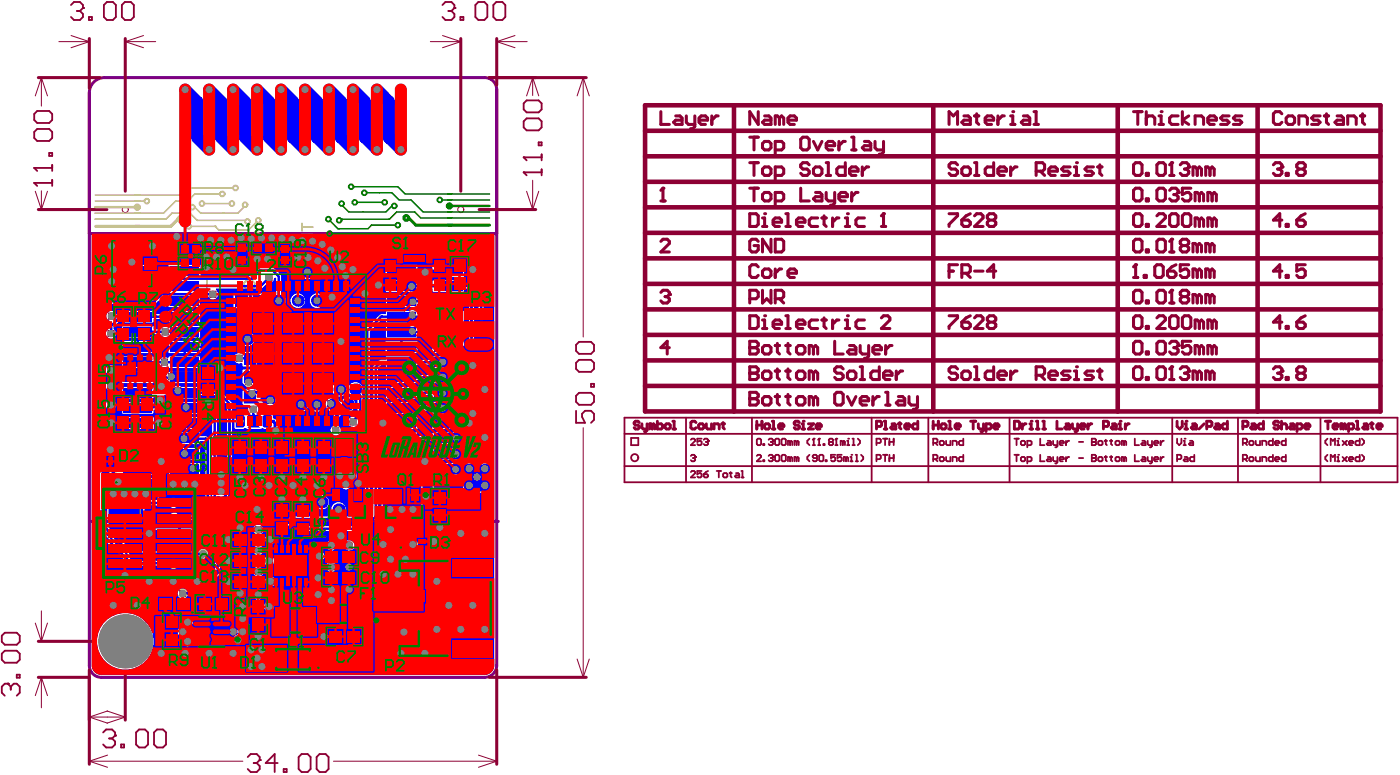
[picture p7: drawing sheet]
<svg xmlns="http://www.w3.org/2000/svg" width="389mm" height="215mm" viewBox="0 0 389 215" stroke-linecap="round" stroke-linejoin="round" font-family="sans-serif">
<path d="M26.3 22.5a4.2 4.2 0 0 1 2.7-.9h105.6a3.3 3.3 0 0 1 3.3 3.3v159.8a3.3 3.3 0 0 1-3.3 3.4h-106.5a3.3 3.3 0 0 1-3.3-3.4v-158.9a4.2 4.2 0 0 1 1.5-3.3zM24.8 64.8h113.1M25.2 144.8h113.2" fill="none" stroke="#800080" stroke-width=".83"/>
<path d="M33 139.7h2.7v-2.2h11.4v2.2h2.8v16.9h-2.8v2.1h-11.4v-2.1h-2.7z" fill="none" stroke="#800080" stroke-width=".85"/>
<path d="M40.7 146.7l-.6 .2-.1 .4 .2 .3 1.9 .1M41.7 148.2l.4 .5h-2.1" fill="none" stroke="#800080" stroke-width=".42"/>
<g fill="none" stroke="#8d0034" stroke-width=".5">
<path d="M173.4 116h214.7v17.9h-214.7zM190.5 116v17.9M208.8 116v17.9M242 116v17.9M257.8 116v17.9M280.3 116v17.9M325.5 116v17.9M343.8 116v17.9M366.7 116v17.9M173.4 129.4h214.7M173.4 120.5h214.7M175.3 121.6h1.9v2h-1.9z"/>
<path d="M191.8 122.1l.3-.3h.6l.3 .3v.3l-1.2 1.2h1.2M194.8 121.8h-1.2v.9l.6-.3 .6 .3v.6l-.3 .3h-.6l-.3-.3M195.4 122.1l.3-.3h.6l.3 .6"/>
</g>
<g fill="none" stroke="#8d0034" stroke-width="1.3">
<path d="M179.1 29.2h204.2v85h-204.2zM179.1 36.3h204.2M203.8 29.2v85M259.2 29.2v85M310.4 29.2v85M349.2 29.2v85M179.1 50.5h204.2M179.1 43.4h204.2M179.1 57.6h204.2M179.1 71.7h204.2M179.1 64.7h204.2M179.1 78.8h204.2"/>
<path d="M179.1 93h204.2M179.1 85.9h204.2M179.1 100.1h204.2M179.1 107.2h204.2"/>
</g>
<g fill="none" stroke="#8d0034" stroke-width=".28">
<path d="M16.3 11.6h8.5M19.7 9.9l5.1 1.7M24.8 11.6l-5.1 1.6M34.8 11.6l5.1 1.6M34.8 11.6h8.4M39.9 9.9l-5.1 1.7M119.5 11.6h8.5M122.9 9.9l5.1 1.7M128 11.6l-5.1 1.6M137.9 11.6h8.5M137.9 11.6l5.1 1.6M143 9.9l-5.1 1.7"/>
<path d="M11.5 21.6v7.9M11.5 21.6l1.7 5M11.5 21.6l-1.7 5M50.6 24h1.7v1.7h-1.7zM57.2 24h1.7v1.7h-1.7zM63.9 24h1.7v1.7h-1.7zM70.5 24h1.7v1.7h-1.7zM77.2 24h1.7v1.7h-1.7zM83.8 24h1.7v1.7h-1.7zM90.5 24h1.7v1.7h-1.7zM97.2 24h1.6v1.7h-1.6zM103.8 24h1.7v1.7h-1.7z"/>
<path d="M147.9 21.6l1.7 5M147.9 21.6l-1.7 5M147.9 21.6v4.9M161.9 21.6l1.7 5M161.9 21.6l-1.6 5M161.9 21.6v72M9.8 53.1l1.7 5.1M11.5 53v5.2M13.2 53.1l-1.7 5.1M57.2 40.7h1.7v1.7h-1.7zM63.9 40.7h1.7v1.7h-1.7zM70.5 40.7h1.7v1.7h-1.7z"/>
<path d="M77.2 40.7h1.7v1.7h-1.7zM83.8 40.7h1.7v1.7h-1.7zM90.5 40.7h1.7v1.7h-1.7zM97.2 40.7h1.6v1.7h-1.6zM103.8 40.7h1.7v1.7h-1.7zM110.5 40.7h1.7v1.7h-1.7zM146.2 53.1l1.7 5.1M147.9 50v8.2M149.6 53.1l-1.7 5.1M30.1 67.5h1.7v1.6h-1.7zM30.1 77.3h1.7v1.7h-1.7zM30.6 74h1.7v1.7h-1.7z"/>
<path d="M35.7 71.9h1.7v1.7h-1.7zM41.5 67.5h1.7v1.6h-1.7zM48.2 64.8h1.7v1.7h-1.7zM54.9 65.3h1.7v1.7h-1.7zM56.4 70.5h1.7v1.7h-1.7zM56.5 73.3h1.7v1.7h-1.7zM57.6 65.9h1.7v1.7h-1.7zM59.3 70.5h1.7v1.7h-1.7zM60.5 65.9h1.7v1.7h-1.7zM62.1 70.5h1.7v1.7h-1.7zM63.3 65.9h1.7v1.7h-1.7zM63.9 74h1.7v1.7h-1.7z"/>
<path d="M66.1 65.2h1.7v1.7h-1.7zM68.9 65.5h1.7v1.7h-1.7zM70.6 71.1h1.7v1.7h-1.7zM71.8 65.2h1.6v1.7h-1.6zM73.4 71.1h1.7v1.7h-1.7zM73.8 76.3h1.7v1.7h-1.7zM74.6 65.2h1.7v1.7h-1.7zM77.4 65.4h1.7v1.7h-1.7zM80.3 65.6h1.7v1.7h-1.7zM81.9 70.6h1.7v1.7h-1.7zM83.1 66h1.7v1.7h-1.7zM84.5 74.7h1.7v1.7h-1.7z"/>
<path d="M84.7 70.6h1.7v1.7h-1.7zM85.9 66.1h1.7v1.7h-1.7zM87.4 71.6h1.7v1.7h-1.7zM88.6 67h1.7v1.7h-1.7zM89.3 73.6h1.7v1.7h-1.7zM91 68.6h1.7v1.7h-1.7zM92.9 70.7h1.7v1.7h-1.7zM94.2 73.2h1.7v1.7h-1.7zM95.1 75.7h1.7v1.7h-1.7zM97.2 74h1.6v1.7h-1.6zM104.2 78.3h1.7v1.7h-1.7zM113.5 78.7h1.7v1.6h-1.7z"/>
<path d="M117.2 74.7h1.7v1.7h-1.7zM130.4 74h1.7v1.7h-1.7zM29.4 98.4h1.7v1.7h-1.7zM30 91.8h1.7v1.7h-1.7zM30.1 86.9h1.7v1.7h-1.7zM44.8 99.7h1.7v1.7h-1.7zM45 82.8h1.7v1.7h-1.7zM45 87.1h1.7v1.7h-1.7zM45 91.3h1.7v1.7h-1.7zM58.3 80.9h1.7v1.7h-1.7zM65.5 98.6h1.7v1.7h-1.7zM67.9 93.3h1.7v1.7h-1.7z"/>
<path d="M72.2 89h1.7v1.7h-1.7zM72.2 97.3h1.7v1.7h-1.7zM76.5 82.7h1.7v1.6h-1.7zM80.5 89h1.7v1.7h-1.7zM80.5 97.3h1.7v1.7h-1.7zM81.9 82.7h1.6v1.6h-1.6zM87.2 82.7h1.7v1.6h-1.7zM88.8 89h1.7v1.7h-1.7zM88.8 97.3h1.7v1.7h-1.7zM91.4 81.6h1.6v1.7h-1.6zM93.8 94h1.7v1.7h-1.7zM100.5 80.7h1.7v1.6h-1.7z"/>
<path d="M113.7 91.2h1.6v1.6h-1.6zM113.7 86.7h1.6v1.7h-1.6zM113.8 83h1.7v1.7h-1.7zM122.1 99.7h1.6v1.7h-1.6zM130.1 95h1.7v1.7h-1.7zM132.8 86.6h1.7v1.7h-1.7zM29.9 102h1.7v1.7h-1.7zM29.9 106.3h1.7v1.7h-1.7zM29.9 111.6h1.7v1.7h-1.7zM30.1 116.6h1.7v1.7h-1.7zM43.3 116.6h1.7v1.7h-1.7zM43.6 110.3h1.7v1.7h-1.7z"/>
<path d="M44 106.4h1.7v1.7h-1.7zM46.8 103.8h1.6v1.7h-1.6zM48.5 107.7h1.7v1.6h-1.7zM50.8 112.2h1.7v1.7h-1.7zM56.9 110.8h1.7v1.7h-1.7zM60.2 101.3h1.7v1.7h-1.7zM65.8 116.1h1.7v1.7h-1.7zM68.1 105.2h1.7v1.7h-1.7zM69.1 108.5h1.7v1.7h-1.7zM69.5 112.8h1.7v1.7h-1.7zM72.2 105.6h1.7v1.7h-1.7zM74.2 110.3h1.7v1.7h-1.7z"/>
<path d="M75.7 118.8h1.7v1.7h-1.7zM80.5 105.6h1.7v1.7h-1.7zM82.8 111.5h1.6v1.6h-1.6zM87.2 111.5h1.6v1.6h-1.6zM88.8 105.6h1.7v1.7h-1.7zM91 111.2h1.7v1.7h-1.7zM92.4 118.6h1.7v1.7h-1.7zM93.9 107.3h1.7v1.7h-1.7zM97.2 116.3h1.7v1.7h-1.7zM105.5 116.6h1.7v1.7h-1.7zM122.1 103.8h1.6v1.7h-1.6zM122.1 108.3h1.6v1.7h-1.6z"/>
<path d="M122.1 112.5h1.7v1.7h-1.7zM129.4 116.6h1.7v1.7h-1.7zM130.4 100.6h1.7v1.7h-1.7zM130.4 114h1.7v1.7h-1.7zM133.8 107.3h1.7v1.7h-1.7zM161.9 118.8v69.3M29.8 124h1.7v1.7h-1.7zM30.6 136.3h1.7v1.7h-1.7zM31.9 132.9h1.7v1.7h-1.7zM33.6 136.3h1.7v1.7h-1.7zM36.6 136.3h1.7v1.7h-1.7zM39.6 136.3h1.7v1.7h-1.7z"/>
<path d="M43.9 127.3h1.7v1.7h-1.7zM47.2 133.6h1.7v1.7h-1.7zM47.4 138.8h1.6v1.7h-1.6zM50.2 121h1.7v1.6h-1.7zM50.4 125.1h1.7v1.7h-1.7zM50.4 133.6h1.7v1.7h-1.7zM52.8 129.2h1.6v1.7h-1.6zM53.2 133.6h1.7v1.7h-1.7zM60.6 130.9h1.6v1.7h-1.6zM60.6 133.3h1.6v1.7h-1.6zM60.6 135.6h1.6v1.7h-1.6zM65.7 131.7h1.7v1.6h-1.7z"/>
<path d="M67.2 133.9h1.7v1.7h-1.7zM71.6 131.7h1.7v1.6h-1.7zM73.9 133.9h1.7v1.7h-1.7zM77.4 131.7h1.7v1.6h-1.7zM77.4 137.8h1.7v1.6h-1.7zM80.5 133.9h1.7v1.7h-1.7zM83.2 131.7h1.7v1.6h-1.7zM83.2 137.8h1.7v1.7h-1.7zM87.2 133.9h1.7v1.7h-1.7zM88.5 138.6h1.7v1.7h-1.7zM89.1 131.7h1.7v1.6h-1.7zM93.5 131.3h1.7v1.7h-1.7z"/>
<path d="M95.2 133.6h1.7v1.7h-1.7zM96.8 131.3h1.7v1.7h-1.7zM98.7 133.4h1.6v1.7h-1.6zM117.1 127.3h1.7v1.7h-1.7zM117.5 136.9h1.6v1.7h-1.6zM125.7 129.5h1.7v1.7h-1.7zM125.8 125.2h1.7v1.7h-1.7zM125.9 120.8h1.7v1.7h-1.7zM129.4 133.9h1.7v1.7h-1.7zM129.4 129.3h1.7v1.7h-1.7zM131.6 131.6h1.7v1.7h-1.7zM133.8 120.6h1.7v1.7h-1.7z"/>
<path d="M133.8 129.3h1.7v1.7h-1.7zM133.8 133.9h1.7v1.7h-1.7zM33.8 159h1.7v1.7h-1.7zM40.6 147.3h1.7v1.7h-1.7zM47.4 155.7h1.6v1.7h-1.6zM47.6 142.9h1.7v1.7h-1.7zM55.6 152.9h1.7v1.7h-1.7zM62.6 149h1.7v1.7h-1.7zM62.6 154.8h1.7v1.7h-1.7zM65.9 145.7h1.6v1.7h-1.6zM70.5 140.6h1.7v1.7h-1.7zM70.9 146.3h1.7v1.7h-1.7z"/>
<path d="M70.9 151.9h1.7v1.7h-1.7zM70.9 157.9h1.7v1.7h-1.7zM73.9 154.9h1.7v1.7h-1.7zM74.2 148.9h1.7v1.7h-1.7zM76.6 154.4h1.7v1.7h-1.7zM76.6 157.8h1.7v1.7h-1.7zM77.4 146h1.7v1.7h-1.7zM80 156.1h1.6v1.7h-1.6zM83.3 145.9h1.7v1.7h-1.7zM83.3 157.8h1.7v1.7h-1.7zM83.3 154.4h1.7v1.7h-1.7zM87.5 159.6h1.7v1.7h-1.7z"/>
<path d="M87.8 153.6h1.7v1.7h-1.7zM91.2 156.6h1.7v1.7h-1.7zM91.2 150.6h1.7v1.7h-1.7zM93.2 140.6h1.7v1.7h-1.7zM93.8 147.9h1.7v1.7h-1.7zM96.1 156.6h1.7v1.7h-1.7zM96.2 150.6h1.7v1.7h-1.7zM105.5 150.3h1.7v1.7h-1.7zM105.5 158.6h1.7v1.7h-1.7zM107.5 140.6h1.7v1.7h-1.7zM107.6 154.5h1.7v1.6h-1.7zM107.6 146.2h1.7v1.7h-1.7z"/>
<path d="M109.7 158.6h1.7v1.7h-1.7zM110.8 140.6h1.7v1.7h-1.7zM111.7 154.5h1.7v1.6h-1.7zM113.8 140.6h1.7v1.7h-1.7zM113.8 150.3h1.7v1.7h-1.7zM113.8 158.6h1.7v1.7h-1.7zM119.5 149.5h1.7v1.7h-1.7zM121.3 145.6h1.7v1.7h-1.7zM127.1 147.3h1.7v1.7h-1.7zM133.8 147.3h1.7v1.7h-1.7zM9.8 173l1.7 5.1M11.5 169.6v8.5"/>
<path d="M13.2 173l-1.7 5.1M30.6 167.2h1.7v1.7h-1.7zM37.3 167.2h1.7v1.7h-1.7zM40.6 160.6h1.7v1.7h-1.7zM47.2 160.6h1.7v1.7h-1.7zM49.9 164h1.7v1.7h-1.7zM49.9 174.6h1.7v1.7h-1.7zM51.2 171.9h1.7v1.7h-1.7zM51.2 177.2h1.7v1.7h-1.7zM53.9 160.6h1.7v1.7h-1.7zM62.6 160.6h1.7v1.7h-1.7zM63.9 174.6h1.7v1.7h-1.7z"/>
<path d="M65.2 176.9h1.7v1.7h-1.7zM65.9 163.9h1.6v1.7h-1.6zM66.5 174.6h1.7v1.7h-1.7zM66.5 167.6h1.7v1.7h-1.7zM66.5 170.9h1.7v1.7h-1.7zM68.9 179.6h1.7v1.7h-1.7zM70.8 175.8h1.7v1.7h-1.7zM70.9 164.2h1.7v1.7h-1.7zM71.9 179.6h1.7v1.7h-1.7zM73.9 167.6h1.7v1.7h-1.7zM74.2 160.6h1.7v1.7h-1.7zM87.5 164.2h1.7v1.7h-1.7z"/>
<path d="M89.1 175.9h1.7v1.7h-1.7zM91.2 165.9h1.7v1.7h-1.7zM91.2 162.9h1.7v1.7h-1.7zM96.1 162.8h1.7v1.7h-1.7zM111.3 174.7h1.7v1.6h-1.7zM120.5 173.9h1.6v1.7h-1.6zM120.5 160.6h1.6v1.7h-1.6zM123.8 167.2h1.7v1.7h-1.7zM127.1 173.9h1.7v1.7h-1.7zM130.4 167.2h1.7v1.7h-1.7zM133.8 173.9h1.7v1.7h-1.7zM11.5 188.1l1.7 5.1"/>
<path d="M11.5 188.1l-1.7 5.1M11.5 188.1v8.4M24.8 199.1l5.1 1.7M24.8 199.1h10M29.7 197.4l5.1 1.7M29.9 197.4l-5.1 1.7M34.8 199.1l-5.1 1.7M43.9 180.6h1.7v1.7h-1.7zM50.6 180.6h1.7v1.7h-1.7zM57.2 180.6h1.7v1.7h-1.7zM63.9 180.6h1.7v1.7h-1.7zM68.9 184.2h1.7v1.7h-1.7z"/>
<path d="M70.5 181.9h1.7v1.7h-1.7zM71.9 184.2h1.7v1.7h-1.7zM110.5 180.6h1.7v1.7h-1.7zM117.1 180.6h1.7v1.7h-1.7zM160.3 183l1.6 5.1M163.6 183l-1.7 5.1M24.8 211.4l5.1 1.7M24.8 211.4h42.6M29.9 209.7l-5.1 1.7M92.6 211.4h45.3M132.9 209.7l5 1.7M137.9 211.4l-5 1.7"/>
</g>
<g fill="none" stroke="#8d0034" stroke-width=".85">
<path d="M24.8 10.7v13.8M34.8 10.7v42.4M128 10.7v42.4M137.9 10.7v12.9M10.6 21.6h17.2M135.9 21.6h26.9M10.6 58.2h19.1M133 58.2h15.8M10.6 178.1h15.6M10.6 188.1h14.2M24.8 186v26.2M34.8 186.7v13.3"/>
<path d="M135.9 188.1h26.9M137.9 186v26.2"/>
</g>
<circle cx="196.6" cy="122.4" r=".25" fill="#8d0034"/>
<path d="M196 122.7h.3M196.3 122.7l.3 .3-.3 .6h-.6l-.3-.3M196.6 122.4l-.3 .3" fill="none" stroke="#8d0034" stroke-width=".5"/>
<g fill="none" stroke="#8d0034" stroke-width=".8">
<path d="M210.2 118h1.4M210.2 117v2.1M211.6 117v2.1M212.7 117.7h.7l.3 .3v.8l-.3 .3h-.7l-.4-.3v-.8zM214.5 119.1h.7M214.5 117h.3v2.1M216.2 118.4h1.5v-.4l-.4-.3h-.7l-.4 .3v.8l.4 .3h.7M222 117.3l-.4-.3h-.7l-.4 .3v.4l.4 .3h.7l.4 .4v.4l-.4 .3h-.7l-.4-.3M222.7 119.1h.7M222.7 117.7h.3v1.4M259.1 117v2.1M259.1 118h1.5"/>
<path d="M260.6 117v2.1M261.6 117.7h.8l.3 .3v.8l-.3 .3h-.8l-.3-.3v-.8zM263.4 119.1h.7M263.4 117h.4v2.1M265.2 118.4h1.5v-.4l-.4-.3h-.7l-.4 .3v.8l.4 .3h.7M269.5 117h1.5M270.2 117v2.1M271.7 117.7v1.1l.3 .3h1.1M273.1 117.7v1.8l-.4 .3h-.3M273.8 119.1h1.1l.4-.3v-.8l-.4-.3h-1.1v2.1M276 118.4h1.4v-.4l-.4-.3h-.7l-.3 .3v.8l.3 .3h.7"/>
</g>
<circle cx="223" cy="117" r=".4" fill="#8d0034"/>
<path d="M224.5 117.7h1.4l-1.4 1.4h1.4M226.6 118.4h1.5v-.4l-.4-.3h-.7l-.4 .3v.8l.4 .3h.7M281.7 117h1.1l.3 .3v1.5l-.3 .3h-1.1zM283.8 117.7v1.4M284.9 117.7h-.3l-.8 .7M286 117.7h.3v1.4M286 119.1h.7" fill="none" stroke="#8d0034" stroke-width=".8"/>
<path d="M345.1 127.5h.9l.3-.3v-.6l-.3-.3h-.9v1.8M345.7 127.5l.6 .6M347.2 126.9h.6l.3 .3v.6l-.3 .3h-.6l-.3-.3v-.6zM348.7 126.9v.9l.3 .3h.9v-1.2M350.5 128.1v-1.2h.9l.3 .3v.9M353.5 126.3v1.8h-.9l-.3-.3v-.6l.3-.3h.9M354.1 127.5h1.2l-.3-.6h-.6l-.3 .3v.6l.3 .3h.6M357.1 126.3v1.8h-.9l-.3-.3v-.6l.3-.3h.9" fill="none" stroke="#8d0034" stroke-width=".5"/>
<circle cx="286.3" cy="117" r=".4" fill="#8d0034"/>
<g fill="none" stroke="#8d0034" stroke-width=".8">
<path d="M287.8 119.1h.7M287.8 117h.3v2.1M289.6 119.1h.7M289.6 117h.3v2.1M293.5 117v2.1h1.4M296 117.7h.7l.4 .3v1.1h-1.1l-.3-.3 .3-.4h1.1M297.8 117.7v1.1l.4 .3h1M299.2 117.7v1.8l-.3 .3h-.4M300 118.4h1.4v-.4l-.4-.3h-.7l-.3 .3v.8l.3 .3h.7M302.1 117.7v1.4M303.2 117.7h-.4l-.7 .7M306.4 118.4h1.1l.3-.4v-.7l-.3-.3h-1.1v2.1"/>
<path d="M308.9 117.7h.7l.4 .3v1.1h-1.1l-.4-.3 .4-.4h1.1M310.7 119.1h.7M310.7 117.7h.4v1.4"/>
</g>
<circle cx="311.1" cy="117" r=".4" fill="#8d0034"/>
<path d="M312.5 117.7v1.4M313.6 117.7h-.4l-.7 .7" fill="none" stroke="#8d0034" stroke-width=".8"/>
<g fill="none" stroke="#8d0034" stroke-width=".5">
<path d="M281.7 126.3h1.2M282.3 126.3v1.8M283.5 127.2l.3-.3h.6l.3 .3v.6l-.3 .3h-.6l-.3-.3zM285.3 128.1h.9l.3-.3v-.6l-.3-.3h-.9v1.8M288.8 126.3v1.8h1.2M290.9 126.9h.6l.3 .3v.9h-.9l-.3-.3 .3-.3h.9M292.4 126.9v.9l.3 .3h.9M293.6 126.9v1.5l-.6 .3M294.2 127.5h1.2l-.3-.6h-.6l-.3 .3v.6l.3 .3h.6M296 126.9v1.2M296.9 126.9h-.3l-.6 .6M299.6 127.2h1.2"/>
<path d="M303.2 126.3v1.8h.9l.3-.3-.3-.6h-.9"/>
</g>
<circle cx="303.2" cy="127.2" r=".25" fill="#8d0034"/>
<g fill="none" stroke="#8d0034" stroke-width=".5">
<path d="M191.8 126.6l.3-.3h.6l.3 .6M243.4 127.5h.9l.3-.3v-.6l-.3-.3h-.9v1.8M245.2 126.3h1.2M245.8 126.3v1.8M247 127.2h1.2M247 126.3v1.8M248.2 126.3v1.8M303.2 126.3h.9l.3 .3-.3 .6h-.9M305.3 126.9h.6l.3 .3v.6l-.3 .3h-.6l-.3-.3v-.6zM306.8 126.9h.6M307.1 126.6v1.2l.3 .3M308.3 126.9h.5"/>
<path d="M308.5 126.6v1.2l.3 .3M309.7 127.2l.3-.3h.6l.3 .3v.6l-.3 .3h-.6l-.3-.3zM312.1 127.2l-.6-.3v1.2M312.1 127.2v.9M312.1 127.2l.3-.3 .3 .3v.9M315.1 126.3v1.8h1.2M317.2 126.9h.6l.3 .3v.9h-.9l-.3-.3 .3-.3h.9M318.7 126.9v.9l.3 .3h.9M319.9 126.9v1.5l-.6 .3M320.5 127.5h1.2l-.3-.6h-.6l-.3 .3v.6l.3 .3h.6M322.3 126.9v1.2M323.2 126.9h-.3l-.6 .6"/>
</g>
<path d="M193.3 117.3l-.4-.3h-.7l-.4 .3v1.5l.4 .3h.7l.4-.3M194 118l.3-.3h.8l.3 .3v.8l-.3 .3h-.8l-.3-.3zM196.1 117.7v1.1l.4 .3h1.1v-1.4M198.3 119.1v-1.4h1.1l.3 .3v1.1M200.4 117.7h.8M200.8 117.3v1.5l.4 .3" fill="none" stroke="#8d0034" stroke-width=".8"/>
<circle cx="193" cy="126.9" r=".25" fill="#8d0034"/>
<g fill="none" stroke="#8d0034" stroke-width=".5">
<path d="M192.4 127.2h.3M192.7 127.2l.3 .3-.3 .6h-.6l-.3-.3M193 126.9l-.3 .3M259.1 123h.9l.3-.3v-.6l-.3-.3h-.9v1.8M259.7 123l.6 .6M261.2 122.4h.6l.3 .3v.6l-.3 .3h-.6l-.3-.3v-.6zM262.7 122.4v.9l.3 .3h.9v-1.2M264.5 123.6v-1.2h.9l.3 .3v.9M267.5 121.8v1.8h-.9l-.3-.3v-.6l.3-.3h.9M326.9 127.5h.9l.3-.3v-.6l-.3-.3h-.9v1.8M328.9 126.9h.6l.3 .3v.9h-.9l-.2-.3 .2-.3h.9M331.6 126.3v1.8h-.9l-.3-.3v-.6l.3-.3h.9"/>
<path d="M345.1 123h.9l.3-.3v-.6l-.3-.3h-.9v1.8M345.7 123l.6 .6M347.2 122.4h.6l.3 .3v.6l-.3 .3h-.6l-.3-.3v-.6zM348.7 122.4v.9l.3 .3h.9v-1.2M350.5 123.6v-1.2h.9l.3 .3v.9M353.5 121.8v1.8h-.9l-.3-.3v-.6l.3-.3h.9M354.1 123h1.2l-.3-.6h-.6l-.3 .3v.6l.3 .3h.6M357.1 121.8v1.8h-.9l-.3-.3v-.6l.3-.3h.9"/>
</g>
<g fill="none" stroke="#8d0034" stroke-width=".85">
<path d="M208.2 38.1h2.4M209.4 38.1v3.5M211.7 39.9l.6-.6h1.2l.6 .6v1.1l-.6 .6h-1.2l-.6-.6zM222.9 38.1h1.2l.6 .6v2.3l-.6 .6h-1.2l-.6-.6v-2.3zM225.9 39.3l1.2 2.3 1.1-2.3M233 39.3v2.3M234.7 39.3h-.6l-1.1 1.1M236.5 38.1h.6v3.5M240 39.3h1.2l.6 .6v1.7h-1.8l-.6-.6 .6-.6h1.8M243 39.3v1.7l.6 .6h1.7M245.3 39.3v2.9l-.5 .6h-.6M208.2 59.3h1.8l.6 .6v2.4l-.6 .6h-1.8z"/>
<path d="M215.3 41.6h1.7l.6-.6v-1.1l-.6-.6h-1.7v3.5M229.4 40.4h2.4v-.5l-.6-.6h-1.2l-.6 .6v1.1l.6 .6h1.2M236.5 41.6h1.2M211.7 62.9h1.2M211.7 60.5h.6v2.4M185.9 96.5h-2.4l1.8-1.7v3.5"/>
</g>
<circle cx="212.3" cy="59.3" r=".42" fill="#8d0034"/>
<path d="M218.2 59.3h.6v3.6M228.8 59.9v2.4l.6 .6M214.7 61.7h2.3v-.6l-.5-.6h-1.2l-.6 .6v1.2l.6 .6h1.2M218.2 62.9h1.2M221.2 61.7h2.3v-.6l-.6-.6h-1.1l-.6 .6v1.2l.6 .6h1.1M227.1 60.5h-1.8l-.6 .6v1.2l.6 .6h1.8M228.2 60.5h1.2M231.2 60.5v2.4M233 60.5h-.6l-1.2 1.2M234.7 62.9h1.2M234.7 60.5h.6v2.4" fill="none" stroke="#8d0034" stroke-width=".85"/>
<circle cx="235.3" cy="59.3" r=".42" fill="#8d0034"/>
<path d="M245.3 59.3v3.6M240 60.5h-1.7l-.6 .6v1.2l.6 .6h1.7M244.8 62.9h1.1" fill="none" stroke="#8d0034" stroke-width=".85"/>
<circle cx="245.3" cy="59.3" r=".42" fill="#8d0034"/>
<path d="M245.3 59.3l-.5 .6M208.2 83h1.8l.6-.6v-1.2l-.6-.6h-1.8v3.5M211.7 80.6v3.5l1.2-1.1 1.2 1.1v-3.5M215.3 83h1.7l.6-.6v-1.2l-.6-.6h-1.7v3.5M216.5 83l1.1 1.1M208.2 101.8v3.6h1.8l.6-.6v-.6l-.6-.6h-1.8" fill="none" stroke="#8d0034" stroke-width=".85"/>
<circle cx="208.2" cy="103.6" r=".42" fill="#8d0034"/>
<g fill="none" stroke="#8d0034" stroke-width=".85">
<path d="M263.5 75.3h1.2M265.9 73.5h-2.4v3.6M267.1 75.9h1.8l.5-.6v-1.2l-.5-.6h-1.8v3.6M268.3 75.9l1.1 1.2M270.6 75.3h2.4M276.5 75.3h-2.3l1.7-1.8v3.6M208.2 101.8h1.8l.6 .6v.6l-.6 .6h-1.8M212.3 103h1.2l.6 .6v1.2l-.6 .6h-1.2l-.6-.6v-1.2zM215.3 103h1.2M215.9 102.4v2.4l.6 .6M218.2 103h1.2M218.8 102.4v2.4l.6 .6"/>
<path d="M221.8 103h1.1l.6 .6v1.2l-.6 .6h-1.1l-.6-.6v-1.2zM225.9 103.6l-.6-.6h-.6v2.4M225.9 103.6v1.8M225.9 103.6l.6-.6 .6 .6v1.8M234.1 102.4l-.6-.6h-1.1l-.6 .6v.6l.6 .6h1.1l.6 .6v.6l-.6 .6h-1.1l-.6-.6M235.9 103h1.2l.6 .6v1.2l-.6 .6h-1.2l-.6-.6v-1.2zM238.9 101.8h.5v3.6M238.9 105.4h1.1M244.2 101.8v3.6h-1.8l-.6-.6v-1.2l.6-.6h1.8M245.3 104.2h2.4v-.6l-.6-.6h-1.2l-.6 .6v1.2l.6 .6h1.2M248.9 103v2.4M250.6 103h-.5l-1.2 1.2"/>
<path d="M353.6 102.4l.6-.6h1.2l.6 .6v.6"/>
</g>
<circle cx="356" cy="103" r=".42" fill="#8d0034"/>
<path d="M314.8 77.1h1.1M315.4 73.5v3.6M354.8 103.6h.6M355.4 103.6l.6 .6v.6l-.6 .6h-1.2l-.6-.6M356 103l-.6 .6M357.1 104.8h.6v.6h-.6zM360.7 103.6h1.2M360.7 103.6l-.6 .6v.6l.6 .6h1.2l.5-.6v-.6l-.5-.6M360.7 103.6l-.6-.6v-.6l.6-.6h1.2l.5 .6v.6l-.5 .6" fill="none" stroke="#8d0034" stroke-width=".85"/>
<circle cx="315.4" cy="73.5" r=".42" fill="#8d0034"/>
<g fill="none" stroke="#8d0034" stroke-width=".85">
<path d="M265.9 45.8l-.6-.6h-1.2l-.6 .6v.6l.6 .5h1.2l.6 .6v.6l-.6 .6h-1.2l-.6-.6M267.7 46.4h1.2l.5 .5v1.2l-.5 .6h-1.2l-.6-.6v-1.2zM270.6 45.2h.6v3.5M270.6 48.7h1.2M275.9 45.2v3.5h-1.7l-.6-.6v-1.2l.6-.5h1.7M277.1 47.5h2.4v-.6l-.6-.5h-1.2l-.6 .5v1.2l.6 .6h1.2M280.6 46.4v2.3M282.4 46.4h-.6l-1.2 1.1M287.7 47.5h1.8l.6-.6v-1.1l-.6-.6h-1.8v3.5M288.9 47.5l1.2 1.2M291.3 47.5h2.3v-.6l-.6-.5h-1.2l-.5 .5v1.2l.5 .6h1.2M297.2 46.4h-1.8l-.6 .5 .6 .6h1.2l.6 .6-.6 .6h-1.8"/>
<path d="M298.3 48.7h1.2M298.3 46.4h.6v2.3M315.4 73.5l-.6 .6M317.7 76.5h.6v.6h-.6zM321.3 73.5h1.1l.6 .6v2.4l-.6 .6h-1.1l-.6-.6v-2.4zM324.2 75.3h1.8l.6 .6v.6l-.6 .6h-1.2l-.6-.6zM326.6 73.5l-1.2 .6-1.2 1.2M330.1 73.5h-2.4v1.8l1.2-.6h.6l.6 .6v1.2l-.6 .6h-1.2l-.6-.6M332.5 75.3l-.6-.6h-.6v2.4M332.5 75.3v1.8M332.5 75.3l.5-.6 .6 .6v1.8M336 75.3l-.6-.6h-.6v2.4"/>
<path d="M336 75.3v1.8M336 75.3l.6-.6 .6 .6v1.8"/>
</g>
<circle cx="298.9" cy="45.2" r=".42" fill="#8d0034"/>
<path d="M303.6 46.4h-1.7l-.6 .5 .6 .6h1.1l.6 .6-.6 .6h-1.7M304.8 46.4h1.2M305.4 45.8v2.3l.6 .6M210.6 67l-.6-.6h-1.2l-.6 .6v2.4l.6 .6h1.2l.6-.6v-1.2h-1.2M214.1 66.4v3.6l-2.4-3.6v3.6M215.3 66.4h1.7l.6 .6v2.4l-.6 .6h-1.7zM356 75.3h-2.4l1.8-1.8v3.6M357.1 76.5h.6v.6h-.6zM362.4 73.5h-2.3v1.8l1.2-.6h.6l.5 .6v1.2l-.5 .6h-1.2l-.6-.6M208.2 94.8v3.5h1.8l.6-.6v-.6l-.6-.6h-1.8" fill="none" stroke="#8d0034" stroke-width=".85"/>
<circle cx="208.2" cy="96.5" r=".42" fill="#8d0034"/>
<g fill="none" stroke="#8d0034" stroke-width=".85">
<path d="M353.6 45.8l.6-.6h1.2l.6 .6v.6M208.2 94.8h1.8l.6 .6v.5l-.6 .6h-1.8M212.3 95.9h1.2l.6 .6v1.2l-.6 .6h-1.2l-.6-.6v-1.2zM215.3 95.9h1.2M215.9 95.4v2.3l.6 .6M218.2 95.9h1.2M218.8 95.4v2.3l.6 .6M221.8 95.9h1.1l.6 .6v1.2l-.6 .6h-1.1l-.6-.6v-1.2zM225.9 96.5l-.6-.6h-.6v2.4M225.9 96.5v1.8M225.9 96.5l.6-.6 .6 .6v1.8M231.8 94.8v3.5h2.3"/>
<path d="M235.9 95.9h1.2l.6 .6v1.8h-1.8l-.6-.6 .6-.6h1.8M238.9 95.9v1.8l.5 .6h1.8M241.2 95.9v3l-.6 .6h-.6M242.4 97.1h2.4v-.6l-.6-.6h-1.2l-.6 .6v1.2l.6 .6h1.2M245.9 95.9v2.4M247.7 95.9h-.6l-1.2 1.2M356 89.4h-2.4l1.8-1.7v3.5M357.1 90.6h.6v.6h-.6zM360.1 89.4h1.8l.5 .6v.6l-.5 .6h-1.2l-.6-.6zM362.4 87.7l-1.1 .6-1.2 1.1"/>
</g>
<circle cx="356" cy="46.4" r=".42" fill="#8d0034"/>
<g fill="none" stroke="#8d0034" stroke-width=".85">
<path d="M354.8 46.9h.6M355.4 46.9l.6 .6v.6l-.6 .6h-1.2l-.6-.6M356 46.4l-.6 .5M357.1 48.1h.6v.6h-.6zM360.7 46.9h1.2M360.7 46.9l-.6 .6v.6l.6 .6h1.2l.5-.6v-.6l-.5-.6M360.7 46.9l-.6-.5v-.6l.6-.6h1.2l.5 .6v.6l-.5 .5M315.4 87.7h1.1l.6 .6v2.3l-.6 .6h-1.1l-.6-.6v-2.3zM315.4 80.6h1.1l.6 .6v2.3l-.6 .6h-1.1l-.6-.6v-2.3zM318.3 90.6h.6v.6h-.6zM318.3 83.5h.6v.6h-.6zM321.3 88.3l.5-.6h1.2l.6 .6v.6l-2.3 2.3h2.3"/>
<path d="M321.8 80.6h1.2l.6 .6v2.3l-.6 .6h-1.2l-.5-.6v-2.3zM324.8 84.1h1.2M325.4 87.7h1.2l.5 .6v2.3l-.5 .6h-1.2l-.6-.6v-2.3zM325.4 80.6v3.5M328.9 87.7h1.2l.6 .6v2.3l-.6 .6h-1.2l-.6-.6v-2.3zM333 89.4l-.5-.5h-.6v2.3M333 89.4v1.8M333 89.4l.6-.5 .6 .5v1.8M336.6 89.4l-.6-.5h-.6v2.3M336.6 89.4v1.8M336.6 89.4l.6-.5 .6 .5v1.8"/>
</g>
<circle cx="325.4" cy="80.6" r=".42" fill="#8d0034"/>
<g fill="none" stroke="#8d0034" stroke-width=".85">
<path d="M315.4 59.3h1.1l.6 .6v2.4l-.6 .6h-1.1l-.6-.6v-2.4zM321.3 59.9l.5-.6h1.2l.6 .6v.6l-2.3 2.4h2.3M325.4 59.3h1.2l.5 .6v2.4l-.5 .6h-1.2l-.6-.6v-2.4zM328.9 59.3h1.2l.6 .6v2.4l-.6 .6h-1.2l-.6-.6v-2.4zM318.3 62.3h.6v.6h-.6zM333 61.1l-.5-.6h-.6v2.4M333 61.1v1.8M333 61.1l.6-.6 .6 .6v1.8M336.6 61.1l-.6-.6h-.6v2.4M336.6 61.1v1.8M336.6 61.1l.6-.6 .6 .6v1.8M325.4 80.6l-.6 .6"/>
<path d="M328.3 82.4l-.6-.6v-.6l.6-.6h1.2l.6 .6v.6l-.6 .6M328.3 82.4l-.6 .6v.5l.6 .6h1.2l.6-.6v-.5l-.6-.6M328.3 82.4h1.2M332.5 82.4l-.6-.6h-.6v2.3M332.5 82.4v1.7M332.5 82.4l.5-.6 .6 .6v1.7M336 82.4l-.6-.6h-.6v2.3M336 82.4v1.7M336 82.4l.6-.6 .6 .6v1.7M208.2 108.9v3.6h1.8l.6-.6v-.6l-.6-.6h-1.8"/>
</g>
<circle cx="208.2" cy="110.7" r=".42" fill="#8d0034"/>
<g fill="none" stroke="#8d0034" stroke-width=".85">
<path d="M183.5 81.2l.6-.6h1.2l.6 .6v.6M208.2 108.9h1.8l.6 .6v.6l-.6 .6h-1.8M211.7 110.7l.6-.6h1.2l.6 .6v1.2l-.6 .6h-1.2l-.6-.6zM215.3 110.1h1.2M215.9 109.5v2.4l.6 .6M218.2 110.1h1.2M218.8 109.5v2.4l.6 .6M221.2 110.7l.6-.6h1.1l.6 .6v1.2l-.6 .6h-1.1l-.6-.6zM225.9 110.7l-.6-.6h-.6v2.4M225.9 110.7v1.8M225.9 110.7l.6-.6 .6 .6v1.8M232.4 108.9h1.1l.6 .6v2.4l-.6 .6h-1.1l-.6-.6v-2.4z"/>
<path d="M235.3 110.1l1.2 2.4 1.2-2.4M238.9 111.3h2.3v-.6l-.6-.6h-1.2l-.5 .6v1.2l.5 .6h1.2M242.4 110.1v2.4M244.2 110.1h-.6l-1.2 1.2M245.9 108.9h.6v3.6M245.9 112.5h1.2M249.5 110.1h1.1l.6 .6v1.8h-1.7l-.6-.6 .6-.6h1.7M252.4 110.1v1.8l.6 .6h1.8M254.8 110.1v3l-.6 .6h-.6"/>
</g>
<circle cx="185.9" cy="81.8" r=".42" fill="#8d0034"/>
<g fill="none" stroke="#8d0034" stroke-width=".85">
<path d="M183.5 31v3.5h2.4M187.6 32.2h1.2l.6 .6v1.7h-1.8l-.6-.5 .6-.6h1.8M190.6 32.2v1.8l.6 .5h1.7M192.9 32.2v2.9l-.5 .6h-.6M194.1 33.4h2.4v-.6l-.6-.6h-1.2l-.6 .6v1.2l.6 .5h1.2M197.7 32.2v2.3M199.4 32.2h-.6l-1.1 1.2M314.8 67l.6-.6h1.1l.6 .6v2.4l-.6 .6h-1.1l-.6-.6zM318.3 69.4h.6v.6h-.6zM321.3 67l.5-.6h1.2l.6 .6v2.4l-.6 .6h-1.2l-.5-.6zM324.8 70h1.2M325.4 66.4v3.6"/>
<path d="M184.7 82.4h.6M185.3 82.4l.6 .6v.5l-.6 .6h-1.2l-.6-.6M185.9 81.8l-.6 .6"/>
</g>
<circle cx="325.4" cy="66.4" r=".42" fill="#8d0034"/>
<g fill="none" stroke="#8d0034" stroke-width=".85">
<path d="M210.6 31v3.5l-2.4-3.5v3.5M212.3 32.2h1.2l.6 .6v1.7h-1.8l-.6-.5 .6-.6h1.8M216.5 32.8l-.6-.6h-.6v2.3M216.5 32.8v1.7M216.5 32.8l.5-.6 .6 .6v1.7M218.8 33.4h2.4v-.6l-.6-.6h-1.2l-.6 .6v1.2l.6 .5h1.2M356 31.6l-.6-.6h-1.2l-.6 .6v2.4l.6 .5h1.2l.6-.5M357.7 32.2h1.2l.6 .6v1.2l-.6 .5h-1.2l-.6-.5v-1.2zM360.7 34.5v-2.3h1.7l.6 .6v1.7M366.6 32.2h-1.8l-.6 .6 .6 .6h1.2l.6 .6-.6 .5h-1.8M367.8 32.2h1.1M368.3 31.6v2.4l.6 .5"/>
<path d="M371.3 32.2h1.2l.6 .6v1.7h-1.8l-.6-.5 .6-.6h1.8M374.2 34.5v-2.3h1.8l.6 .6v1.7M377.8 32.2h1.2M378.4 31.6v2.4l.6 .5M325.4 66.4l-.6 .6M328.3 68.2l-.6-.6v-.6l.6-.6h1.2l.6 .6v.6l-.6 .6M328.3 68.2l-.6 .6v.6l.6 .6h1.2l.6-.6v-.6l-.6-.6M328.3 68.2h1.2M332.5 68.2l-.6-.6h-.6v2.4M332.5 68.2v1.8M332.5 68.2l.5-.6 .6 .6v1.8M336 68.2l-.6-.6h-.6v2.4"/>
<path d="M336 68.2v1.8M336 68.2l.6-.6 .6 .6v1.8"/>
</g>
<g fill="none" stroke="#8d0034" stroke-width=".5">
<path d="M281.7 121.8h1.2M282.3 121.8v1.8M283.8 122.4h.6l.3 .3v.6l-.3 .3h-.6l-.3-.3v-.6zM285.3 123.6h.9l.3-.3v-.6l-.3-.3h-.9v1.8M288.8 121.8v1.8h1.2M290.9 122.4h.6l.3 .3v.9h-.9l-.3-.3 .3-.3h.9M292.4 122.4v.9l.3 .3h.9M293.6 122.4v1.5l-.6 .3M294.2 123h1.2l-.3-.6h-.6l-.3 .3v.6l.3 .3h.6M296 122.4v1.2M296.9 122.4h-.3l-.6 .6M299.6 122.7h1.2"/>
<path d="M303.2 121.8v1.8h.9l.3-.3-.3-.6h-.9"/>
</g>
<circle cx="303.2" cy="122.7" r=".25" fill="#8d0034"/>
<g fill="none" stroke="#8d0034" stroke-width=".5">
<path d="M303.2 121.8h.9l.3 .3-.3 .6h-.9M305.3 122.4h.6l.3 .3v.6l-.3 .3h-.6l-.3-.3v-.6zM306.8 122.4h.6M307.1 122.1v1.2l.3 .3M308.3 122.4h.5M308.5 122.1v1.2l.3 .3M310 122.4h.6l.3 .3v.6l-.3 .3h-.6l-.3-.3v-.6zM312.1 122.7l-.6-.3v1.2M312.1 122.7v.9M312.1 122.7l.3-.3 .3 .3v.9M315.1 121.8v1.8h1.2M317.2 122.4h.6l.3 .3v.9h-.9l-.3-.3 .3-.3h.9"/>
<path d="M318.7 122.4v.9l.3 .3h.9M319.9 122.4v1.5l-.6 .3M320.5 123h1.2l-.3-.6h-.6l-.3 .3v.6l.3 .3h.6M322.3 122.4v1.2M323.2 122.4h-.3l-.6 .6M326.9 121.8v1.2l.6 .6 .6-.6v-1.2M328.7 123.6h.5M328.7 122.4h.2v1.2"/>
</g>
<circle cx="328.9" cy="121.8" r=".25" fill="#8d0034"/>
<path d="M330.4 122.4h.6l.3 .3v.9h-.9l-.3-.3 .3-.3h.9" fill="none" stroke="#8d0034" stroke-width=".5"/>
<path d="M326.9 117v1.4l.7 .7 .7-.7v-1.4M329 119.1h.7M329 117.7h.4v1.4" fill="none" stroke="#8d0034" stroke-width=".8"/>
<circle cx="329.4" cy="117" r=".4" fill="#8d0034"/>
<path d="M331.2 117.7h.7l.3 .3v1.1h-1l-.4-.3 .4-.4h1M334.4 117.7l-1.5 1.4M335.1 118.4h1.1l.3-.4v-.7l-.3-.3h-1.1v2.1M337.6 117.7h.7l.4 .3v1.1h-1.1l-.4-.3 .4-.4h1.1M340.8 117v2.1h-1l-.4-.3v-.8l.4-.3h1" fill="none" stroke="#8d0034" stroke-width=".8"/>
<path d="M210.2 126.6l.3-.3h.5l.3 .3v.3l-1.1 1.2h1.1M211.9 127.8h.3v.3h-.3zM213.4 126.6l.3-.3h.6l.3 .6" fill="none" stroke="#8d0034" stroke-width=".5"/>
<circle cx="214.6" cy="126.9" r=".25" fill="#8d0034"/>
<g fill="none" stroke="#8d0034" stroke-width=".5">
<path d="M214 127.2h.3M214.3 127.2l.3 .3-.3 .6h-.6l-.3-.3M214.6 126.9l-.3 .3M215.2 126.6l.3-.3h.6l.3 .3v1.2l-.3 .3h-.6l-.3-.3zM217 126.6l.3-.3h.6l.3 .3v1.2l-.3 .3h-.6l-.3-.3zM219.4 127.2l-.6-.3v1.2M219.4 127.2v.9M219.4 127.2l.3-.3 .3 .3v.9M221.2 127.2l-.6-.3v1.2M221.2 127.2v.9M221.2 127.2l.3-.3 .3 .3v.9M224.8 126.3l-.6 .6v.6l.6 .6"/>
<path d="M226.9 127.2h-.9l-.3-.3 .3-.6h.6l.3 .3v1.2l-.3 .3h-.6l-.3-.3M227.8 126.3h.6l.3 .3v1.2l-.3 .3h-.6l-.3-.3v-1.2zM229.3 127.8h.3v.3h-.3zM231.9 126.3h-1.2v.9l.6-.3 .6 .3v.6l-.3 .3h-.6l-.3-.3M233.7 126.3h-1.2v.9l.9-.3 .3 .3v.6l-.3 .3h-.6l-.3-.3M234.9 127.2l-.6-.3v1.2M234.9 127.2v.9M234.9 127.2l.3-.3 .3 .3v.9M236.1 128.1h.6M236.1 126.9h.3v1.2"/>
</g>
<circle cx="236.4" cy="126.3" r=".25" fill="#8d0034"/>
<path d="M210.5 121.8h.5l.3 .3v1.2l-.3 .3h-.5l-.3-.3v-1.2zM211.9 123.3h.3v.3h-.3zM213.4 122.1l.3-.3h.6l.3 .6M237.6 128.1h.6M237.6 126.3h.3v1.8M239.1 126.3l.6 .6v.6l-.6 .6" fill="none" stroke="#8d0034" stroke-width=".5"/>
<circle cx="214.6" cy="122.4" r=".25" fill="#8d0034"/>
<g fill="none" stroke="#8d0034" stroke-width=".5">
<path d="M214 122.7h.3M214.3 122.7l.3 .3-.3 .6h-.6l-.3-.3M214.6 122.4l-.3 .3M215.2 122.1l.3-.3h.6l.3 .3v1.2l-.3 .3h-.6l-.3-.3zM217 122.1l.3-.3h.6l.3 .3v1.2l-.3 .3h-.6l-.3-.3zM219.4 122.7l-.6-.3v1.2M219.4 122.7v.9M219.4 122.7l.3-.3 .3 .3v.9M221.2 122.7l-.6-.3v1.2M221.2 122.7v.9M221.2 122.7l.3-.3 .3 .3v.9M224.8 121.8l-.6 .6v.6l.6 .6"/>
<path d="M225.7 123.6h.6M226 121.8v1.8"/>
</g>
<circle cx="226" cy="121.8" r=".25" fill="#8d0034"/>
<path d="M226 121.8l-.3 .3M227.2 123.6h.6M227.5 121.8v1.8" fill="none" stroke="#8d0034" stroke-width=".5"/>
<circle cx="227.5" cy="121.8" r=".25" fill="#8d0034"/>
<path d="M227.5 121.8l-.3 .3M228.7 123.3h.3v.3h-.3zM230.5 122.7l-.3 .3 .3 .6h.5l.3-.3-.3-.6M230.5 122.7l-.3-.3 .3-.6h.5l.3 .3-.3 .6M230.5 122.7h.5M231.9 123.6h.6M232.2 121.8v1.8" fill="none" stroke="#8d0034" stroke-width=".5"/>
<circle cx="232.2" cy="121.8" r=".25" fill="#8d0034"/>
<path d="M232.2 121.8l-.3 .3M234 122.7l-.6-.3v1.2M234 122.7v.9M234 122.7l.3-.3 .3 .3v.9M235.2 122.4h.3v1.2M235.2 123.6h.6" fill="none" stroke="#8d0034" stroke-width=".5"/>
<circle cx="235.5" cy="121.8" r=".25" fill="#8d0034"/>
<g fill="none" stroke="#8d0034" stroke-width=".5">
<path d="M191.8 131.1l.3-.3h.6l.3 .3v.3l-1.2 1.2h1.2M194.8 130.8h-1.2v.9l.9-.3 .3 .3v.6l-.3 .3h-.6l-.3-.3M195.4 131.7h.9l.3 .6-.3 .3h-.6l-.3-.3zM196.6 130.8l-1.2 .9M199 130.8h1.2M199.6 130.8v1.8M201.1 131.4h.6l.3 .3v.6l-.3 .3h-.6l-.3-.3v-.6zM202.6 131.4h.6M202.9 131.1v1.2l.3 .3M204.4 131.4h.6l.3 .3v.9h-.9l-.3-.3 .3-.3h.9M205.9 132.6h.6M205.9 130.8h.3v1.8"/>
<path d="M236.7 123.6h.6M236.7 121.8h.3v1.8M238.2 121.8l.6 .6v.6l-.6 .6M243.4 123h.9l.3-.3v-.6l-.3-.3h-.9v1.8M245.2 121.8h1.2M245.8 121.8v1.8M247 121.8v1.8M247 122.7h1.2M248.2 121.8v1.8M259.1 127.5h.9l.3-.3v-.6l-.3-.3h-.9v1.8M259.7 127.5l.6 .6M261.2 126.9h.6l.3 .3v.6l-.3 .3h-.6l-.3-.3v-.6z"/>
<path d="M262.7 126.9v.9l.3 .3h.9v-1.2M264.5 128.1v-1.2h.9l.3 .3v.9M267.5 126.3v1.8h-.9l-.3-.3v-.6l.3-.3h.9"/>
</g>
<g fill="none" stroke="#8d0034" stroke-width=".8">
<path d="M177.5 117.3l-.3-.3h-.7l-.4 .3v.4l.4 .3h.7l.3 .4v.4l-.3 .3h-.7l-.4-.3M178.2 117.7v1.1l.4 .3h1.1M179.7 117.7v1.8l-.4 .3h-.3M181.1 118l-.3-.3h-.4v1.4M181.1 118l.4-.3 .3 .3v1.1M181.1 118v1.1M182.5 117v2.1h1.1l.4-.3v-.8l-.4-.3h-1.1M184.7 118l.4-.3h.7l.3 .3v.8l-.3 .3h-.7l-.4-.3zM186.8 117h.4v2.1M186.8 119.1h.8M243.4 118.4h1.1l.3-.4v-.7l-.3-.3h-1.1v2.1M245.5 117h.4v2.1"/>
<path d="M245.5 119.1h.8M247.7 117.7h.7l.4 .3v1.1h-1.1l-.4-.3 .4-.4h1.1M249.5 117.7h.7M249.8 117.3v1.5l.4 .3M251.3 118.4h1.4v-.4l-.4-.3h-.7l-.3 .3v.8l.3 .3h.7M254.9 117v2.1h-1.1l-.4-.3v-.8l.4-.3h1.1M345.1 118.4h1.1l.3-.4v-.7l-.3-.3h-1.1v2.1M347.6 117.7h.7l.4 .3v1.1h-1.1l-.3-.3 .3-.4h1.1M350.8 117v2.1h-1l-.4-.3v-.8l.4-.3h1M355.1 117.3l-.3-.3h-.7l-.4 .3v.4l.4 .3h.7l.3 .4v.4l-.3 .3h-.7l-.4-.3M355.9 118l.3-.3h.7l.4 .3v1.1M355.9 117v2.1"/>
<path d="M358.4 117.7h.7l.3 .3v1.1h-1l-.4-.3 .4-.4h1M360.2 119.1h1l.4-.3v-.8l-.4-.3h-1v2.1M362.3 118.4h1.4v-.4l-.3-.3h-.7l-.4 .3v.8l.4 .3h.7"/>
</g>
<g fill="none" stroke="#8d0034" stroke-width=".85">
<path d="M208.2 52.3h2.4M208.2 45.2h2.4M209.4 45.2v3.5M209.4 52.3v3.5M212.3 53.4h1.2l.6 .6v1.2l-.6 .6h-1.2l-.6-.6v-1.2zM212.3 46.4h1.2l.6 .5v1.2l-.6 .6h-1.2l-.6-.6v-1.2zM215.3 55.8h1.7l.6-.6v-1.2l-.6-.6h-1.7v3.6M215.3 48.7h1.7l.6-.6v-1.2l-.6-.5h-1.7v3.5M222.3 52.3v3.5h2.4M224.7 45.8l-.6-.6h-1.2l-.6 .6v.6l.6 .5h1.2l.6 .6v.6l-.6 .6h-1.2l-.6-.6M226.5 53.4h1.2l.5 .6v1.8h-1.7l-.6-.6 .6-.6h1.7M226.5 46.4h1.2l.5 .5v1.2l-.5 .6h-1.2l-.6-.6v-1.2z"/>
<path d="M229.4 53.4v1.8l.6 .6h1.8M229.4 45.2h.6v3.5M229.4 48.7h1.2M231.8 53.4v3l-.6 .6h-.6M233 54.6h2.3v-.6l-.6-.6h-1.2l-.5 .6v1.2l.5 .6h1.2M234.7 45.2v3.5h-1.7l-.6-.6v-1.2l.6-.5h1.7M235.9 47.5h2.4v-.6l-.6-.5h-1.2l-.6 .5v1.2l.6 .6h1.2M236.5 53.4v2.4M238.3 53.4h-.6l-1.2 1.2M239.4 46.4v2.3M241.2 46.4h-.6l-1.2 1.1M263.5 59.3h2.4v.6l-2.4 2.4v.6"/>
<path d="M269.4 59.3l-1.1 .6-1.2 1.2M270.6 59.9l.6-.6h1.2l.6 .6v.6l-2.4 2.4h2.4M267.1 61.1h1.8l.5 .6v.6l-.5 .6h-1.2l-.6-.6zM274.7 61.1l-.5-.6v-.6l.5-.6h1.2l.6 .6v.6l-.6 .6M274.7 61.1l-.5 .6v.6l.5 .6h1.2l.6-.6v-.6l-.6-.6M274.7 61.1h1.2M315.4 101.8h1.1l.6 .6v2.4l-.6 .6h-1.1l-.6-.6v-2.4zM318.3 104.8h.6v.6h-.6zM321.8 101.8h1.2l.6 .6v2.4l-.6 .6h-1.2l-.5-.6v-2.4zM324.8 105.4h1.2M325.4 101.8v3.6"/>
</g>
<circle cx="325.4" cy="101.8" r=".42" fill="#8d0034"/>
<path d="M325.4 101.8l-.6 .6M327.7 102.4l.6-.6h1.2l.6 .6v.6" fill="none" stroke="#8d0034" stroke-width=".85"/>
<circle cx="330.1" cy="103" r=".42" fill="#8d0034"/>
<path d="M183.5 55.8h1.2M184.1 52.3v3.5M328.9 103.6h.6M329.5 103.6l.6 .6v.6l-.6 .6h-1.2l-.6-.6M330.1 103l-.6 .6M332.5 103.6l-.6-.6h-.6v2.4M332.5 103.6v1.8M332.5 103.6l.5-.6 .6 .6v1.8M336 103.6l-.6-.6h-.6v2.4M336 103.6v1.8M336 103.6l.6-.6 .6 .6v1.8" fill="none" stroke="#8d0034" stroke-width=".85"/>
<circle cx="184.1" cy="52.3" r=".42" fill="#8d0034"/>
<path d="M184.1 52.3l-.6 .5M315.4 52.3h1.1l.6 .5v2.4l-.6 .6h-1.1l-.6-.6v-2.4zM318.3 55.2h.6v.6h-.6zM321.8 52.3h1.2l.6 .5v2.4l-.6 .6h-1.2l-.5-.6v-2.4zM324.8 52.8l.6-.5h1.2l.5 .5v.6M263.5 87.7h2.4v.6l-2.4 2.3v.6M267.1 89.4h1.8l.5 .6v.6l-.5 .6h-1.2l-.6-.6zM269.4 87.7l-1.1 .6-1.2 1.1M270.6 88.3l.6-.6h1.2l.6 .6v.6l-2.4 2.3h2.4M274.7 89.4l-.5-.5v-.6l.5-.6h1.2l.6 .6v.6l-.6 .5M274.7 89.4l-.5 .6v.6l.5 .6h1.2l.6-.6v-.6l-.6-.6M274.7 89.4h1.2" fill="none" stroke="#8d0034" stroke-width=".85"/>
<circle cx="327.1" cy="53.4" r=".42" fill="#8d0034"/>
<g fill="none" stroke="#8d0034" stroke-width=".85">
<path d="M314.8 31h2.3M315.9 31v3.5M318.3 31v3.5M318.3 32.8l.6-.6h1.2l.6 .6v1.7M321.8 32.2h.6v2.3M321.8 34.5h1.2M326 54h.6M326.6 54l.5 .6v.6l-.5 .6h-1.2l-.6-.6M327.1 53.4l-.5 .6M330.7 52.3h-2.4v1.7l1.2-.6h.6l.6 .6v1.2l-.6 .6h-1.2l-.6-.6M333 54l-.5-.6h-.6v2.4M333 54v1.8"/>
<path d="M333 54l.6-.6 .6 .6v1.8M336.6 54l-.6-.6h-.6v2.4M336.6 54v1.8M336.6 54l.6-.6 .6 .6v1.8"/>
</g>
<circle cx="322.4" cy="31" r=".42" fill="#8d0034"/>
<g fill="none" stroke="#8d0034" stroke-width=".85">
<path d="M327.1 32.2h-1.7l-.6 .6v1.2l.6 .5h1.7M328.3 31v3.5M330.1 32.2l-1.8 1.2 1.8 1.1M331.9 34.5v-2.3h1.7l.6 .6v1.7M335.4 33.4h2.4v-.6l-.6-.6h-1.2l-.6 .6v1.2l.6 .5h1.2M341.3 32.2h-1.8l-.6 .6 .6 .6h1.2l.6 .6-.6 .5h-1.8M344.8 32.2h-1.7l-.6 .6 .6 .6h1.1l.6 .6-.6 .5h-1.7M265.9 102.4l-.6-.6h-1.2l-.6 .6v.6l.6 .6h1.2l.6 .6v.6l-.6 .6h-1.2l-.6-.6M267.7 103h1.2l.5 .6v1.2l-.5 .6h-1.2l-.6-.6v-1.2zM270.6 101.8h.6v3.6M270.6 105.4h1.2M275.9 101.8v3.6h-1.7l-.6-.6v-1.2l.6-.6h1.7"/>
<path d="M277.1 104.2h2.4v-.6l-.6-.6h-1.2l-.6 .6v1.2l.6 .6h1.2M280.6 103v2.4M282.4 103h-.6l-1.2 1.2M287.7 104.2h1.8l.6-.6v-1.2l-.6-.6h-1.8v3.6M288.9 104.2l1.2 1.2M291.3 104.2h2.3v-.6l-.6-.6h-1.2l-.5 .6v1.2l.5 .6h1.2M297.2 103h-1.8l-.6 .6 .6 .6h1.2l.6 .6-.6 .6h-1.8M298.3 105.4h1.2M298.3 103h.6v2.4"/>
</g>
<circle cx="298.9" cy="101.8" r=".42" fill="#8d0034"/>
<path d="M263.5 34.5v-3.5l1.2 1.2 1.2-1.2v3.5M267.7 32.2h1.2l.5 .6v1.7h-1.7l-.6-.5 .6-.6h1.7M270.6 32.2h1.2M271.2 31.6v2.4l.6 .5M273.6 33.4h2.3v-.6l-.6-.6h-1.1l-.6 .6v1.2l.6 .5h1.1M277.1 32.2v2.3M278.9 32.2h-.6l-1.2 1.2M280.6 32.2h.6v2.3M280.6 34.5h1.2M303.6 103h-1.7l-.6 .6 .6 .6h1.1l.6 .6-.6 .6h-1.7M304.8 103h1.2M305.4 102.4v2.4l.6 .6" fill="none" stroke="#8d0034" stroke-width=".85"/>
<circle cx="281.2" cy="31" r=".42" fill="#8d0034"/>
<path d="M284.2 32.2h1.2l.5 .6v1.7h-1.7l-.6-.5 .6-.6h1.7M287.1 34.5h1.2M287.1 31h.6v3.5M314.8 45.8l.6-.6h1.1l.6 .6v2.3l-.6 .6h-1.1l-.6-.6zM318.3 48.1h.6v.6h-.6zM321.3 45.8l.5-.6h1.2l.6 .6v2.3l-.6 .6h-1.2l-.5-.6zM324.8 48.7h1.2M325.4 45.2v3.5" fill="none" stroke="#8d0034" stroke-width=".85"/>
<circle cx="325.4" cy="45.2" r=".42" fill="#8d0034"/>
<path d="M325.4 45.2l-.6 .6M327.7 45.8l.6-.6h1.2l.6 .6v.6" fill="none" stroke="#8d0034" stroke-width=".85"/>
<circle cx="330.1" cy="46.4" r=".42" fill="#8d0034"/>
<g fill="none" stroke="#8d0034" stroke-width=".85">
<path d="M328.9 46.9h.6M329.5 46.9l.6 .6v.6l-.6 .6h-1.2l-.6-.6M330.1 46.4l-.6 .5M332.5 46.9l-.6-.5h-.6v2.3M332.5 46.9v1.8M332.5 46.9l.5-.5 .6 .5v1.8M336 46.9l-.6-.5h-.6v2.3M336 46.9v1.8M336 46.9l.6-.5 .6 .5v1.8M362.4 59.3l-1.1 .6-1.2 1.2M183.5 67l.6-.6h1.2l.6 .6v.6l-2.4 2.4h2.4M210.6 74.1l-.6-.6h-1.2l-.6 .6v2.4l.6 .6h1.2l.6-.6"/>
<path d="M212.3 74.7h1.2l.6 .6v1.2l-.6 .6h-1.2l-.6-.6v-1.2zM215.3 74.7v2.4M217 74.7h-.5l-1.2 1.2M218.8 75.9h2.4v-.6l-.6-.6h-1.2l-.6 .6v1.2l.6 .6h1.2M356 61.1h-2.4l1.8-1.8v3.6M357.1 62.3h.6v.6h-.6zM360.1 61.1h1.8l.5 .6v.6l-.5 .6h-1.2l-.6-.6zM208.2 87.7h1.8l.6 .6v2.3l-.6 .6h-1.8zM211.7 91.2h1.2M211.7 88.9h.6v2.3"/>
</g>
<circle cx="212.3" cy="87.7" r=".42" fill="#8d0034"/>
<path d="M214.7 90h2.3v-.6l-.5-.5h-1.2l-.6 .5v1.2l.6 .6h1.2M218.2 91.2h1.2M218.2 87.7h.6v3.5M221.2 90h2.3v-.6l-.6-.5h-1.1l-.6 .5v1.2l.6 .6h1.1M227.1 88.9h-1.8l-.6 .5v1.2l.6 .6h1.8M228.2 88.9h1.2M228.8 88.3v2.3l.6 .6M231.2 88.9v2.3M233 88.9h-.6l-1.2 1.1M234.7 91.2h1.2M234.7 88.9h.6v2.3" fill="none" stroke="#8d0034" stroke-width=".85"/>
<circle cx="235.3" cy="87.7" r=".42" fill="#8d0034"/>
<path d="M240 88.9h-1.7l-.6 .5v1.2l.6 .6h1.7M244.8 88.3l.5-.6h1.2l.6 .6v.6l-2.3 2.3h2.3M314.8 95.4l.6-.6h1.1l.6 .6v2.3l-.6 .6h-1.1l-.6-.6zM318.3 97.7h.6v.6h-.6zM321.3 95.4l.5-.6h1.2l.6 .6v2.3l-.6 .6h-1.2l-.5-.6zM324.8 95.4l.6-.6h1.2l.5 .6v.5" fill="none" stroke="#8d0034" stroke-width=".85"/>
<circle cx="327.1" cy="95.9" r=".42" fill="#8d0034"/>
<path d="M326 96.5h.6M326.6 96.5l.5 .6v.6l-.5 .6h-1.2l-.6-.6M327.1 95.9l-.5 .6M330.7 94.8h-2.4v1.7l1.2-.6h.6l.6 .6v1.2l-.6 .6h-1.2l-.6-.6M333 96.5l-.5-.6h-.6v2.4M333 96.5v1.8M333 96.5l.6-.6 .6 .6v1.8M336.6 96.5l-.6-.6h-.6v2.4M336.6 96.5v1.8M336.6 96.5l.6-.6 .6 .6v1.8" fill="none" stroke="#8d0034" stroke-width=".85"/>
<path d="M160.8 94.9h3.3l.9 .9v1.6l-.9 .9h-3.3l-.8-.9v-1.6zM160.8 99.9h3.3l.9 .9v1.6l-.9 .9h-3.3l-.8-.9v-1.6zM160 114.1v3.3h2.5l-.9-1.7v-.8l.9-.8h1.6l.9 .8v1.7l-.9 .8M160.8 109.1h3.3l.9 .8v1.7l-.9 .8h-3.3l-.8-.8v-1.7zM164.1 106.6h.9v.8h-.9zM68.8 210.2l.8-.8h1.7l.8 .8v.8" fill="none" stroke="#8d0034" stroke-width=".51"/>
<circle cx="72.1" cy="211" r=".25" fill="#8d0034"/>
<path d="M70.5 211.9h.8M71.3 211.9l.8 .8v.8l-.8 .9h-1.7l-.8-.9M72.1 211l-.8 .9M77.1 211.9h-3.3l2.5-2.5v5M78.8 213.5h.8v.9h-.8zM83.8 209.4h1.6l.9 .8v3.3l-.9 .9h-1.6l-.9-.9v-3.3zM88.7 209.4h1.7l.8 .8v3.3l-.8 .9h-1.7l-.8-.9v-3.3z" fill="none" stroke="#8d0034" stroke-width=".51"/>
<path d="M368.6 126.3l-.6 .6v.6l.6 .6M369.5 128.1v-1.8l.6 .6 .6-.6v1.8M371.3 128.1h.6M371.3 126.9h.3v1.2" fill="none" stroke="#8d0034" stroke-width=".5"/>
<circle cx="371.6" cy="126.3" r=".25" fill="#8d0034"/>
<path d="M368.6 121.8l-.6 .6v.6l.6 .6M369.5 123.6v-1.8l.6 .6 .6-.6v1.8M371.3 123.6h.6M371.3 122.4h.3v1.2M372.8 126.9l1.2 1.2M374 126.9l-1.2 1.2M374.6 127.5h1.2l-.3-.6h-.6l-.3 .3v.6l.3 .3h.6M377.6 126.3v1.8h-.9l-.3-.3v-.6l.3-.3h.9M378.2 126.3l.6 .6v.6l-.6 .6" fill="none" stroke="#8d0034" stroke-width=".5"/>
<circle cx="371.6" cy="121.8" r=".25" fill="#8d0034"/>
<path d="M372.8 122.4l1.2 1.2M374 122.4l-1.2 1.2M374.6 123h1.2l-.3-.6h-.6l-.3 .3v.6l.3 .3h.6M377.6 121.8v1.8h-.9l-.3-.3v-.6l.3-.3h.9M378.2 121.8l.6 .6v.6l-.6 .6" fill="none" stroke="#8d0034" stroke-width=".5"/>
<g fill="none" stroke="#8d0034" stroke-width=".8">
<path d="M368 117h1.5M368.7 117v2.1M370.2 118.4h1.4v-.4l-.4-.3h-.7l-.3 .3v.8l.3 .3h.7M373 118l-.3-.3h-.4v1.4M373 118v1.1M373 118l.4-.3 .4 .3v1.1M374.5 119.1h1l.4-.3v-.8l-.4-.3h-1v2.1M376.6 117h.4v2.1M376.6 119.1h.7M378.8 117.7h.7l.3 .3v1.1h-1l-.4-.3 .4-.4h1M380.6 117.7h.7M380.9 117.3v1.5l.4 .3"/>
<path d="M382.4 118.4h1.4v-.4l-.4-.3h-.7l-.3 .3v.8l.3 .3h.7"/>
</g>
<path d="M2.2 189.8h-.9l-.8 .9v1.6l.8 .9" fill="none" stroke="#8d0034" stroke-width=".51"/>
<circle cx="2.2" cy="189.8" r=".25" fill="#8d0034"/>
<path d="M1.3 175.7h3.4l.8 .8v1.7l-.8 .8h-3.4l-.8-.8v-1.7zM1.3 180.7h3.4l.8 .8v1.7l-.8 .8h-3.4l-.8-.8v-1.7zM2.2 189.8l.8 .9M3 190.7v.8M3 190.7l.8-.9h.9l.8 .9v1.6l-.8 .9M4.7 187.3h.8v.9h-.8zM28.6 203.4l.9-.8h1.6l.9 .8v.8" fill="none" stroke="#8d0034" stroke-width=".51"/>
<circle cx="32" cy="204.2" r=".25" fill="#8d0034"/>
<path d="M9.5 50.8h5M14.5 50v1.6M30.3 205.1h.8M31.1 205.1l.9 .8v.8l-.9 .9h-1.6l-.9-.9M32 204.2l-.9 .9M33.6 206.7h.9v.9h-.9zM38.6 202.6h1.7l.8 .8v3.3l-.8 .9h-1.7l-.8-.9v-3.3zM43.6 202.6h1.7l.8 .8v3.3l-.8 .9h-1.7l-.8-.9v-3.3z" fill="none" stroke="#8d0034" stroke-width=".51"/>
<circle cx="9.5" cy="50.8" r=".25" fill="#8d0034"/>
<path d="M9.5 50.8l.8 .8M9.5 46.6h5M14.5 45.8v1.7" fill="none" stroke="#8d0034" stroke-width=".51"/>
<circle cx="9.5" cy="46.6" r=".25" fill="#8d0034"/>
<path d="M19.7 1.4l.8-.8h1.7l.8 .8v.8M9.5 36.6l.8-.8h3.4l.8 .8v1.7l-.8 .8h-3.4l-.8-.8zM10.3 30.8h3.4l.8 .8v1.7l-.8 .8h-3.4l-.8-.8v-1.7zM9.5 46.6l.8 .9M13.7 42.5h.8v.8h-.8z" fill="none" stroke="#8d0034" stroke-width=".51"/>
<circle cx="23" cy="2.2" r=".25" fill="#8d0034"/>
<path d="M21.4 3.1h.8M22.2 3.1l.8 .8v.8l-.8 .8h-1.7l-.8-.8M23 2.2l-.8 .9M24.7 4.7h.8v.8h-.8zM29.7 .6h1.6l.9 .8v3.3l-.9 .8h-1.6l-.8-.8v-3.3zM34.7 .6h1.6l.9 .8v3.3l-.9 .8h-1.6l-.9-.8v-3.3zM122.9 1.4l.8-.8h1.7l.8 .8v.8" fill="none" stroke="#8d0034" stroke-width=".51"/>
<circle cx="126.2" cy="2.2" r=".25" fill="#8d0034"/>
<path d="M124.5 3.1h.9M125.4 3.1l.8 .8v.8l-.8 .8h-1.7l-.8-.8M126.2 2.2l-.8 .9M127.8 4.7h.9v.8h-.9zM132.8 .6h1.7l.8 .8v3.3l-.8 .8h-1.7l-.8-.8v-3.3zM137.8 .6h1.7l.8 .8v3.3l-.8 .8h-1.7l-.8-.8v-3.3zM145.4 47.9h5M150.4 47v1.7" fill="none" stroke="#8d0034" stroke-width=".51"/>
<circle cx="145.4" cy="47.9" r=".25" fill="#8d0034"/>
<path d="M145.4 47.9l.8 .8M145.4 43.7h5M150.4 42.9v1.6" fill="none" stroke="#8d0034" stroke-width=".51"/>
<circle cx="145.4" cy="43.7" r=".25" fill="#8d0034"/>
<path d="M146.2 27.9h3.4l.8 .8v1.7l-.8 .8h-3.4l-.8-.8v-1.7zM146.2 32.9h3.4l.8 .8v1.7l-.8 .8h-3.4l-.8-.8v-1.7zM149.6 39.5h.8v.9h-.8zM145.4 43.7l.8 .8" fill="none" stroke="#8d0034" stroke-width=".51"/>
<circle cx="176.3" cy="127.1" r="1" fill="none" stroke="#8d0034" stroke-width=".5"/>
<g fill="none" stroke="#8d0034" stroke-width=".28">
<circle cx="34.8" cy="58.2" r=".85"/>
<circle cx="128" cy="58.2" r=".85"/>
<circle cx="34.8" cy="178.1" r=".85"/>
</g>
<g fill="#c0c073">
<path d="M51.9 186.2l.5-.1-.3 .2z"/>
<path d="M52.4 183.8v.4l-.3 .1z"/>
<path d="M50.3 185.5l1.4 .2 .9-.4 .5-.5-.4 .6-.9 .3h-1.5z"/>
<path d="M47.3 176.5l.7 1.2v-1.5l.2 1.4 .7-.9 .7-.5h2.9l3.2 1.3 2.3 1.9 1.2 1.6-1 2.2-1 1.4-1.3 1.2-1.6 1h-.9l1.4-.9 .8-1.1 .6-1.4-.1-1-.9-2.1-2.5 .3-.9-1.1 .4 1.1-3.8 1.4-.4-.4-.2-.8v1.4l-1.8 1.4-.1 .8 .3 1 .4 .8 .6 .6h-3.6l-.4-.2-1.3-.9 .9-3.4 1.2-2.3 1.7-1.9 .4-.3h1.8z"/>
<path d="M52.8 181.2l.7-.4 .8 .1 .6 .6 .1 .8-1 .5-1.2 .2-.3-.9zM53.6 181.7a.2 .2 0 0 0 .4 0 .2 .2 0 0 0-.4 0zM53.1 181.1l-.4 .4 .7-.4h.6l.5 .6v.8l.4-.2-.1-.7-.5-.6-.6-.1zM52.6 181.9l.1 .9 .5 .1-.5-.4z"/>
<path d="M47.9 182.7l.7-.3 .8 .2 .6 .5 .2 .7-1 .6-1.4 .2-.3-.3-.1-.6zM48.8 183.1v.4l.4-.1-.1-.3zM47.8 182.9l-.3 .9 .3 .7h.5l-.5-.4v-.7l.6-.7 .9 .1 .5 .6-.1 .6 .4-.2-.2-.7-.7-.5h-.7z"/>
</g>
<path d="M131.4 163.4l2 2v21.1" fill="none" stroke="#c0c073" stroke-width=".83"/>
<path d="M128 174.6v12.3" fill="none" stroke="#c0c073" stroke-width=".67"/>
<path d="M26.5 55.9h12.3M129.7 150.7v6.4l-1.7 1.6M131.7 144.7v13.4l-2 2v5l1.7 1.6v20.2M124.7 162.4v24.5M126.4 160.7v3.4l3.3 3.3M126.4 174.6v12.3M129.7 174.6v12.3M135.7 174.6v12.3" fill="none" stroke="#c0c073" stroke-width=".42"/>
<g fill="none" stroke="#c0c073" stroke-width=".28">
<path d="M39.5 155.5h2.7M39.5 155.4h2.7M39.5 155.3h2.7M39.5 155.2h2.7M39.5 155.1h2.6M39.5 155h2.6M39.5 154.9h2.6M39.5 155.7h2.7M39.5 155.6h2.7M39.6 154.8h2.5M39.6 154.7h2.6M39.6 154.6h2.6"/>
<path d="M39.6 154.5h2.6M39.6 154.4h2.7M39.6 156.1h2.8M39.6 156h2.8M39.6 155.9h2.7M39.6 155.8h2.7M39.7 154.3h2.6M39.7 154.2h2.6M39.7 154.2h2.7M39.7 154.1h2.7M39.7 156.4h2.9M39.7 156.3h2.8"/>
<path d="M39.7 156.2h2.8M39.8 154h2.7M39.8 153.9h2.7M39.8 153.8h2.8M39.8 153.7h2.8M39.8 156.6h2.9M39.8 156.5h2.8M39.9 153.7h2.7M39.9 153.6h2.8M39.9 156.9h3.2M39.9 156.8h3M39.9 156.7h2.9"/>
<path d="M39.9 153.5h2.9M39.9 153.4h3M39.9 153.3h3.1M39.9 157h3.3M40 153.2h3.1M40 153.1h3.2M40 153.1h3.3M40 157.3h3.7M40 157.2h3.5M40 157.1h3.4M40.1 153h3.4M40.1 152.9h3.5"/>
<path d="M40.1 157.5h3.8M40.1 157.4h3.7M40.2 152.8h3.6M40.2 152.7h4.1M40.2 157.6h18.3M40.2 157.5h3.9M40.3 152.6h18.2M40.3 157.8h18.2M40.3 157.7h18.2M40.4 152.6h18.1M40.4 157.9h18.1M40.5 152.5h18"/>
<path d="M40.5 152.4h18M40.5 152.3h18M40.5 158.1h18M40.5 158h18M40.5 152.2h18M40.5 159.9h18M40.6 152.1h17.9M40.6 159.8h17.9M40.6 158.2h17.9M40.7 152h17.8M40.7 159.7h17.8M40.7 158.3h17.8"/>
<path d="M40.8 152h17.7M40.8 159.7h17.7M40.8 158.4h17.7M40.9 151.9h17.6M40.9 151.8h17.6M40.9 159.6h17.6M40.9 158.5h17.6M41 151.7h17.5M41 159.5h17.5M41 158.6h17.5M41 151.6h17.5M41 159.4h17.5"/>
<path d="M41 158.7h17.5M41.1 151.5h17.4M41.1 159.3h17.4M41.1 158.8h17.4M41.2 151.5h17.3M41.2 158.9h17.3M41.2 159.2h17.3M41.3 151.4h17.2M41.3 159h17.2M41.3 159.1h17.2M41.4 151.3h17.1M41.5 151.2h17"/>
<path d="M41.6 151.1h16.9M41.7 151h16.8M41.8 150.9h16.7M41.9 150.9h16.7M42.1 150.8h16.6M42.2 150.7h16.5M42.3 150.6h16.5M42.5 150.5h16.4M42.7 150.4h16.3M42.9 150.4h16.2M43.2 150.3h16.1M43.4 150.2h16"/>
<path d="M43.7 150.1h23.2M49 157.5h9.5M49 157.4h9.5M49 157.3h9.5M49 157.2h9.5M49 157.1h9.5M49 157h9.5M49 156.9h9.5M49 156.8h9.5M49 156.7h9.5M49 156.6h9.5M49.1 156.5h9.4"/>
<path d="M49.1 156.4h9.4M49.1 156.3h9.4M49.1 156.2h9.4M49.1 156.1h9.4M49.1 156h9.4M49.1 155.9h9.4M49.2 155.9h9.3M49.2 155.8h9.3M49.2 155.7h9.3M49.2 155.5h9.3M49.2 155.4h9.3M49.2 155.3h9.3"/>
<path d="M49.2 155.2h9.3M49.2 155.1h9.3M49.2 155.6h9.3M49.3 155h9.2M49.3 154.9h9.2M49.3 154.8h9.2M49.4 154.7h9.1M49.4 154.6h9.1M49.4 154.5h9.1M49.4 154.4h9.1M49.5 154h9M49.5 154.3h9"/>
<path d="M49.5 154.2h9M49.5 154.1h9M49.6 153.9h8.9M49.7 153.8h8.8M49.7 153.7h8.8M49.7 153.6h8.8M49.7 153.5h8.8M49.7 153.4h8.8M49.7 153.3h8.8M49.8 153.2h8.7M49.8 153.1h8.7M49.9 153h8.6"/>
<path d="M49.9 152.9h8.6M50 152.8h8.5M50 152.7h8.5M51.7 150h21.5M51.8 149.9h21.4M51.8 149.8h21.4M51.9 149.8h21.2M51.9 149.7h21.1M51.9 149.6h21M52 149.5h20.8M52.1 149.4h20.6M52.2 149.3h20.5"/>
<path d="M52.3 149.2h20.3M52.3 149.1h20.2M52.4 149h20M52.5 148.9h19.8M52.5 148.8h19.6M52.5 148.8h19.7M52.6 148.7h19.5M52.8 148.6h19.3M52.9 148.5h19M53 148.4h18.8M53 148.3h18.7M53.1 148.2h18.6"/>
<path d="M53.2 148.2h18.4M53.3 148.1h18.2M53.4 148h18M53.5 147.9h17.8M53.6 147.8h17.5M53.7 147.7h17.3M53.8 147.7h17.2M54 147.6h16.9M54.1 147.5h16.7M54.1 147.4h16.6M54.2 147.3h16.3M54.4 147.2h16.1"/>
<path d="M54.5 147.1h15.9M54.6 147.1h15.7M54.6 147h15.6M54.8 146.9h15.1M55 146.8h14.9M55.1 146.7h14.7M55.2 146.6h14.4M55.3 146.6h14.2M55.5 146.5h13.9M55.7 146.4h13.5M55.8 146.3h13.2M55.9 146.2h13"/>
<path d="M56.1 146.1h12.7M56.3 146h12.4M56.4 146h12M56.5 145.9h11.8M56.8 145.8h11.3M56.9 145.7h10.9M57.1 145.6h10.6M57.4 145.5h10.1M57.5 145.5h9.8M57.9 145.4h9.1M58 145.3h8.8M58.3 145.2h8.3"/>
<path d="M58.6 145.1h7.7M58.9 145h7.1M59.1 144.9h6.5M59.6 144.9h5.6M59.9 144.8h5.1M60.5 150.2h5.9M60.6 144.7h3.7M60.7 150.3h5.4M60.9 150.4h4.9M61.1 150.4h4.5M61.2 150.5h4.2M61.2 144.6h2.4"/>
<path d="M61.2 150.6h4M61.3 150.7h3.7M61.4 150.8h3.5M61.5 150.9h3.1M61.5 150.9h3.3M61.6 151.2h2.8M61.6 151.1h2.9M61.6 151h2.9M61.7 154h.7M61.7 151.5h2.3M61.7 151.4h2.4M61.7 151.3h2.5"/>
<path d="M61.7 152.1h1.7M61.7 152.6h1.3M61.7 152.6h1.4M61.7 152.5h1.5M61.7 152.4h1.5M61.7 152.3h1.6M61.7 152.2h1.7M61.7 152h1.8M61.7 151.9h1.9M61.7 151.8h2M61.7 151.7h2.1M61.7 151.6h2.1"/>
<path d="M61.7 151.5h2.2M61.7 153.9h.8M61.7 153.8h.8M61.7 153.7h.8M61.7 153.7h.9M61.7 153.6h.9M61.7 153.5h1M61.7 153.4h1M61.7 153.3h1M61.7 153.2h1M61.7 153.1h1.1M61.7 153h1.1"/>
<path d="M61.7 152.9h1.2M61.7 152.8h1.2M61.7 152.7h1.2M61.7 155.5h.6M61.7 158.9h2.2M61.7 159.9h1.6M61.7 159.8h1.7M61.7 159.7h1.7M61.7 159.6h1.8M61.7 159.5h1.9M61.7 159.4h2M61.7 159.3h2.2"/>
<path d="M61.7 159.2h2.2M61.7 159.2h2.3M61.7 159h2.2M61.7 158.8h2.1M61.7 158.7h2M61.7 159.1h2.3M61.7 158.6h1.9M61.7 158.5h1.8M61.7 158.4h1.7M61.7 158.3h1.7M61.7 158.2h1.6M61.7 158.1h1.5"/>
<path d="M61.7 158h1.4M61.7 157.9h1.3M61.7 157.8h1.2M61.7 155.4h.6M61.7 155.3h.6M61.7 155.2h.6M61.7 155.1h.6M61.7 155h.6M61.7 154.9h.6M61.7 154.8h.6M61.7 154.7h.6M61.7 154.6h.6"/>
<path d="M61.7 154.5h.6M61.7 154.4h.6M61.7 154.3h.7M61.7 154.2h.7M61.7 154.1h.7M61.7 157.7h1.2M61.7 157.6h1.2M61.7 157.5h1.2M61.7 157.5h1.1M61.7 157.4h1.1M61.7 157.3h1.1M61.7 157.2h1.1"/>
<path d="M61.7 157.1h1M61.7 157h1M61.7 157h.9M61.7 156.9h.9M61.7 156.8h.8M61.7 156.7h.8M61.7 156.6h.8M61.7 156.5h.7M61.7 156.4h.7M61.7 156.3h.7M61.7 156.2h.6M61.7 156.1h.6"/>
<path d="M61.7 156h.6M61.7 155.9h.6M61.7 155.8h.6M61.7 155.7h.6M61.7 155.6h.6M64.9 155.4h10.7M64.9 155.3h10.7M64.9 155.2h10.7M64.9 155.1h10.7M64.9 155h10.7M64.9 154.9h10.6M65 155.5h10.6"/>
<path d="M65 154.8h10.5M65 154.7h10.4M65 155.8h10.7M65 155.7h10.7M65 155.6h10.7M65 154.6h10.4M65 154.5h10.4M65 154.4h10.4M65 155.9h10.7M65.1 154.3h10.3M65.1 154.2h10.3M65.1 156.2h10.7"/>
<path d="M65.1 156.1h10.7M65.1 156h10.7M65.2 154.2h10.2M65.2 154.1h10.2M65.2 156.4h10.6M65.2 156.3h10.6M65.3 154h10M65.3 156.4h10.5M65.4 153.9h9.9M65.4 153.8h9.9M65.4 156.7h10.4M65.4 156.6h10.4"/>
<path d="M65.4 156.5h10.4M65.5 153.7h9.7M65.5 156.8h10.3M65.6 153.6h9.5M65.6 156.9h10.3M65.6 153.5h9.5M65.6 157h10.3M65.7 153.4h9.4M65.7 157h10.2M65.8 153.3h9.3M65.9 157.1h10M66 153.2h9"/>
<path d="M66.1 157.2h9.8M66.1 153.1h8.9M66.1 157.3h9.8M66.2 153.1h8.7M66.2 157.4h9.7M66.4 153h8.5M66.4 157.5h9.5M66.7 157.5h9.2M66.7 152.9h8.2M66.8 157.6h9.1M67.2 150.1h6.1M67.2 152.8h7.6"/>
<path d="M73.5 150.4h6.4M73.5 150.3h6.5M73.6 150.4h6.2M73.6 150.2h6.4M73.7 150.6h6.1M73.7 150.5h6.1M73.8 150.7h6M73.8 150.8h6M73.9 150.9h5.8M74 151h5.7M74.1 151.2h5.5M74.1 151.1h5.5"/>
<path d="M74.2 151.4h5.4M74.2 151.3h5.4M74.3 151.5h5.3M74.3 151.6h5.3M74.4 151.8h5.2M74.4 151.7h5.2M74.5 152h5.2M74.5 152h5.1M74.5 151.9h5.1M74.6 152.1h5.1M74.7 152.3h5M74.7 152.2h5"/>
<path d="M74.8 152.6h5M74.8 152.5h5M74.8 152.4h5M74.8 152.7h5M75.8 159.9h9.4M75.8 159.8h9.4M75.9 158.9h9.3M75.9 159.7h9.3M75.9 159.6h9.3M75.9 159.5h9.3M75.9 159.4h9.3M75.9 159.3h9.3"/>
<path d="M75.9 159.2h9.3M75.9 159h9.3M75.9 158.8h9.3M75.9 158.7h9.3M75.9 159.1h9.3M75.9 158.6h9.3M75.9 158.5h9.3M75.9 158.4h9.3M75.9 158.3h9.3M75.9 158.2h9.3M75.9 158.1h9.4M75.9 158h9.5"/>
<path d="M75.9 157.9h9.5M75.9 157.8h9.5M76 157.7h.1M78.5 152.9h1.4M78.5 152.8h1.4M78.6 150.1h1.5M78.6 153.1h1.4M78.6 153h1.4M78.7 150h1.5M78.7 149.9h1.6M78.7 153.3h1.5M78.7 153.2h1.5"/>
<path d="M78.7 153.1h1.4M78.7 149.8h1.6M78.7 149.8h1.7M78.7 153.4h1.6M78.8 149.7h1.7M78.8 149.6h1.8M78.8 153.6h1.6M78.8 153.5h1.5M78.9 149.5h1.8M78.9 149.4h1.9M78.9 153.7h1.6M79 149.3h1.9"/>
<path d="M79 153.8h1.9M79 153.7h1.7M79.1 154h2M79.1 149.3h2M79.1 153.9h1.8M79.2 149.2h2.1M79.2 154.1h2.2M79.2 149.1h2.3M79.2 154.2h2.4M79.3 149h2.7M79.3 154.2h5.8M79.4 148.9h5.6"/>
<path d="M79.4 154.3h5.6M79.5 148.8h5.4M79.5 154.4h5.4M79.6 148.8h5.2M79.6 154.5h5.2M79.7 148.7h5M79.7 154.6h5M79.8 148.6h4.9M79.8 154.7h4.9M79.8 148.5h4.8M79.8 154.8h4.8M79.9 148.4h4.6"/>
<path d="M80 154.8h4.4M80.1 148.3h4.2M80.2 154.9h4M80.3 148.2h3.8M80.3 155h3.8M80.4 148.2h3.6M80.4 155.1h3.6M80.6 148.1h3.2M80.7 155.2h3.1M80.9 148h2.7M80.9 155.3h2.7M81 147.9h2.4"/>
<path d="M81.1 155.3h2.2M81.3 147.8h1.8M81.4 155.4h1.5M81.6 149.1h.1M81.6 155.5h.1M81.8 147.7h.8M81.9 155.5h.3M82.4 149h2.7M82.4 155.5h.1M82.8 154.2h2.4M82.9 149.1h2.3M83 154.1h2.2"/>
<path d="M83.1 149.2h2.1M83.3 154h2M83.4 149.3h1.9M83.4 153.9h1.9M83.6 149.3h1.8M83.6 153.8h1.8M83.6 149.4h1.9M83.7 149.5h1.8M83.7 153.7h1.8M83.8 153.7h1.8M83.9 149.6h1.7M83.9 153.6h1.7"/>
<path d="M84 149.7h1.6M84 153.5h1.7M84.1 149.8h1.5M84.1 153.4h1.6M84.1 157.7h1.4M84.1 149.8h1.6M84.1 153.3h1.6M84.1 157.6h1.5M84.1 157.5h1.6M84.2 150h1.6M84.2 149.9h1.6M84.2 153.2h1.6"/>
<path d="M84.2 157.4h1.5M84.2 157.3h1.6M84.3 150.1h1.5M84.3 153.1h1.5M84.3 153.1h1.6M84.3 157.2h1.5M84.4 150.2h14.2M84.4 153h1.5M84.4 157.1h1.5M84.4 157h1.6M84.4 157h1.7M84.5 150.4h13.8"/>
<path d="M84.5 150.3h13.9M84.5 152.9h1.4M84.5 152.8h1.4M84.5 156.9h1.8M84.6 150.5h13.6M84.6 152.7h1.3M84.6 156.8h1.7M84.7 150.8h13.2M84.7 150.7h13.3M84.7 150.6h13.4M84.7 152.6h11.8M84.7 152.6h11.9"/>
<path d="M84.7 156.7h1.9M84.7 156.6h2.1M84.7 151.2h12.9M84.7 151.1h13M84.7 151h13M84.7 150.9h13.1M84.7 152.1h12.1M84.7 152.5h11.9M84.7 152.4h12M84.7 152.3h12M84.7 152.2h12M84.7 156.5h2.3"/>
<path d="M84.8 151.5h12.6M84.8 151.4h12.6M84.8 151.3h12.7M84.8 152h12.1M84.8 152h12.2M84.8 151.9h12.3M84.8 151.8h12.3M84.8 151.7h12.4M84.8 151.6h12.4M84.8 151.5h12.5M84.8 156.4h2.6M84.9 156.4h5.8"/>
<path d="M85 156.3h5.6M85.1 156.2h5.4M85.2 156.1h5.2M85.2 156h5.1M85.3 155.9h4.9M85.4 155.9h4.7M85.6 155.8h4.3M85.8 155.7h3.9M85.9 155.6h3.7M86 155.5h3.6M86.2 155.4h3.1M86.4 155.3h2.7"/>
<path d="M86.7 155.3h2.1M86.9 155.2h1.6M87.6 155.1h.3M88.2 156.4h2.5M88.5 156.5h2.3M88.7 156.6h2.2M89 156.7h1.9M89.1 156.8h1.8M89.2 156.9h1.8M89.3 157h1.8M89.4 157h1.7M89.5 157.1h1.7"/>
<path d="M89.6 157.2h1.6M89.6 157.3h1.6M89.7 157.4h1.5M89.8 157.5h1.5M89.9 157.6h1.4M89.9 157.5h1.4M90 157.7h1.4M90.1 158h4.5M90.1 157.9h4.5M90.1 157.8h1.3M90.1 158.1h4.5M90.2 159.9h4.4"/>
<path d="M90.2 159.8h4.4M90.2 159.7h4.4M90.2 158.4h4.4M90.2 158.3h4.4M90.2 158.2h4.4M90.3 158.9h4.3M90.3 159.7h4.3M90.3 159.6h4.3M90.3 159.5h4.3M90.3 159.4h4.3M90.3 159.3h4.3M90.3 159.2h4.3"/>
<path d="M90.3 159h4.3M90.3 158.8h4.3M90.3 158.7h4.3M90.3 159.1h4.3M90.3 158.6h4.3M90.3 158.5h4.3M92.1 157.8h.3M92.7 157.8h.3M93.3 157.8h1.3M94.7 157.8h8M94.7 157.7h8.2M94.7 157.6h8.4"/>
<path d="M94.7 157.5h8.5M94.7 157.5h8.6M94.7 157.4h8.7M94.7 157.3h8.8M94.7 157.2h9M94.8 157.1h9M94.8 157h9M94.8 156.9h9.1M94.9 156.8h9M94.9 156.7h9.1M94.9 156.6h9.2M94.9 156.5h9.3"/>
<path d="M95 156.4h9.2M95 156.4h9.3M95 156.3h9.3M95 156.2h9.3M95 156.1h9.3M95 156h9.4M95.1 155.9h9.3M95.1 155.9h9.4M95.1 155.8h9.4M95.1 155.7h9.5M95.2 155.5h9.4M95.2 155.4h9.4"/>
<path d="M95.2 155.6h9.4M95.3 155.3h9.3M95.4 155.3h9.2M95.4 155.2h9.2M95.4 155.1h9.2M95.4 155h9.2M95.4 154.9h9.2M95.4 154.8h9.2M95.4 154.8h9.1M95.5 154.7h9M95.5 154.6h9M95.6 154.5h8.8"/>
<path d="M95.6 154.4h8.8M95.6 154.3h8.7M95.6 154.2h8.7M95.7 154.2h8.6M95.7 154.1h8.5M95.8 154h8.3M95.9 153.9h8.2M95.9 153.8h8.1M95.9 153.7h8.1M96 153.7h7.9M96 153.6h7.8M96.1 153.5h7.7"/>
<path d="M96.1 153.4h7.6M96.1 153.3h7.5M96.1 153.2h7.3M96.2 153.1h7.1M96.3 153.1h6.9M96.3 153h6.8M96.4 152.9h6.5M96.5 152.8h6.2M96.6 152.7h5.7M98.9 150h18M98.9 149.9h18M99 149.8h17.7"/>
<path d="M99.1 149.8h17.4M99.2 149.7h17.2M99.3 149.6h17M99.4 149.5h16.9M99.6 149.4h16.6M99.7 149.3h16.4M99.8 149.3h16.1M99.9 149.2h15.9M100 149.1h15.8M100.1 149h15.5M100.2 148.9h15.3M100.4 148.8h14.9"/>
<path d="M100.5 148.8h14.7M100.6 148.7h14.5M100.7 148.6h14.3M100.9 148.5h13.9M101 148.4h13.7M101.1 148.3h13.4M101.2 148.2h13.2M101.5 148.2h12.7M101.6 148.1h12.5M101.8 148h12.1M102 147.9h11.7M102.1 147.8h11.5"/>
<path d="M102.3 147.7h11.1M102.4 147.7h10.8M102.7 147.6h10.2M102.9 150.1h14.1M103 147.5h9.7M103.2 147.4h9.3M103.3 150.2h13.8M103.3 147.3h9M103.6 147.2h8.4M103.6 150.3h13.5M103.8 147.1h7.9M103.8 150.4h13.4"/>
<path d="M104.1 147.1h7.3M104.1 150.4h13.2M104.3 150.5h13.1M104.3 147h6.7M104.4 150.6h13M104.6 150.7h12.9M104.7 150.8h12.9M104.8 150.9h12.9M104.9 150.9h12.9M104.9 146.9h5.9M105.1 151h12.8M105.1 146.8h5.2"/>
<path d="M105.2 151.1h12.8M105.3 151.2h12.7M105.4 151.3h12.6M105.4 151.5h12.7M105.4 151.4h12.7M105.4 159h15.8M105.4 159.1h15.8M105.5 151.5h12.7M105.5 158.9h15.7M105.5 159.2h15.7M105.6 151.6h12.7M105.6 159.2h15.6"/>
<path d="M105.6 158.8h15.6M105.6 146.7h4.1M105.7 151.7h12.7M105.7 159.4h15.5M105.7 159.3h15.5M105.8 151.8h12.7M105.8 159.5h15.4M105.8 158.7h15.4M105.9 151.9h12.6M105.9 159.6h15.3M105.9 158.6h15.3M106 152h12.6"/>
<path d="M106 159.7h15.2M106 158.6h15.2M106 159.8h15.3M106 158.5h15.2M106 158.4h15.2M106.1 152.1h12.6M106.1 159.9h15.2M106.1 158.3h15.1M106.2 152.2h12.6M106.2 158.2h15M106.2 146.6h.1M106.3 152.4h12.6"/>
<path d="M106.3 152.3h12.6M106.3 158.1h14.9M106.4 152.6h12.6M106.4 152.5h12.6M106.4 158h14.8M106.4 157.9h14.7M106.4 146.6h.1M106.5 152.6h12.6M106.5 157.8h14.6M106.5 157.7h14.6M106.5 152.8h12.6M106.5 152.7h12.6"/>
<path d="M106.5 157.6h14.6M106.5 146.6h.1M106.6 152.9h12.6M106.6 157.5h14.5M106.6 157.4h14.5M106.7 153.1h12.6M106.7 153h12.6M106.7 157.3h14.3M106.7 157.2h14.3M106.8 153.3h12.8M106.8 153.2h12.7M106.8 153.1h12.6"/>
<path d="M106.8 157.1h14.2M106.8 157h14.2M106.8 157h14.1M106.8 146.6h2.2M106.9 153.5h12.7M106.9 153.4h12.7M106.9 156.9h14M106.9 156.8h14M107 153.8h12.8M107 153.7h12.7M107 153.6h12.6M107 156.7h13.9"/>
<path d="M107 156.6h13.8M107 156.5h13.8M107 156.4h13.8M107.1 154h12.7M107.1 153.9h12.7M107.1 154.2h12.9M107.1 154.2h12.8M107.1 154.1h12.8M107.1 156.4h13.6M107.1 156.3h13.6M107.1 156.2h13.6M107.1 156.1h13.6"/>
<path d="M107.1 155.5h13.4M107.1 155.3h13.3M107.1 155.1h13.2M107.1 155h13.2M107.1 154.9h13.2M107.1 154.8h13.1M107.1 154.7h13.1M107.1 154.6h13.1M107.1 154.5h13.1M107.1 154.4h13M107.1 154.3h13M107.1 156h13.6"/>
<path d="M107.1 155.9h13.6M107.1 155.8h13.6M107.1 155.7h13.5M107.1 155.6h13.5M107.2 155.4h13.3M107.2 155.3h13.2M107.2 155.2h13.2M39.6 162.3h2.6M39.6 163.4h2.6M39.6 163.3h2.5M39.6 163.2h2.5M39.6 163.1h2.5"/>
<path d="M39.6 163h2.5M39.6 162.9h2.5M39.6 162.8h2.5M39.6 162.7h2.5M39.6 162.6h2.5M39.6 162.5h2.5M39.6 162.4h2.5M39.7 164h2.9M39.7 163.9h2.8M39.7 163.8h2.7M39.7 163.7h2.7M39.7 163.6h2.6"/>
<path d="M39.7 163.6h2.5M39.7 163.5h2.5M39.7 162.2h2.5M39.7 162.1h2.5M39.7 162h2.5M39.7 161.9h2.6M39.7 161.8h2.6M39.8 164.2h2.8M39.8 164.1h2.8M39.8 161.9h2.5M39.8 161.7h2.6M39.8 161.6h2.7"/>
<path d="M39.8 161.5h2.7M39.9 164.6h3.1M39.9 164.5h3M39.9 164.4h2.9M39.9 164.3h2.8M39.9 161.4h2.7M39.9 161.3h2.7M39.9 164.8h3.4M39.9 164.7h3.3M39.9 161.2h2.8M39.9 161.1h2.9M40 165h3.6"/>
<path d="M40 164.9h3.5M40 161h2.9M40 160.9h3M40 160.8h3.1M40.1 160.8h3.1M40.1 165.1h3.6M40.1 160.7h3.1M40.1 160.6h3.3M40.2 165.2h4M40.2 165.2h3.6M40.2 160.5h3.3M40.3 165.4h10.8"/>
<path d="M40.3 165.3h10.7M40.3 160.4h3.4M40.3 160.3h3.7M40.4 165.5h10.8M40.4 160.3h3.9M40.4 160.2h18.1M40.5 165.7h10.8M40.5 165.6h10.8M40.5 160.1h18M40.5 160h18M40.5 165.8h10.9M40.6 165.8h10.8"/>
<path d="M40.7 165.9h10.8M40.8 166h10.7M40.9 166.1h10.7M41 166.2h10.6M41 166.3h10.7M41.1 166.3h10.7M41.2 166.4h10.7M41.3 166.5h10.6M41.4 166.6h10.5M41.5 166.7h10.5M41.5 166.8h10.6M41.6 166.9h10.6"/>
<path d="M41.7 166.9h10.6M41.9 167h10.5M42 167.1h10.5M42.1 167.2h10.4M42.3 167.3h10.2M42.4 167.4h10.2M42.6 167.4h10.1M42.7 167.5h10.1M43 167.6h10M43.2 167.7h9.8M43.4 167.8h9.7M43.7 167.9h9.5"/>
<path d="M43.8 168h9.6M49.2 160.3h9.3M49.2 160.5h9.3M49.2 160.4h9.3M49.2 160.8h9.3M49.2 160.7h9.3M49.2 160.6h9.3M49.2 160.9h9.3M49.3 161.2h9.2M49.3 161.1h9.2M49.3 161h9.2M49.4 161.5h9.1"/>
<path d="M49.4 161.4h9.1M49.4 161.3h9.1M49.5 161.9h9M49.5 161.8h9M49.5 161.7h9M49.5 161.6h9M49.6 162.1h8.9M49.6 162h8.9M49.6 161.9h8.9M49.7 162.3h8.8M49.7 162.4h8.8M49.7 162.2h8.8"/>
<path d="M49.7 162.7h8.8M49.7 162.6h8.8M49.7 162.5h8.8M49.8 162.9h8.7M49.8 162.8h8.7M49.9 163h8.6M50 163.3h8.5M50 163.2h8.5M50 163.1h8.5M50.1 163.6h8.4M50.1 163.5h8.4M50.1 163.4h8.4"/>
<path d="M50.2 163.8h8.3M50.2 163.7h8.3M50.2 163.6h8.3M50.3 163.9h8.2M50.3 164.1h8.2M50.3 164h8.2M50.4 164.3h8M50.4 164.2h8M50.5 164.6h7.7M50.5 164.5h7.8M50.5 164.4h7.9M50.6 164.7h7.5"/>
<path d="M50.6 164.7h7.6M50.7 164.9h7.2M50.7 164.8h7.3M50.8 165.1h6.9M50.8 165h7.1M50.8 165.2h6.7M50.9 165.2h6.4M53.6 168h17.8M53.6 168.2h17.7M53.6 168.1h17.8M53.7 168.3h17.5M53.8 168.4h17.3"/>
<path d="M53.9 168.5h17.1M54.1 168.5h16.8M54.1 168.6h16.6M54.2 168.7h16.4M54.4 168.8h16.1M54.6 168.9h15.9M54.6 169h15.7M54.7 169.1h15.5M54.8 169.1h15.2M55 169.2h14.9M55.1 169.3h14.7M55.2 169.4h14.5"/>
<path d="M55.4 169.6h14M55.4 169.5h14.1M55.5 169.6h13.9M55.7 169.7h13.5M55.8 169.8h13.3M56.1 169.9h12.7M56.3 170h12.4M56.4 170.1h12.1M56.5 170.2h11.8M56.8 170.3h11.2M56.8 170.2h11.4M57.1 170.4h10.8"/>
<path d="M57.4 170.5h10.2M57.5 170.6h9.8M57.8 170.7h9.4M57.9 170.7h9.1M58.3 170.8h8.4M58.5 170.9h8M58.6 171h7.6M58.9 171.1h7.1M59.3 171.2h6.2M59.6 171.3h5.6M60.1 171.3h4.6M60.7 168h6"/>
<path d="M60.7 171.4h3.4M60.9 167.9h5.3M61 167.8h4.9M61.2 167.7h4.4M61.2 167.6h4.2M61.3 167.5h3.9M61.3 171.5h2.2M61.4 167.4h3.6M61.4 167.4h3.5M61.5 167.3h3.3M61.5 167.2h3.2M61.6 167.1h3"/>
<path d="M61.6 167h2.8M61.7 165.7h1.4M61.7 166.9h2.6M61.7 166.9h2.5M61.7 166.8h2.4M61.7 166.7h2.3M61.7 166.6h2.2M61.7 166.5h2.2M61.7 166.4h2.1M61.7 166.3h2M61.7 166.3h1.9M61.7 166.2h1.8"/>
<path d="M61.7 166.1h1.7M61.7 166h1.7M61.7 165.9h1.6M61.7 165.8h1.5M61.7 165.6h1.4M61.7 165.5h1.3M61.7 160.8h1.1M61.7 162.3h.6M61.7 165.4h1.2M61.7 165.3h1.2M61.7 165.2h1.1M61.7 165.1h1.1"/>
<path d="M61.7 165h1M61.7 164.9h1M61.7 164.8h1M61.7 164.7h.9M61.7 164.6h.8M61.7 164.5h.8M61.7 164.4h.8M61.7 164.3h.8M61.7 164.2h.7M61.7 164.1h.7M61.7 164h.7M61.7 163.9h.7"/>
<path d="M61.7 163.8h.6M61.7 163.7h.6M61.7 163.6h.6M61.7 163.5h.6M61.7 163.4h.6M61.7 163.3h.6M61.7 163.2h.6M61.7 163.1h.6M61.7 163h.6M61.7 162.9h.6M61.7 162.8h.6M61.7 162.7h.6"/>
<path d="M61.7 162.6h.6M61.7 162.5h.6M61.7 162.4h.6M61.7 160.3h1.4M61.7 160.2h1.4M61.7 160.1h1.5M61.7 160h1.5M61.7 160.7h1.1M61.7 160.6h1.1M61.7 160.5h1.2M61.7 160.4h1.3M61.7 160.3h1.3"/>
<path d="M61.7 162.2h.6M61.7 162.1h.7M61.7 162h.7M61.7 161.9h.7M61.7 161.8h.7M61.7 161.7h.7M61.7 161.6h.8M61.7 161.5h.8M61.7 161.4h.8M61.7 161.4h.9M61.7 161.3h.9M61.7 161.2h1"/>
<path d="M61.7 161.1h1M61.7 161h1M61.7 160.9h1.1M64.9 163h10M64.9 162.9h10M64.9 162.8h10.1M64.9 162.7h10.1M64.9 162.6h10.2M64.9 162.5h10.2M65 162.3h10.2M65 163.4h9.8M65 163.3h9.8"/>
<path d="M65 163.2h9.8M65 163.1h9.8M65 163h9.8M65 162.5h10.1M65 162.4h10.2M65 163.6h9.7M65 163.5h9.8M65 162.2h10.2M65 162.1h10.2M65 162h10.3M65.1 163.7h9.5M65.1 161.9h10.2"/>
<path d="M65.1 161.9h10.3M65.1 161.8h10.3M65.2 163.9h9.3M65.2 163.8h9.4M65.2 161.7h10.2M65.3 164h9.2M65.3 161.6h10.1M65.4 164.1h8.9M65.4 164.1h9M65.4 161.5h10M65.4 161.4h10M65.5 164.3h8.8"/>
<path d="M65.5 164.2h8.8M65.5 161.4h9.9M65.6 164.4h8.7M65.6 161.3h9.8M65.6 164.5h8.7M65.6 161.2h9.9M65.7 164.6h8.5M65.7 161.1h9.8M65.8 164.7h8.4M65.8 161h9.7M65.9 164.7h8.2M65.9 160.9h9.6"/>
<path d="M66 160.8h9.6M66.1 164.8h8M66.1 160.8h9.5M66.2 164.9h7.8M66.2 160.7h9.4M66.3 165h7.6M66.4 165.1h7.5M66.4 160.6h9.2M66.6 165.2h7.2M66.7 160.5h8.9M66.8 165.2h7M67 160.4h8.6"/>
<path d="M67.2 160.3h8.4M67.2 165.3h6.5M71.7 167.9h5.5M71.7 167.8h5.5M71.8 167.7h5.4M71.9 167.6h5.2M72 167.5h5.1M72.1 167.4h5M72.2 167.3h4.9M72.3 167.2h4.8M72.4 167.1h4.6M72.5 167h4.5"/>
<path d="M72.6 166.9h4.4M72.7 166.8h4.3M72.7 166.7h4.3M72.8 166.6h4.2M72.9 166.5h4.2M73 166.4h4.1M73.1 166.3h4M73.2 166.2h3.9M73.2 166.1h3.9M73.3 166h3.9M73.4 165.9h3.8M73.4 165.8h3.9"/>
<path d="M73.5 165.7h3.8M73.5 165.8h3.8M73.6 165.6h3.8M73.7 165.5h3.8M73.8 165.4h3.8M75.8 160.3h9.6M75.8 160.2h9.6M75.8 160.1h9.5M75.8 160h9.5M76 168h1.3M76 168.1h1.4M76 160.3h.1"/>
<path d="M76.1 168.3h1.5M76.1 168.2h1.4M76.2 165.3h1.4M76.2 165.2h1.4M76.2 168.5h1.4M76.2 168.4h1.4M76.3 165.2h1.4M76.3 165.1h1.5M76.3 168.6h1.4M76.3 168.5h1.3M76.4 165h1.5M76.4 164.9h1.6"/>
<path d="M76.4 164.8h1.7M76.4 168.8h1.5M76.4 168.7h1.4M76.5 164.7h1.6M76.5 169h1.6M76.5 168.9h1.5M76.5 164.7h1.8M76.5 169.1h1.8M76.5 169.1h1.9M76.6 164.6h1.8M76.6 169.2h2M76.7 164.5h1.9"/>
<path d="M76.7 169.3h2M76.8 164.4h1.9M76.8 169.4h2.2M76.9 164.3h2.1M76.9 169.5h2.6M77 164.2h2.3M77 169.6h5.5M77 164.1h5.5M77.1 164.1h5.3M77.1 169.7h5.3M77.2 164h5.1M77.2 169.8h5.1"/>
<path d="M77.3 163.9h4.9M77.3 169.9h4.9M77.4 163.8h4.7M77.4 170h4.5M77.5 163.7h4.5M77.6 163.6h4.3M77.6 170.1h4.3M77.7 163.6h4.1M77.7 170.2h4M77.8 163.5h3.9M77.9 170.2h3.7M78.1 163.4h3.3"/>
<path d="M78.1 170.3h3.3M78.2 163.3h3.1M78.2 170.4h3M78.4 163.2h2.6M78.4 170.5h2.6M78.7 163.1h2.2M78.7 170.6h2.1M79.1 170.7h1.2M79.2 163h1.2M79.6 160.3h.1M79.9 169.5h2.7M80.3 164.2h2.2"/>
<path d="M80.5 169.4h2.2M80.6 164.3h2M80.7 169.3h2.1M80.8 164.4h1.9M80.9 164.5h1.9M80.9 169.2h1.9M81 169.1h1.8M81.1 164.6h1.7M81.2 164.7h1.7M81.2 169.1h1.7M81.3 169h1.7M81.4 164.7h1.6"/>
<path d="M81.4 168.9h1.6M81.4 164.8h1.6M81.4 168.8h1.6M81.5 164.9h1.5M81.5 168.7h1.6M81.6 165h1.5M81.6 168.6h1.5M81.7 165.1h1.4M81.7 168.5h1.5M81.8 165.2h1.4M81.8 168.5h1.4M81.9 165.3h1.4"/>
<path d="M81.9 168.4h1.3M81.9 165.4h1.4M81.9 168.3h1.4M81.9 168.2h1.5M82 165.7h24.9M82 165.6h24.9M82 165.5h24.8M82 168.1h1.4M82.1 165.8h24.9M82.1 168h26.2M82.1 168h1.3M82.2 166h24.9"/>
<path d="M82.2 165.9h24.9M82.2 165.8h24.8M82.2 167.9h26.1M82.2 167.8h26M82.3 167.5h25.8M82.3 166.3h25M82.3 166.2h24.9M82.3 166.1h24.8M82.3 167.7h25.9M82.3 167.6h25.8M82.4 167.4h25.7M82.4 167.3h25.6"/>
<path d="M82.4 167.2h25.5M82.4 167.1h25.4M82.4 167h25.4M82.4 166.9h25.3M82.4 166.9h25.2M82.4 166.8h25.2M82.4 166.7h25.2M82.4 166.6h25.1M82.4 166.5h25.1M82.4 166.4h25M82.4 167.4h25.6M84.1 160.4h1.4"/>
<path d="M84.1 160.3h1.3M84.1 160.6h1.5M84.1 160.5h1.5M84.2 160.8h1.6M84.2 160.7h1.5M84.3 160.9h1.6M84.3 160.8h1.5M84.4 161.1h1.7M84.4 161h1.6M84.5 161.2h1.7M84.6 161.4h1.8M84.6 161.3h1.7"/>
<path d="M84.7 161.5h2.2M84.7 161.4h1.9M84.7 161.6h2.4M84.8 161.7h5.8M84.9 161.8h5.6M85 161.9h5.4M85.1 161.9h5.2M85.2 162h5M85.3 162.1h4.8M85.4 162.2h4.7M85.5 162.3h4.4M85.7 162.4h4.1"/>
<path d="M85.8 162.5h3.8M85.9 162.5h3.7M86.1 162.6h3.2M86.3 162.7h2.8M86.6 162.8h2.3M86.9 162.9h1.6M87.5 163h.4M88.4 161.6h2.3M88.6 161.5h2.1M88.8 161.4h2M89 161.4h1.9M89.1 161.3h1.9"/>
<path d="M89.3 161.2h1.8M89.4 161.1h1.7M89.5 161h1.7M89.6 160.9h1.6M89.6 160.8h1.6M89.7 160.8h1.5M89.8 160.7h1.4M89.8 160.6h1.5M89.9 160.5h1.4M90 160.4h1.4M90.1 160.3h4.5M90.1 160.2h4.5"/>
<path d="M90.1 160.1h4.5M90.1 160h4.5M91.6 160.4h3M93.6 165.4h13.1M94.5 160.8h9M94.5 160.7h8.8M94.5 160.6h8.7M94.5 160.5h8.5M94.5 161.3h9.6M94.5 161.2h9.5M94.5 161.1h9.4M94.5 161h9.3"/>
<path d="M94.5 160.9h9.3M94.5 160.8h9.2M94.5 165.3h12.2M94.5 162.1h10.1M94.5 162h10M94.5 161.9h9.9M94.5 161.8h9.8M94.5 161.7h9.8M94.5 161.6h9.8M94.5 161.5h9.7M94.5 161.4h9.7M94.5 161.4h9.6"/>
<path d="M94.6 162.3h10.1M94.6 162.5h10.3M94.6 162.5h10.2M94.6 162.4h10.2M94.6 162.2h10M94.7 163.1h10.6M94.7 163h10.5M94.7 163h10.4M94.7 162.9h10.4M94.7 162.8h10.3M94.7 162.7h10.2M94.7 162.6h10.2"/>
<path d="M94.8 163.5h10.6M94.8 163.4h10.6M94.8 163.3h10.6M94.8 163.2h10.5M94.9 163.6h10.7M94.9 163.6h10.6M95 164.1h10.9M95 164h10.8M95 163.9h10.8M95 163.8h10.7M95 163.7h10.6M95 164.3h11"/>
<path d="M95 164.2h11M95.1 164.5h11M95.1 164.4h10.9M95.2 164.8h11.2M95.2 164.7h11.1M95.2 164.7h11M95.2 164.6h11M95.3 165h11.2M95.3 164.9h11.1M95.4 165.2h11.2M95.4 165.2h11.1M95.4 165.1h11.1"/>
<path d="M96.9 168h21.8M97 168.2h21.6M97 168.1h21.6M97.1 168.3h21.4M97.2 168.4h21.3M97.2 168.5h21.2M97.3 168.5h21M97.4 168.6h20.8M97.5 168.7h20.6M97.6 168.9h20.4M97.6 168.8h20.5M97.7 169h20.3"/>
<path d="M97.8 169.1h20.1M97.8 169.1h20M97.9 169.2h19.8M98 169.3h19.6M98.1 169.4h19.4M98.2 169.5h19.2M98.3 169.6h19.1M98.3 169.6h19M98.4 169.7h18.8M98.5 169.8h18.6M98.6 169.9h18.4M98.7 170h18.3"/>
<path d="M98.8 170.1h18.1M98.9 170.2h17.9M98.9 170.2h17.8M99.1 170.3h17.5M99.2 170.4h17.3M99.3 170.5h17M99.4 170.6h16.9M99.4 170.7h16.8M99.5 170.7h16.6M99.7 170.8h16.3M99.8 170.9h16M99.9 171h15.8"/>
<path d="M100 171.1h15.6M100 171.2h15.5M100.3 171.3h15.1M100.4 171.3h14.8M100.5 171.4h14.7M100.6 171.5h14.5M100.8 171.6h14.1M100.9 171.7h13.8M101 171.8h13.6M101.2 171.8h13.2M101.3 171.9h13M101.5 172h12.7"/>
<path d="M101.6 172.1h12.4M101.8 172.2h12M102 172.3h11.7M102.1 172.4h11.4M102.4 172.4h10.9M102.6 172.5h10.5M102.7 172.6h10.2M102.9 172.7h9.8M103.2 172.8h9.2M103.4 172.9h8.8M103.7 172.9h8.3M103.9 173h7.7"/>
<path d="M104.3 173.1h7.1M104.6 173.2h6.5M105 173.3h5.7M105.3 173.4h5M106 173.5h3.7M106.2 160.1h15.1M106.2 160h15.1M106.3 160.2h15M106.4 160.3h14.9M106.5 160.4h14.8M106.5 160.3h14.8M106.5 160.5h14.8"/>
<path d="M106.6 160.6h14.7M106.6 173.5h2.5M106.7 160.8h14.5M106.7 160.7h14.5M106.8 160.8h14.4M106.9 160.9h14.3M107 161.1h14.2M107 161h14.2M107.1 161.2h14.1M107.1 161.3h14.1M107.2 161.4h14M107.3 161.5h13.9"/>
<path d="M107.4 161.6h13.8M107.5 161.8h13.7M107.5 161.7h13.7M107.6 161.9h13.6M107.7 162.1h13.5M107.7 162h13.5M107.8 162.2h13.4M107.9 162.3h13.3M108 162.5h13.1M108 162.4h13.1M108.1 162.5h13M108.1 162.6h13"/>
<path d="M108.2 162.8h12.8M108.2 162.7h12.9M108.3 162.9h12.7M108.4 163h12.6M108.5 163.1h12.4M108.5 163h12.5M108.6 163.2h12.3M108.7 163.3h12.2M108.7 163.5h12.1M108.7 163.4h12.2M108.8 163.6h12M108.9 163.6h11.9"/>
<path d="M109 163.8h11.7M109 163.7h11.8M109.1 163.9h11.6M109.2 164.1h11.5M109.2 164h11.5M109.3 164.2h11.4M109.4 164.4h11.2M109.4 164.3h11.3M109.5 164.5h11.1M109.6 164.6h10.9M109.7 164.7h10.8M109.8 164.8h10.6"/>
<path d="M109.8 164.9h10.6M109.9 165.1h10.4M109.9 165h10.5M110 165.2h10.3M110.1 165.2h10.2M110.2 165.4h10M110.2 165.3h10M110.3 165.5h9.9M110.3 165.6h9.9M110.4 165.7h9.7M110.4 165.8h9.7M110.5 165.8h9.6"/>
<path d="M110.6 165.9h9.5M110.7 166.1h9.2M110.7 166h9.3M110.8 166.2h9.1M110.9 166.3h8.9M110.9 166.4h8.8M110.9 166.3h8.8M111 166.5h8.7M111.1 166.6h8.5M111.2 166.8h8.4M111.2 166.7h8.4M111.3 166.9h8.2"/>
<path d="M111.4 166.9h8.1M111.4 167.1h7.9M111.4 167h8M111.5 167.2h7.8M111.6 167.3h7.7M111.7 167.4h7.4M111.7 167.4h7.5M111.8 167.5h7.3M111.9 167.6h7.2M112 167.8h6.9M112 167.7h7M112 167.9h6.8"/>
<path d="M112.1 168h6.6"/>
</g>
<circle cx="133.4" cy="153.1" r=".21" fill="#c0c073"/>
<g fill="none" stroke="#c0c073" stroke-width=".42">
<path d="M26.5 54.2h23.9M37.4 55.9h2.7M52.1 55.9h-3.3l-3.4 3.3h-19M52.7 59.2h-4.9l-1.7 1.6h-19.7M56.7 56.5h7M57.4 53.9h3.7M67.7 57.5l-1.6 1.7h-10.4M26.5 65.2h44.2M54.7 61.2h13.4M71.2 61.7l-2.1 2.1h-8.4l-1-1h-6.6M122.7 148.1v12.3l2 2M124.4 151.7v7l2 2"/>
<path d="M127 149.1v7M128 145.1l1.7 1.6v4M132.2 141.6l2.2 2.1v8.4l-1 1v6.6M135.7 142.1v33.3M126.4 172.7v2.7M129.7 167.4v8"/>
</g>
<path d="M49.4 60.8l-2 2h-20.8" fill="none" stroke="#c0c073" stroke-width=".83"/>
<path d="M26.5 57.5h12.3" fill="none" stroke="#c0c073" stroke-width=".67"/>
<circle cx="59.7" cy="62.8" r=".21" fill="#c0c073"/>
<path d="M52.7 59.2l2 2M54.1 57.5l1.6 1.7M57.4 53.9h-3.3l-2 2M64.7 52.2h-12.3l-2 2M32.1 71.5h25.3v66.6h-25.3zM105.3 71.5h25.3v66.6h-25.3zM67 81h-2.6v5h2.6M72 81h2.6v5h-2.6" fill="none" stroke="#c0c073" stroke-width=".42"/>
<path d="M64.8 114.5h11.3v5h-11.3zM67.1 107.8h9.9v5h-9.9z" fill="none" stroke="#c0c073" stroke-width=".28"/>
<path d="M66.8 99.7v-2.6h5v2.6M66.8 104.6v2.5h5v-2.5" fill="none" stroke="#c0c073" stroke-width=".5"/>
<path d="M51.1 69.8h1.2M51.7 66.5v3.3" fill="none" stroke="#c0c073" stroke-width=".67"/>
<circle cx="51.7" cy="66.5" r=".33" fill="#c0c073"/>
<path d="M38.1 67.1l-.5-.6h-1.2l-.5 .6v.5l2.2 2.2h-2.2M51.7 66.5l.6 .6M42.3 140.3l-.6-.5h-1.1l-.5 .5v.6M50 141.4h1.7l.6-.5v-.6l-.6-.5h-1.1l-.6 .5v2.3l.6 .5h1.1l.6-.5M55.6 140.3l-.6-.5h-1.1l-.5 .5v.6l2.2 2.2h-2.2" fill="none" stroke="#c0c073" stroke-width=".67"/>
<circle cx="40.1" cy="140.9" r=".33" fill="#c0c073"/>
<path d="M124.3 69.8h1.2M124.9 66.5v3.3M36.7 140.3l.6-.5h1.1l.5 .5v2.3l-.5 .5h-1.1l-.6-.5zM40.1 140.9l.5 .5M40.6 141.4h.6M40.6 141.4l-.5 .6v.6l.5 .5h1.1l.6-.5" fill="none" stroke="#c0c073" stroke-width=".67"/>
<circle cx="124.9" cy="66.5" r=".33" fill="#c0c073"/>
<path d="M111.3 67.1l-.5-.6h-1.1l-.6 .6v.5l2.2 2.2h-2.2M124.9 66.5l.6 .6M115.5 140.3l-.6-.5h-1.1l-.5 .5v.6M123.2 141.4h1.7l.6-.5v-.6l-.6-.5h-1.1l-.6 .5v2.3l.6 .5h1.1l.6-.5M128.8 140.3l-.6-.5h-1.1l-.5 .5v.6l2.2 2.2h-2.2" fill="none" stroke="#c0c073" stroke-width=".67"/>
<circle cx="113.3" cy="140.9" r=".33" fill="#c0c073"/>
<path d="M109.9 140.3l.6-.5h1.1l.5 .5v2.3l-.5 .5h-1.1l-.6-.5zM113.3 140.9l.5 .5M113.8 141.4h.6M113.8 141.4l-.5 .6v.6l.5 .5h1.1l.6-.5M73.6 175.4v3.3h-1.7l-.5-.5v-.6l.5-.5h1.7M74.7 178.7v-2.2l1.1-1.1 1.1 1.1v2.2M74.7 177.1h2.2M83.6 177.6h-2.2v-.5l.5-.6h1.1l.6 .6v1.1l-.6 .5h-1.1M84.7 175.4v3.3h1.6l.6-.5v-1.1l-.6-.6h-1.6M88.6 176.5h1.1l.5 .6v1.1l-.5 .5h-1.1l-.6-.5v-1.1zM91.3 175.4v3.3l2.2-3.3v3.3" fill="none" stroke="#c0c073" stroke-width=".67"/>
<circle cx="73.6" cy="177.1" r=".33" fill="#c0c073"/>
<path d="M70.3 175.4h-2.3v.5l2.3 2.3v.5h-2.3M73.6 175.4h-1.7l-.5 .5v.6l.5 .6h1.7" fill="none" stroke="#c0c073" stroke-width=".67"/>
<path d="M81.3 85.2v2M81.3 86.2h3M81.3 91.7h3M83.3 88.2v1.5l-.5 .5h-1l-.5-.5v-1.5h3M84.3 91.2v1" fill="none" stroke="#c0c073" stroke-width=".5"/>
<circle cx="81.3" cy="91.7" r=".25" fill="#c0c073"/>
<path d="M81.8 91.2l-.5 .5M81.8 93.7l-.5 .5v1l.5 .5h.5" fill="none" stroke="#c0c073" stroke-width=".5"/>
<circle cx="82.3" cy="95.7" r=".25" fill="#c0c073"/>
<path d="M82.8 95.2l-.5 .5M82.8 94.7v.5M83.8 93.7l.5 .5v1l-.5 .5h-.5l-.5-.5M86.8 85.8v2M86.8 86.8h2.9M86.8 92.3h2.9M88.7 88.8v1.5l-.5 .5h-.9l-.5-.5v-1.5h2.9M89.7 91.8v1" fill="none" stroke="#c0c073" stroke-width=".5"/>
<circle cx="86.8" cy="92.3" r=".25" fill="#c0c073"/>
<path d="M61.8 88.2v2M61.8 89.2h3M61.8 94.7h3M63.8 91.2v1.5l-.5 .5h-1l-.5-.5v-1.5h3M64.8 94.2v1M87.3 91.8l-.5 .5M87.3 94.3l-.5 .5v1l.5 .5h.5l1.9-2v2" fill="none" stroke="#c0c073" stroke-width=".5"/>
<circle cx="61.8" cy="94.7" r=".25" fill="#c0c073"/>
<path d="M61.8 97.2h3M62.3 94.2l-.5 .5M64.8 96.7v1" fill="none" stroke="#c0c073" stroke-width=".5"/>
<circle cx="61.8" cy="97.2" r=".25" fill="#c0c073"/>
<path d="M83.9 62.1v2M83.9 63.1h3M83.9 68.5h3M85.9 65.1v1.4l-.5 .5h-1l-.5-.5v-1.4h3M86.9 68v1M62.3 96.7l-.5 .5" fill="none" stroke="#c0c073" stroke-width=".5"/>
<circle cx="83.9" cy="68.5" r=".25" fill="#c0c073"/>
<g fill="none" stroke="#c0c073" stroke-width=".5">
<path d="M84.4 68l-.5 .5M84.4 70.5h2l.5 .5v1l-.5 .5h-2l-.5-.5v-1zM93 97.1v2M93 98.1h3M97.8 96.9v2M97.8 97.9h3M99.8 99.9v1.5l-.5 .5h-1l-.5-.5v-1.5h3M81.9 116.2h2.9M81.9 115.2v2M83.8 118.2v1.5l-.5 .5h-.9l-.5-.5v-1.5h2.9M86.2 115.2v2M86.2 116.2h3"/>
<path d="M88.2 118.2v1.5l-.5 .5h-1l-.5-.5v-1.5h3M90.9 115.5v2M90.9 116.5h3M92.9 118.5v1.5l-.5 .5h-1l-.5-.5v-1.5h3M94.8 115.6v2M94.8 116.6h3M95 100.1v1.5l-.5 .5h-1l-.5-.5v-1.5h3M95.5 103.1l.5 .5v1l-.5 .5h-1l-.5-.5v-.5l.5-1h-1.5v2M96.8 118.6v1.5l-.5 .5h-1l-.5-.5v-1.5h3M100.8 104.4h-3l1.5-1.5v2M81.9 121.2v2h.5l1.9-2h.5M87.7 121.7l-.5-.5h-.5l-.5 .5v1l.5 .5h.5l.5-.5"/>
<path d="M87.7 121.7l.5-.5h.5l.5 .5v1l-.5 .5h-.5l-.5-.5M87.7 121.7v1M88.2 128.7v2M88.2 129.7h3M88.7 134.7l-.5 .5v1l.5 .5h.5M90.2 131.7v1.5l-.5 .5h-1l-.5-.5v-1.5h3M93.4 121.5l.5 .5v1l-.5 .5h-2l-.5-.5v-1l.5-.5h.5l.5 .5v1.5M96.3 121.6l-1 1-.5 1M96.3 121.6h1l.5 .5v1l-.5 .5h-.5l-.5-.5z"/>
</g>
<circle cx="89.2" cy="136.7" r=".25" fill="#c0c073"/>
<path d="M76.1 85.8v2M76.1 86.8h3M76.1 92.3h3M78.1 88.8v1.5l-.5 .5h-1l-.5-.5v-1.5h3M79.1 91.8v1M89.7 136.2l-.5 .5M89.7 135.7v.5M90.7 134.7l.5 .5v1l-.5 .5h-.5l-.5-.5M92.9 130.7v2M92.9 131.7h3M93.4 136.7l-.5 .5v1l.5 .5h.5l2-2v2M94.9 133.7v1.5l-.5 .5h-1l-.5-.5v-1.5h3" fill="none" stroke="#c0c073" stroke-width=".5"/>
<circle cx="76.1" cy="92.3" r=".25" fill="#c0c073"/>
<path d="M76.6 91.8l-.5 .5M61.8 108.7h3v1.5l-.5 .5h-.5l-.5-.5v-1.5M64.3 105.7l.5 .5v1l-.5 .5h-.5l-.5-.5v-1l-.5-.5h-.5l-.5 .5v1l.5 .5" fill="none" stroke="#c0c073" stroke-width=".5"/>
<circle cx="63.3" cy="108.7" r=".25" fill="#c0c073"/>
<path d="M61.8 108.7v1.5l.5 .5h.5l.5-.5v-1.5M64.8 113.2h-3l1.5-1.5v2M68.9 124.6h3v1.5l-.5 .5h-.5l-.5-.5v-1.5M71.4 121.6l.5 .5v1l-.5 .5h-.5l-.5-.5v-1l-.5-.5h-.5l-.5 .5v1l.5 .5" fill="none" stroke="#c0c073" stroke-width=".5"/>
<circle cx="70.4" cy="124.6" r=".25" fill="#c0c073"/>
<path d="M68.9 124.6v1.5l.5 .5h.5l.5-.5v-1.5M68.9 128.1h3M71.9 127.6v1" fill="none" stroke="#c0c073" stroke-width=".5"/>
<circle cx="68.9" cy="128.1" r=".25" fill="#c0c073"/>
<path d="M76.4 99.7v1.5l-.5 .5h-1l-.5-.5v-1.5h3M74.9 102.7l-.5 .5v1l.5 .5h.5M76.4 100.7l1 1M69.4 127.6l-.5 .5" fill="none" stroke="#c0c073" stroke-width=".5"/>
<circle cx="75.4" cy="104.7" r=".25" fill="#c0c073"/>
<path d="M42.3 68.5h2l-1.5-1.5v3M47.3 69h-1.5l-.5-.5v-1l.5-.5h1.5v3M117 70h1M117.5 67v3M121 69h-1.5l-.5-.5v-1l.5-.5h1.5v3M75.9 104.2l-.5 .5M75.9 103.7v.5M76.9 102.7l.5 .5v1l-.5 .5h-.5l-.5-.5" fill="none" stroke="#c0c073" stroke-width=".5"/>
<circle cx="117.5" cy="67" r=".25" fill="#c0c073"/>
<g fill="none" stroke="#c0c073" stroke-width=".5">
<path d="M68.2 77.1l-.5-.5v-1l.5-.5h2l.5 .5v1l-.5 .5M69.2 78.6l-.5-.5h-.5l-.5 .5v1l.5 .5h.5l.5-.5M69.2 78.6l.5-.5h.5l.5 .5v1l-.5 .5h-.5l-.5-.5M69.2 78.6v1M117.5 67l.5 .5"/>
<circle cx="40.8" cy="55.9" r=".67"/>
<circle cx="53.4" cy="57.5" r=".67"/>
<circle cx="56.1" cy="56.5" r=".67"/>
<circle cx="61.7" cy="53.9" r=".67"/>
<circle cx="64.4" cy="56.5" r=".67"/>
<circle cx="65.4" cy="52.2" r=".67"/>
<circle cx="68.1" cy="56.9" r=".67"/>
<circle cx="52.4" cy="62.8" r=".67"/>
<circle cx="68.7" cy="61.5" r=".67"/>
<circle cx="71.4" cy="65.2" r=".67"/>
<circle cx="71.7" cy="61.2" r=".67"/>
<circle cx="74.8" cy="113.6" r=".17"/>
<circle cx="122.7" cy="147.4" r=".67"/>
<circle cx="124.4" cy="151.1" r=".67"/>
<circle cx="127" cy="148.4" r=".67"/>
<circle cx="127" cy="156.7" r=".67"/>
<circle cx="127.4" cy="144.7" r=".67"/>
<circle cx="128" cy="159.4" r=".67"/>
<circle cx="131.7" cy="141.1" r=".67"/>
<circle cx="132" cy="144.1" r=".67"/>
<circle cx="135.7" cy="141.4" r=".67"/>
<circle cx="126.4" cy="172.1" r=".67"/>
<circle cx="133.4" cy="160.4" r=".67"/>
</g>
<g fill="none" stroke="#c0c073" stroke-width=".67">
<circle cx="38.1" cy="57.5" r=".67"/>
<circle cx="128" cy="174.7" r=".67"/>
</g>
<g fill="none" stroke="#c0c073" stroke-width=".83">
<circle cx="50.1" cy="60.8" r=".67"/>
<circle cx="131.4" cy="162.7" r=".67"/>
</g>
<g fill="#00f">
<path d="M106.3 132.1h10.7v12h-10.7z"/>
<path d="M73.3 108.5h3.1v3.6h-3.1l-1-1v-1.6z"/>
<path d="M67.7 108.5h4.4l-1 1v1.6l1 1h-4.4z"/>
<path d="M73.4 115.2h2v3.5h-2l-.5-.5v-2.5z"/>
<path d="M65.5 115.2h2l.5 .5v2.5l-.5 .5h-2z"/>
<path d="M68.7 115.2h3.5l-.5 .5v2.5l.5 .5h-3.5l.5-.5v-2.5z"/>
<path d="M45.6 109.7h1.3v.9h8.7v-.9h4.8l2.6 2.7v18.5l-.4 .1a1.4 1.4 0 0 0-1.9-.4l-.4-.2v-15.4l-.2-.5-1.8-1.7h-2.7v-1.1h-8.7v.7h-1.1l-.2-.4a1.4 1.4 0 0 0-.1-1.8z"/>
<path d="M119.6 130.9h.5v.9h8.7v-2.9h7.5v7.6h-7.2l-.2-.4v-1.3h-4.4v-.4h-.4v-1.7h-4.5zM124.8 132.7v1.4h4.1v-1.4z"/>
<path d="M32.1 131.5h1.8v.3h8.7v-.3h1.2v7.3h-13.7v-5.4zM38.6 132.7v1.4h4.1v-1.4zM33.9 132.7v1.4h4v-1.4zM38.6 134.8v1.3h4.1v-1.3zM33.9 134.8v1.3h4v-1.3z"/>
<path d="M25.5 64.8h111.8v119.9a2.64 2.64 0 0 1-2.4 2.7h-107a2.64 2.64 0 0 1-2.4-2.7zM33.9 77.8v3.2h8.7v-.9h1.5l2.1-2h.7v2.9h-2.3l-1.6 1.6-.4-.2v-.3h-8.7v.9h-3.4l-3.7 3.7v60.7l.2 .5 9.2 9.1 10.7 .1a1.44 1.44 0 0 0 2.1 .7 1.44 1.44 0 0 0 .3-2.2 1.44 1.44 0 0 0-2.2 .1h-10.4l-8.6-8.6v-59.9l2.9-2.9h2.9v1h8.7l.1-.8 .5-.2 .8-.8 .4 .2a1.4 1.4 0 0 0 2.1 1.2l.4 .4h8.7v-2.9h2.3a1.49 1.49 0 0 0 2.3 .3 1.49 1.49 0 0 0-.2-2.3l.1-.3h12.3l.5-.2 1.4-1.4a1.39 1.39 0 0 0 1.8-1.2l.4-.2 .2 .1v4.4l-1 .8-.2 .4h-1.4v-1.3h-4.2v4h4.2v-1.3h1.4a2.02 2.02 0 0 0 3.3 .7 2.02 2.02 0 0 0-.7-3.3l-.1-5.1-1.8-1.9-.5-.2h-3.7l-2.3 2.3h-14v-1.2h-8.9v1.2h-1.2l-2 2.1h-1v-1zM124.8 73.5v1.4h4.1v-1.4zM120 73.5v1.4h4.1v-1.4zM38.6 73.5v1.4h4.1v-1.4zM33.9 73.5v1.4h4v-1.4zM111.8 73.5v1.4h4.1v-1.4zM107.1 73.5v1.4h4v-1.4zM51.6 73.5v1.4h4.1v-1.4zM46.8 73.5v1.4h4.1v-1.4zM124.8 75.5v1.4h4.1v-1.4zM120 75.5v1.4h4.1v-1.4zM111.8 75.5v1.4h4.1v-1.4zM107.1 75.5v1.4h4v-1.4zM38.6 75.5v1.4h4.1v-1.4zM33.9 75.5v1.4h4v-1.4zM83.3 75.5a2.05 2.05 0 0 0 4.1 0 2.05 2.05 0 0 0-4.1 0zM107.1 77.8v3.2h8.7v-.8h4.3v.8h8.7v-.9h2.5l1.6 1.7v4.4a1.44 1.44 0 0 0-.4 2.2 1.44 1.44 0 0 0 2.2 0 1.44 1.44 0 0 0-.4-2.2l-.1-5-2.4-2.4h-3v-1h-8.7v1h-4.3v-1zM107.1 82.1v3.2h8.7l.1-.9h4.2v.9h8.7v-1h.7l.8 .8v9.5a1.44 1.44 0 0 0-.5 2.1 1.44 1.44 0 0 0 2.3 0 1.44 1.44 0 0 0-.5-2.1v-10l-1.6-1.6h-1.2v-.9h-8.7v.9h-4.3v-.9zM67.3 81.4v1.8h1.9v-1.8zM64.8 81.4v1.8h1.9v-1.8zM86 83.5a2.05 2.05 0 0 0 4.1 0 2.05 2.05 0 0 0-4.1 0zM80.7 83.5a2.04 2.04 0 0 0 4 0 2.04 2.04 0 0 0-4 0zM67.3 83.8v1.8h1.9v-1.8zM64.8 83.8v1.8h1.9v-1.8zM30.1 86.6a1.44 1.44 0 0 0-.6 1.4 1.44 1.44 0 0 0 1.1 1.2l.2 .4-.6 .6v1.1a1.44 1.44 0 0 0-.5 2.2 1.44 1.44 0 0 0 2.2 .1 1.44 1.44 0 0 0-.4-2.2v-.6l2-2 .4 .2v.5h8.7v-.9h2a1.36 1.36 0 0 0 1.9 .6l.4 .3h8.7v-3.2h-8.7l-.4 .4a1.38 1.38 0 0 0-1.9 .5h-2v-.9h-8.7v.9l-.7 .1-.4 .3-.5-.2a1.43 1.43 0 0 0-2.2-.8zM105.4 87.4l-3.9 3.9-.2 .5v49.4l-2.2 2.2h-3.6l-.2-.4a2.03 2.03 0 0 0 .2-3 2.03 2.03 0 0 0-3 0 2.03 2.03 0 0 0 .2 3l-.1 .4h-11.6l-.5 .2-1.9 1.9a1.44 1.44 0 0 0-1.8 1.2 1.44 1.44 0 0 0 1.6 1.6 1.44 1.44 0 0 0 1.2-1.9l1.7-1.6 18.3-.1 3-3 .1-49.6 3.5-3.5h.9v.9h8.7v-.9h4.3v.9h8.7v-3.2h-8.7v1h-4.2l-.1-1-1-.2-1 .2h-6.7v.9h-1.2zM33.9 90.5v3.2h8.7v-.9h2a1.36 1.36 0 0 0 1.9 .6l.4 .3h8.7v-3.2h-8.7l-.4 .4a1.38 1.38 0 0 0-1.9 .5h-2v-.9zM107.1 90.5v3.2h8.7v-.8h4.3v.8h8.7v-3.2h-8.7v1h-4.3v-1zM124.8 94.7v1.3h4.1v-1.3zM120 94.7v1.3h4.1v-1.3zM38.6 94.7v1.3h4.1v-1.3zM33.9 94.7v1.3h4v-1.3zM111.8 94.7v1.3h4.1v-1.3zM107.1 94.7v1.3h4v-1.3zM51.6 94.7v1.3h4.1v-1.3zM46.8 94.7v1.3h4.1v-1.3zM66.7 94.2a2.05 2.05 0 0 0 4.1 0 2.05 2.05 0 0 0-4.1 0zM124.8 96.7v1.3h4.1v-1.3zM120 96.7v1.3h4.1v-1.3zM111.8 96.7v1.3h4.1v-1.3zM107.1 96.7v1.3h4v-1.3zM51.6 96.7v1.3h4.1v-1.3zM46.8 96.7v1.3h4.1v-1.3zM38.6 96.7v1.3h4.1v-1.3zM33.9 96.7v1.3h4v-1.3zM65.6 98.3a1.43 1.43 0 0 0-.5 1.9 1.43 1.43 0 0 0 1.9 .6l.4 .3v.6h3.8v-4h-3.8l-.4 .5-.9-.1zM33.9 99v3.2h8.7v-.9h1.8a1.41 1.41 0 0 0 2.1 .4l.4 .2v.3h8.7v-3.2h-8.7v.2l-.4 .2a1.4 1.4 0 0 0-2.1 .5h-1.8v-.9zM105.2 100.1l-1.4 1.3-.2 .5v41.3l-2.9 2.9h-15.3a1.44 1.44 0 0 0-2.2-.4 1.44 1.44 0 0 0 0 2.2 1.44 1.44 0 0 0 2.2-.4h8l.2 .4a1.44 1.44 0 0 0 .1 1.9 1.44 1.44 0 0 0 2 0 1.44 1.44 0 0 0 .1-1.9l.2-.4 5.3-.1 3.7-3.7v-41.5l.9-.9h1.2v.9h8.7v-.9h4.3v.9h8.7v-3.2h-8.7v.9h-4.3v-.9h-8.7v.9h-1.4zM107.1 103.2v3.2h8.7v-.9h4.3v.9h8.7v-3.2h-8.7v.9h-4.3v-.9zM33.9 103.2v3.2h8.7v-.9h3.9l.4 .4v.5h8.7v-3.2h-7.7a1.18 1.18 0 0 0-1.6 .9h-3.7v-.9zM29.3 102.8a1.45 1.45 0 0 0 2.9 0 1.45 1.45 0 0 0-2.9 0zM67.4 102.6v4h.2a1.41 1.41 0 0 0 1.4 .9 1.41 1.41 0 0 0 1.3-.9h.9v-4zM93.1 106.4a2.04 2.04 0 0 0 0 3.4 2.04 2.04 0 0 0 3.2-1.3h.4a2.04 2.04 0 0 0 2.4 1.6l.2 .4v4l-1.2 1.2a1.44 1.44 0 0 0-1.5 1.6 1.44 1.44 0 0 0 1.9 1.2 1.44 1.44 0 0 0 .8-2l1.2-1.2 .2-.5v-4.9l-.3-.6a2.04 2.04 0 0 0-1-3.1 2.04 2.04 0 0 0-2.7 1.5h-.4a2.04 2.04 0 0 0-3.2-1.3zM107.1 107.4v3.2h8.7v-.9h4.3v.9h8.7v-3.2h-8.7v1h-4.3v-1zM33.9 107.4v3.2h8.7v-.9h.6l.2 .5a1.38 1.38 0 0 0-.2 1.8l-.1 .4h-.5v-.7h-8.7v3.2h8.7v-1.2h4.3v1.2h8.7v-.7h2.2l1.1 1.1v29.4l-1.1 1.1h-15.4l-2.3-2.3v-2.1l1.1-1.1h5.7a1.44 1.44 0 0 0 2.2 .5 1.44 1.44 0 0 0 0-2.3 1.44 1.44 0 0 0-2.2 .5h-2.6l-.2-.2v-7.5l.2-.4h2.6v.9h8.7v-3.2h-8.7v1h-4.3v-1h-8.7v.9l-1.8 .1-3.3 3.3v14.1l7.4 7.4 19 .1a1.44 1.44 0 0 0 2.1 .4 1.44 1.44 0 0 0 0-2.2 1.44 1.44 0 0 0-2.1 .4h-18.5l-6.6-6.6v-7.3h9.7l.2 .4-1.2 1.3v3.1l3 3.1h16.3l.5-.2 1.6-1.7 .1-7.3 .4-.2a1.41 1.41 0 0 0 1.9-.5l.4 .1v7.2l-3.1 3.1-.2 .5v10.7l-5.2 5.3h-2.5a1.44 1.44 0 0 0-2.2-.4 1.44 1.44 0 0 0 .1 2.2 1.44 1.44 0 0 0 2.1-.5h2.7l.5-.2 5.8-5.8 .1-11 3.1-3.1 .2-.5v-32.7l-.2-.4-3.3-3.3h-5.3v-1h-5.3a1.35 1.35 0 0 0-1.9 0h-1.5v1h-4.3v-1zM29.3 107.1a1.45 1.45 0 0 0 2.9 0 1.45 1.45 0 0 0-2.9 0zM91 110.9a2 2 0 0 0-.2 2.5 2 2 0 0 0 2.4 .8l.3 .3-.9 1.2v2.5a1.44 1.44 0 0 0-.5 2.2 1.44 1.44 0 0 0 2.2 0 1.44 1.44 0 0 0-.4-2.2v-2.2l1.9-1.9a2.02 2.02 0 0 0 2.7-1 2.02 2.02 0 0 0-1-2.7 2.02 2.02 0 0 0-2.7 1.1h-.5a1.97 1.97 0 0 0-3.3-.6zM82.5 110.6a2.04 2.04 0 0 0 0 3.4 2.04 2.04 0 0 0 3.1-1.3h.4a2.04 2.04 0 0 0 3.1 1.3 2.04 2.04 0 0 0 0-3.4 2.04 2.04 0 0 0-3.1 1.3h-.4a2.04 2.04 0 0 0-3.1-1.3zM67.5 108.3l-.1 3.8 .3 .3h1.2l.2 .5-.2 .5 .2 1-.2 .4-1 .3-.4-.3-2.3 .1v4.1l2.3 .1 .4-.3 .8 .3h3.5l.8-.3 .4 .3h1.6l.2 .3a1.44 1.44 0 0 0 1 1.7 1.44 1.44 0 0 0 1.7-.9 1.44 1.44 0 0 0-.8-1.8 2.04 2.04 0 0 0-1.2-2.2l-.1-1-.4-.4h-2l-.4 .3-1.3-.3-.1-.4 .2-1-.3-.5 .2-.5 1.2-.2a5.8 5.8 0 0 0 3.7 .1v-4l-3.3-.1-.4 .2-2.6-.4zM107.1 111.7v3.2h8.7v-.9h4.3v.9h8.7v-3.2h-8.7v.9h-4.3v-.9zM29.3 112.5a1.45 1.45 0 0 0 2.9 0 1.45 1.45 0 0 0-2.9 0zM124.8 115.8v1.4h4.1v-1.4zM120 115.8v1.4h4.1v-1.4zM38.6 115.8v1.4h4.1v-1.4zM33.9 115.8v1.4h4v-1.4zM111.8 115.8v1.4h4.1v-1.4zM107.1 115.8v1.4h4v-1.4zM51.6 115.8v1.4h4.1v-1.4zM46.8 115.8v1.4h4.1v-1.4zM124.8 117.8v1.4h4.1v-1.4zM120 117.8v1.4h4.1v-1.4zM111.8 117.8v1.4h4.1v-1.4zM107.1 117.8v1.4h4v-1.4zM51.6 117.8v1.4h4.1v-1.4zM46.8 117.8v1.4h4.1v-1.4zM38.6 117.8v1.4h4.1v-1.4zM33.9 117.8v1.4h4v-1.4zM107.1 120.1v3.2h8.7v-.9h4.3v.9h8.7v-3.2h-8.7v.9h-4.3v-.9zM33.9 120.1v3.2h8.7v-.9h4.3v.9h8.7v-.8h1.2l.3 .2v19.5l-1 .9h-6.4a1.44 1.44 0 0 0-2.2-.4 1.44 1.44 0 0 0 0 2.2 1.44 1.44 0 0 0 2.2-.4l7-.1 1.7-1.7v-20.5l-1.1-1-1.7-.1v-1h-8.7v.9h-4.3v-.9zM107.1 124.4v3.2h8.7v-1h4.3v1h8.7v-3.2h-8.7v.9h-4.3v-.9zM33.9 124.4v3.2h8.7v-1h4.3v1h8.7v-3.2h-8.7v.9h-4.3v-.9zM107.1 128.6v3.2h-.8l-.3 .3 .1 12.3h11.1l.1-5 .5-.3a1.43 1.43 0 0 0 2-1.3 1.43 1.43 0 0 0-2-1.3l-.5-.3v-4.1l-.3-.3h-1.2v-.9h3.5v1.8l.1 .3 .6 .1 .1 .4v2.5h8.4l.2 .6 .4 .2h7.2l.3-.3v-7.6l-.3-.3h-16.2v.9h-4.3v-.9zM93.5 130.9a1.43 1.43 0 0 0-.5 1.7 1.43 1.43 0 0 0 1.4 .9l.3 .4a1.43 1.43 0 0 0 1.3 2 1.43 1.43 0 0 0 1.3-2l.3-.4a1.44 1.44 0 0 0 1.5-1.4 1.44 1.44 0 0 0-1.5-1.4 1.44 1.44 0 0 0-1.3 1.6l-.3 .4-.2-.3a1.45 1.45 0 0 0-.7-1.5 1.45 1.45 0 0 0-1.6 0zM46.9 132.8v.8a1.4 1.4 0 0 0 0 1.7v.7h8.7v-3.2zM87.3 139.4a2.05 2.05 0 0 0 4.1 0 2.05 2.05 0 0 0-4.1 0zM107 147a1.45 1.45 0 0 0 2.9 0 1.45 1.45 0 0 0-2.9 0zM70.3 147.1a1.45 1.45 0 0 0 2.9 0 1.45 1.45 0 0 0-2.9 0zM73.6 149.8a1.45 1.45 0 0 0 2.9 0 1.45 1.45 0 0 0-2.9 0zM113.2 151.2a1.45 1.45 0 0 0 2.9 0 1.45 1.45 0 0 0-2.9 0zM104.9 151.2a1.45 1.45 0 0 0 2.9 0 1.45 1.45 0 0 0-2.9 0zM95.6 151.4a1.45 1.45 0 0 0 2.9 0 1.45 1.45 0 0 0-2.9 0zM90.6 151.4a1.45 1.45 0 0 0 2.9 0 1.45 1.45 0 0 0-2.9 0zM70.3 152.8a1.45 1.45 0 0 0 2.9 0 1.45 1.45 0 0 0-2.9 0zM87.2 154.4a1.45 1.45 0 0 0 2.9 0 1.45 1.45 0 0 0-2.9 0zM111.1 155.3a1.45 1.45 0 0 0 2.9 0 1.45 1.45 0 0 0-2.9 0zM107 155.3a1.45 1.45 0 0 0 2.9 0 1.45 1.45 0 0 0-2.9 0zM73.3 155.8a1.45 1.45 0 0 0 2.9 0 1.45 1.45 0 0 0-2.9 0zM90.6 157.4a1.45 1.45 0 0 0 2.9 0 1.45 1.45 0 0 0-2.9 0zM70.3 158.8a1.45 1.45 0 0 0 2.9 0 1.45 1.45 0 0 0-2.9 0zM113.2 159.4a1.45 1.45 0 0 0 2.9 0 1.45 1.45 0 0 0-2.9 0zM109.1 159.4a1.45 1.45 0 0 0 2.9 0 1.45 1.45 0 0 0-2.9 0zM104.9 159.4a1.45 1.45 0 0 0 2.9 0 1.45 1.45 0 0 0-2.9 0zM86.9 160.4a1.45 1.45 0 0 0 2.9 0 1.45 1.45 0 0 0-2.9 0zM73.6 161.4a1.45 1.45 0 0 0 2.9 0 1.45 1.45 0 0 0-2.9 0zM86.9 165.1a1.45 1.45 0 0 0 2.9 0 1.45 1.45 0 0 0-2.9 0zM70.3 165.1a1.45 1.45 0 0 0 2.9 0 1.45 1.45 0 0 0-2.9 0zM91.2 162.6a1.43 1.43 0 0 0 .2 2.4v.5a1.44 1.44 0 0 0-.5 2.2 1.44 1.44 0 0 0 2.2 0 1.44 1.44 0 0 0-.4-2.2v-.5a1.44 1.44 0 0 0 .6-2 1.44 1.44 0 0 0-2.1-.4zM73.3 168.4a1.45 1.45 0 0 0 2.9 0 1.45 1.45 0 0 0-2.9 0zM65.9 168.4a1.45 1.45 0 0 0 2.9 0 1.45 1.45 0 0 0-2.9 0zM65.9 171.8a1.45 1.45 0 0 0 2.9 0 1.45 1.45 0 0 0-2.9 0zM66.6 174.2a1.38 1.38 0 0 0-.5 1.7l-.3 .4a1.44 1.44 0 0 0-1.2 1.8 1.44 1.44 0 0 0 1.8 1 1.44 1.44 0 0 0 1-1.8l.3-.5a1.45 1.45 0 0 0 1-1.9 1.45 1.45 0 0 0-2.1-.7zM50.9 171.9a1.44 1.44 0 0 0 0 1.7l-.2 .4a1.42 1.42 0 0 0-1.4 1.4 1.42 1.42 0 0 0 1.4 1.4l.2 .5a1.44 1.44 0 0 0 .6 2.1 1.44 1.44 0 0 0 2-1 1.44 1.44 0 0 0-1.4-1.7l-.2-.5a1.43 1.43 0 0 0 0-1.6l.2-.4a1.44 1.44 0 0 0 1.2-2.2 1.44 1.44 0 0 0-2.4-.1zM68.5 179.6a1.42 1.42 0 0 0-.1 1.5 1.42 1.42 0 0 0 1.4 .7l.3 .4v1.1l-.3 .4a1.43 1.43 0 0 0-1.3 2.1 1.43 1.43 0 0 0 2.5-.1h.4a1.44 1.44 0 0 0 2.5 .2 1.44 1.44 0 0 0-.9-2.2l-.3-.5v-.9l.3-.5a1.44 1.44 0 0 0 .9-2.2 1.44 1.44 0 0 0-2.5 .2h-.4a1.42 1.42 0 0 0-2.5-.2zM26.9 178.1a7.9 7.9 0 0 0 15.8 0 7.9 7.9 0 0 0-15.8 0z"/>
</g>
<g fill="none" stroke="#00f" stroke-width=".67">
<path d="M38.3 79.4h5.5l2.1-2h24.1l2.3-2.3h3.4l1.7 1.6v6.8h-5.4M74.7 77.2l-2.3 2.2h-21.1M111.5 75.2l.4 .4h12.2l.4-.4M111.5 79.4h2.5M114 79.2l.4 .3 17.1-.1 2.1 2.1v6M38.3 92.1h13M38.3 87.9h.1M45.9 88l5.4-.1h-17.9l-2.5 2.6-.1 2.1M45.9 83.6h5.3M51.2 83.6l.1 .1M59.1 81.7h-14.3l-2.1 2.1-12-.1-3.2 3.2v60.5l8.9 9h11.6l.2 .2M66.4 99.5h3l.2 .2"/>
<path d="M111.5 92.1h13M111.5 83.7h3l.1 .1M111.5 96.4h13M114.5 92l-2.9 .1M114.5 87.5h-2.6l-.3 .4M114.5 83.7h15.3l1.1 1.1v11M124.5 87.9h-18.6l-3.9 3.9v49.6l-2.7 2.7h-18.3l-2.8 2.7M38.3 109h22.3l3.1 3.1v32.7l-3.3 3.3v11l-5.7 5.7h-4M38.3 100.6h13M38.3 104.8h13M38.5 113.1h13.2l.4 .4h6l1.5 1.5v29.9l-1.5 1.5h-16l-2.7-2.6v-2.7l1.5-1.4h7.3M66.7 117h.1"/>
<path d="M69.6 104.6v.8l-.6 .7M70.3 113.7l.1 3.3M96.6 112.3l-3.4 3.4v3.8M98.7 108.1v.4l1.3 1.4v4.9l-2 2v.4M111.5 109h13M111.5 104.8h13M111.5 117.5h13M111.5 113.3h13M124.5 100.6h-18.8l-1.4 1.3v41.5l-3.3 3.4h-16.9M38.3 121.7l18.8 .1 .6 .7v19.9l-1.3 1.4h-8M38.3 126h13M53.6 130.1h-2.2l-.1 .1h-18.9l-2.9 2.9v13.7l6.9 7h20"/>
<path d="M111.5 130.2h13M111.5 121.7h13M111.5 126h13"/>
</g>
<path d="M74.1 117h1.8l.5 .5v2l.2 .2" fill="none" stroke="#00f" stroke-width=".81"/>
<path d="M36.8 74.1l1.1 1.1h.4M68.1 93.8h.3l.3 .4M70 109.4h.1M70 109.4l-.9 .9" fill="none" stroke="#00f" stroke-width=".34"/>
<path d="M51.4 24.9l3.3 3.3v10l3.4 3.3M58.1 24.9l3.3 3.3v10l3.3 3.3M64.7 24.9l3.4 3.3v10l3.3 3.3M71.4 24.9l3.3 3.3v10l3.3 3.3M78 24.9l3.4 3.3v10l3.3 3.3M84.7 24.9l3.3 3.3v10l3.3 3.3M91.3 24.9l3.4 3.3v10l3.3 3.3M98 24.9l3.3 3.3v10l3.4 3.3M104.7 24.9l3.3 3.3v10l3.3 3.3" fill="none" stroke="#00f" stroke-width="3.3"/>
<g fill="#808080">
<circle cx="131.3" cy="74.8" r="1"/>
<circle cx="131.3" cy="101.5" r="1"/>
<circle cx="134.6" cy="108.1" r="1"/>
<circle cx="131.3" cy="114.8" r="1"/>
<circle cx="134.6" cy="121.5" r="1"/>
<circle cx="134.6" cy="148.1" r="1"/>
<circle cx="131.3" cy="168.1" r="1"/>
<circle cx="134.6" cy="174.8" r="1"/>
<circle cx="128" cy="148.1" r="1"/>
<circle cx="124.6" cy="168.1" r="1"/>
<circle cx="128" cy="174.8" r="1"/>
<circle cx="118" cy="128.1" r="1"/>
<circle cx="121.3" cy="161.4" r="1"/>
<circle cx="121.3" cy="174.8" r="1"/>
<circle cx="118" cy="181.4" r="1"/>
<circle cx="111.3" cy="181.4" r="1"/>
<circle cx="98" cy="74.8" r="1"/>
<circle cx="101.3" cy="81.5" r="1"/>
<circle cx="94.7" cy="94.8" r="1"/>
<circle cx="88" cy="134.8" r="1"/>
<circle cx="81.4" cy="134.8" r="1"/>
<circle cx="74.7" cy="134.8" r="1"/>
<circle cx="71.4" cy="141.4" r="1"/>
<circle cx="64.7" cy="74.8" r="1"/>
<circle cx="68.1" cy="134.8" r="1"/>
<circle cx="64.7" cy="181.4" r="1"/>
<circle cx="58.1" cy="181.4" r="1"/>
<circle cx="54.7" cy="161.4" r="1"/>
<circle cx="51.4" cy="181.4" r="1"/>
<circle cx="44.8" cy="128.1" r="1"/>
<circle cx="48.1" cy="161.4" r="1"/>
<circle cx="44.8" cy="181.4" r="1"/>
<circle cx="41.4" cy="148.1" r="1"/>
<circle cx="41.4" cy="161.4" r="1"/>
<circle cx="38.1" cy="168.1" r="1"/>
<circle cx="31.5" cy="74.8" r="1"/>
<circle cx="31.5" cy="168.1" r="1"/>
<circle cx="50.7" cy="164.8" r="1"/>
<circle cx="36.6" cy="72.8" r="1"/>
<circle cx="96" cy="76.5" r="1"/>
<circle cx="49.1" cy="65.7" r="1"/>
<circle cx="57.4" cy="74.2" r="1"/>
<circle cx="57.3" cy="71.4" r="1"/>
<circle cx="60.1" cy="71.4" r="1"/>
<circle cx="62.9" cy="71.4" r="1"/>
<circle cx="71.4" cy="71.9" r="1"/>
<circle cx="74.3" cy="71.9" r="1"/>
<circle cx="82.7" cy="71.4" r="1"/>
<circle cx="85.6" cy="71.5" r="1"/>
<circle cx="88.2" cy="72.4" r="1"/>
<circle cx="90.2" cy="74.5" r="1"/>
<circle cx="92.2" cy="82.5" r="1"/>
<circle cx="95" cy="74.1" r="1"/>
<circle cx="93.8" cy="71.5" r="1"/>
<circle cx="91.9" cy="69.4" r="1"/>
<circle cx="89.5" cy="67.9" r="1"/>
<circle cx="86.8" cy="67" r="1"/>
<circle cx="83.9" cy="66.8" r="1"/>
<circle cx="81.1" cy="66.5" r="1"/>
<circle cx="78.3" cy="66.2" r="1"/>
<circle cx="75.4" cy="66.1" r="1"/>
<circle cx="72.6" cy="66.1" r="1"/>
<circle cx="69.8" cy="66.4" r="1"/>
<circle cx="66.9" cy="66.1" r="1"/>
<circle cx="64.2" cy="66.7" r="1"/>
<circle cx="61.3" cy="66.7" r="1"/>
<circle cx="58.5" cy="66.7" r="1"/>
<circle cx="55.7" cy="66.2" r="1"/>
<circle cx="59.1" cy="81.7" r="1"/>
<circle cx="45.9" cy="88" r="1"/>
<circle cx="45.9" cy="83.6" r="1"/>
<circle cx="30.8" cy="92.6" r="1"/>
<circle cx="45.9" cy="92.2" r="1"/>
<circle cx="74.7" cy="77.2" r="1"/>
<circle cx="51.4" cy="24.9" r="1"/>
<circle cx="58.1" cy="24.9" r="1"/>
<circle cx="64.7" cy="24.9" r="1"/>
<circle cx="71.4" cy="24.9" r="1"/>
<circle cx="78" cy="24.9" r="1"/>
<circle cx="84.7" cy="24.9" r="1"/>
<circle cx="91.3" cy="24.9" r="1"/>
<circle cx="98" cy="24.9" r="1"/>
<circle cx="104.7" cy="24.9" r="1"/>
<circle cx="111.3" cy="41.5" r="1"/>
<circle cx="104.7" cy="41.5" r="1"/>
<circle cx="98" cy="41.5" r="1"/>
<circle cx="91.3" cy="41.5" r="1"/>
<circle cx="84.7" cy="41.5" r="1"/>
<circle cx="78" cy="41.5" r="1"/>
<circle cx="71.4" cy="41.5" r="1"/>
<circle cx="64.7" cy="41.5" r="1"/>
<circle cx="58.1" cy="41.5" r="1"/>
<circle cx="73" cy="98.2" r="1"/>
<circle cx="89.7" cy="106.5" r="1.13"/>
<circle cx="89.7" cy="98.2" r="1.13"/>
<circle cx="89.7" cy="89.8" r="1.13"/>
<circle cx="81.4" cy="106.5" r="1.13"/>
<circle cx="81.4" cy="98.2" r="1.13"/>
<circle cx="81.4" cy="89.8" r="1.13"/>
<circle cx="73" cy="89.8" r="1.13"/>
<circle cx="73" cy="106.5" r="1.13"/>
<circle cx="91.8" cy="112.1" r="1"/>
<circle cx="76.6" cy="119.7" r="1"/>
<circle cx="77.4" cy="158.7" r="1"/>
<circle cx="77.4" cy="155.3" r="1"/>
<circle cx="84.2" cy="155.3" r="1"/>
<circle cx="84.2" cy="158.7" r="1"/>
<circle cx="80.8" cy="157" r="1"/>
<circle cx="106.3" cy="117.5" r="1"/>
<circle cx="130.3" cy="117.5" r="1"/>
<circle cx="118.1" cy="75.6" r="1"/>
<circle cx="133.6" cy="87.5" r="1"/>
<circle cx="130.9" cy="95.8" r="1"/>
<circle cx="114.6" cy="141.4" r="1"/>
<circle cx="108.3" cy="141.4" r="1"/>
<circle cx="111.6" cy="141.4" r="1"/>
<circle cx="68.7" cy="94.2" r="1"/>
<circle cx="69" cy="106.1" r="1"/>
<circle cx="70" cy="109.4" r="1"/>
<circle cx="70.3" cy="113.7" r="1"/>
<circle cx="42.3" cy="68.3" r="1"/>
<circle cx="31" cy="78.1" r="1"/>
<circle cx="31" cy="68.3" r="1"/>
<circle cx="105.1" cy="79.2" r="1"/>
<circle cx="54.1" cy="134.5" r="1"/>
<circle cx="51.3" cy="134.4" r="1"/>
<circle cx="48.1" cy="134.5" r="1"/>
<circle cx="71.7" cy="176.7" r="1"/>
<circle cx="32.8" cy="133.8" r="1"/>
<circle cx="40.4" cy="137.1" r="1"/>
<circle cx="37.4" cy="137.1" r="1"/>
<circle cx="34.4" cy="137.1" r="1"/>
<circle cx="31.5" cy="137.1" r="1"/>
<circle cx="94" cy="141.4" r="1"/>
<circle cx="89.4" cy="139.5" r="1"/>
<circle cx="114.3" cy="79.5" r="1"/>
<circle cx="114.6" cy="83.8" r="1"/>
<circle cx="114.5" cy="87.5" r="1"/>
<circle cx="66.7" cy="117" r="1"/>
<circle cx="61.4" cy="131.8" r="1"/>
<circle cx="56.4" cy="153.8" r="1"/>
<circle cx="48.2" cy="139.7" r="1"/>
<circle cx="30.9" cy="117.4" r="1"/>
<circle cx="66.6" cy="132.5" r="1"/>
<circle cx="48.4" cy="143.8" r="1"/>
<circle cx="51.1" cy="121.8" r="1"/>
<circle cx="44.1" cy="117.4" r="1"/>
<circle cx="50.8" cy="175.4" r="1"/>
<circle cx="52.1" cy="178.1" r="1"/>
<circle cx="52.1" cy="172.8" r="1"/>
<circle cx="61.1" cy="102.1" r="1"/>
<circle cx="57.7" cy="111.6" r="1"/>
<circle cx="30.6" cy="124.9" r="1"/>
<circle cx="44.8" cy="107.3" r="1"/>
<circle cx="30.3" cy="99.3" r="1"/>
<circle cx="34.7" cy="159.8" r="1"/>
<circle cx="64.8" cy="175.4" r="1"/>
<circle cx="99.5" cy="134.2" r="1"/>
<circle cx="89.9" cy="132.5" r="1"/>
<circle cx="84.1" cy="132.5" r="1"/>
<circle cx="78.2" cy="132.5" r="1"/>
<circle cx="72.4" cy="132.5" r="1"/>
<circle cx="66.7" cy="164.7" r="1"/>
<circle cx="66.7" cy="146.6" r="1"/>
<circle cx="63.5" cy="149.8" r="1"/>
<circle cx="63.5" cy="155.7" r="1"/>
<circle cx="63.5" cy="161.5" r="1"/>
<circle cx="84.1" cy="138.7" r="1"/>
<circle cx="78.2" cy="138.6" r="1"/>
<circle cx="96.9" cy="157.5" r="1"/>
<circle cx="96.9" cy="163.6" r="1"/>
<circle cx="89.9" cy="176.8" r="1"/>
<circle cx="112.1" cy="175.5" r="1"/>
<circle cx="120.4" cy="150.4" r="1"/>
<circle cx="122.1" cy="146.4" r="1"/>
<circle cx="132.4" cy="132.5" r="1"/>
<circle cx="130.3" cy="130.1" r="1"/>
<circle cx="134.6" cy="130.1" r="1"/>
<circle cx="130.3" cy="134.8" r="1"/>
<circle cx="134.6" cy="134.8" r="1"/>
<circle cx="66.4" cy="99.5" r="1"/>
<circle cx="75" cy="111.1" r="1"/>
<circle cx="118.3" cy="137.8" r="1"/>
<circle cx="44.4" cy="111.1" r="1"/>
<circle cx="30.8" cy="102.8" r="1"/>
<circle cx="30.8" cy="107.1" r="1"/>
<circle cx="30.8" cy="112.5" r="1"/>
<circle cx="114.6" cy="151.2" r="1"/>
<circle cx="114.6" cy="159.4" r="1"/>
<circle cx="112.6" cy="155.3" r="1"/>
<circle cx="110.5" cy="159.4" r="1"/>
<circle cx="108.5" cy="147" r="1"/>
<circle cx="106.4" cy="151.2" r="1"/>
<circle cx="108.5" cy="155.3" r="1"/>
<circle cx="106.4" cy="159.4" r="1"/>
<circle cx="71.4" cy="182.7" r="1"/>
<circle cx="69.7" cy="185.1" r="1"/>
<circle cx="69.7" cy="180.4" r="1"/>
<circle cx="72.7" cy="185.1" r="1"/>
<circle cx="72.7" cy="180.4" r="1"/>
<circle cx="67.4" cy="171.8" r="1"/>
<circle cx="67.4" cy="175.4" r="1"/>
<circle cx="66.1" cy="177.8" r="1"/>
<circle cx="67.4" cy="168.4" r="1"/>
<circle cx="94.7" cy="148.8" r="1"/>
<circle cx="97" cy="151.4" r="1"/>
<circle cx="88.4" cy="165.1" r="1"/>
<circle cx="92" cy="166.8" r="1"/>
<circle cx="88.4" cy="160.4" r="1"/>
<circle cx="88.7" cy="154.4" r="1"/>
<circle cx="92" cy="151.4" r="1"/>
<circle cx="92" cy="157.4" r="1"/>
<circle cx="92" cy="163.8" r="1"/>
<circle cx="74.7" cy="168.4" r="1"/>
<circle cx="75" cy="161.4" r="1"/>
<circle cx="74.7" cy="155.8" r="1"/>
<circle cx="75" cy="149.8" r="1"/>
<circle cx="71.7" cy="147.1" r="1"/>
<circle cx="71.7" cy="152.8" r="1"/>
<circle cx="71.7" cy="158.8" r="1"/>
<circle cx="71.7" cy="165.1" r="1"/>
<circle cx="61.4" cy="136.5" r="1"/>
<circle cx="61.4" cy="134.1" r="1"/>
<circle cx="97.7" cy="132.1" r="1"/>
<circle cx="96" cy="134.5" r="1"/>
<circle cx="94.3" cy="132.1" r="1"/>
<circle cx="84.1" cy="146.8" r="1"/>
<circle cx="78.2" cy="146.8" r="1"/>
<circle cx="98" cy="117.2" r="1"/>
<circle cx="53.6" cy="130.1" r="1"/>
<circle cx="114.5" cy="92" r="1"/>
<circle cx="126.5" cy="130.3" r="1"/>
<circle cx="126.6" cy="126.1" r="1"/>
<circle cx="126.7" cy="121.7" r="1"/>
<circle cx="123" cy="113.3" r="1"/>
<circle cx="122.9" cy="100.5" r="1"/>
<circle cx="122.9" cy="104.7" r="1"/>
<circle cx="122.9" cy="109.2" r="1"/>
<circle cx="88" cy="83.5" r="1"/>
<circle cx="82.7" cy="83.5" r="1"/>
<circle cx="85.4" cy="75.5" r="1"/>
<circle cx="94.7" cy="108.1" r="1"/>
<circle cx="93.2" cy="119.5" r="1"/>
<circle cx="83.6" cy="112.3" r="1"/>
<circle cx="88" cy="112.3" r="1"/>
<circle cx="48.2" cy="156.6" r="1"/>
<circle cx="30.9" cy="87.8" r="1"/>
<circle cx="51.7" cy="113.1" r="1"/>
<circle cx="49.4" cy="108.5" r="1"/>
<circle cx="47.6" cy="104.6" r="1"/>
<circle cx="45.7" cy="100.5" r="1"/>
<circle cx="77.4" cy="83.5" r="1"/>
<circle cx="51.3" cy="126" r="1"/>
<circle cx="34.8" cy="178.1" r="7.5"/>
</g>
<g fill="#00f">
<circle cx="89.4" cy="139.5" r="1.67"/>
<circle cx="96.6" cy="112.3" r="1.67"/>
<circle cx="98.7" cy="108.1" r="1.67"/>
<circle cx="94.3" cy="108.1" r="1.67"/>
<circle cx="92.5" cy="112.3" r="1.67"/>
<circle cx="83.6" cy="112.3" r="1.67"/>
<circle cx="77.4" cy="83.5" r="1.67"/>
<circle cx="88" cy="83.5" r="1.67"/>
<circle cx="68.7" cy="94.2" r="1.67"/>
<circle cx="88" cy="112.3" r="1.67"/>
<circle cx="82.7" cy="83.5" r="1.67"/>
<circle cx="85.4" cy="75.5" r="1.67"/>
<circle cx="94" cy="141.4" r="1.67"/>
</g>
<g fill="#00f">
<path d="M120.5 73.9h8v2.6h-8z" fill-rule="evenodd"/>
<path d="M107.5 73.9h8v2.6h-8z" fill-rule="evenodd"/>
<path d="M120.5 78.2h8v2.5h-8z" fill-rule="evenodd"/>
<path d="M107.5 78.2h8v2.5h-8z" fill-rule="evenodd"/>
<path d="M120.5 82.4h8v2.5h-8z" fill-rule="evenodd"/>
<path d="M107.5 82.4h8v2.5h-8z" fill-rule="evenodd"/>
<path d="M120.5 86.6h8v2.6h-8z" fill-rule="evenodd"/>
<path d="M107.5 86.6h8v2.6h-8z" fill-rule="evenodd"/>
<path d="M120.5 90.9h8v2.5h-8z" fill-rule="evenodd"/>
<path d="M107.5 90.9h8v2.5h-8z" fill-rule="evenodd"/>
<path d="M120.5 95.1h8v2.5h-8z" fill-rule="evenodd"/>
<path d="M107.5 95.1h8v2.5h-8z" fill-rule="evenodd"/>
<path d="M120.5 99.3h8v2.5h-8z" fill-rule="evenodd"/>
<path d="M107.5 99.3h8v2.5h-8z" fill-rule="evenodd"/>
<path d="M120.5 103.5h8v2.6h-8z" fill-rule="evenodd"/>
<path d="M107.5 103.5h8v2.6h-8z" fill-rule="evenodd"/>
<path d="M120.5 107.8h8v2.5h-8z" fill-rule="evenodd"/>
<path d="M107.5 107.8h8v2.5h-8z" fill-rule="evenodd"/>
<path d="M120.5 112h8v2.5h-8z" fill-rule="evenodd"/>
<path d="M107.5 112h8v2.5h-8z" fill-rule="evenodd"/>
<path d="M120.5 116.2h8v2.6h-8z" fill-rule="evenodd"/>
<path d="M107.5 116.2h8v2.6h-8z" fill-rule="evenodd"/>
<path d="M120.5 120.5h8v2.5h-8z" fill-rule="evenodd"/>
<path d="M107.5 120.5h8v2.5h-8z" fill-rule="evenodd"/>
<path d="M120.5 124.7h8v2.5h-8z" fill-rule="evenodd"/>
<path d="M107.5 124.7h8v2.5h-8z" fill-rule="evenodd"/>
<path d="M120.5 128.9h8v2.6h-8z" fill-rule="evenodd"/>
<path d="M107.5 128.9h8v2.6h-8z" fill-rule="evenodd"/>
<path d="M74.2 109.9h.8v.8h-.8z" fill-rule="evenodd"/>
<path d="M68.7 109.9h.8v.8h-.8z" fill-rule="evenodd"/>
<path d="M67.7 102.9h3.2v3.3h-3.2z" fill-rule="evenodd"/>
<path d="M67.7 98.1h3.2v3.3h-3.2z" fill-rule="evenodd"/>
<path d="M73.7 116.5h.9v.9h-.9z" fill-rule="evenodd"/>
<path d="M66.3 116.5h.8v.9h-.8z" fill-rule="evenodd"/>
<path d="M70 116.5h.9v.9h-.9z" fill-rule="evenodd"/>
<path d="M70.3 81.8h3.4v3.4h-3.4z" fill-rule="evenodd"/>
<path d="M65.3 81.8h3.5v3.4h-3.5z" fill-rule="evenodd"/>
<path d="M47.3 73.9h7.9v2.6h-7.9z" fill-rule="evenodd"/>
<path d="M34.3 73.9h8v2.6h-8z" fill-rule="evenodd"/>
<path d="M47.3 78.2h7.9v2.5h-7.9z" fill-rule="evenodd"/>
<path d="M34.3 78.2h8v2.5h-8z" fill-rule="evenodd"/>
<path d="M47.3 82.4h7.9v2.5h-7.9z" fill-rule="evenodd"/>
<path d="M34.3 82.4h8v2.5h-8z" fill-rule="evenodd"/>
<path d="M47.3 86.6h7.9v2.6h-7.9z" fill-rule="evenodd"/>
<path d="M34.3 86.6h8v2.6h-8z" fill-rule="evenodd"/>
<path d="M47.3 90.9h7.9v2.5h-7.9z" fill-rule="evenodd"/>
<path d="M34.3 90.9h8v2.5h-8z" fill-rule="evenodd"/>
<path d="M47.3 95.1h7.9v2.5h-7.9z" fill-rule="evenodd"/>
<path d="M34.3 95.1h8v2.5h-8z" fill-rule="evenodd"/>
<path d="M47.3 99.3h7.9v2.5h-7.9z" fill-rule="evenodd"/>
<path d="M34.3 99.3h8v2.5h-8z" fill-rule="evenodd"/>
<path d="M47.3 103.5h7.9v2.6h-7.9z" fill-rule="evenodd"/>
<path d="M34.3 103.5h8v2.6h-8z" fill-rule="evenodd"/>
<path d="M47.3 107.8h7.9v2.5h-7.9z" fill-rule="evenodd"/>
<path d="M34.3 107.8h8v2.5h-8z" fill-rule="evenodd"/>
<path d="M47.3 112h7.9v2.5h-7.9z" fill-rule="evenodd"/>
<path d="M34.3 112h8v2.5h-8z" fill-rule="evenodd"/>
<path d="M47.3 116.2h7.9v2.6h-7.9z" fill-rule="evenodd"/>
<path d="M34.3 116.2h8v2.6h-8z" fill-rule="evenodd"/>
<path d="M47.3 120.5h7.9v2.5h-7.9z" fill-rule="evenodd"/>
<path d="M34.3 120.5h8v2.5h-8z" fill-rule="evenodd"/>
<path d="M47.3 124.7h7.9v2.5h-7.9z" fill-rule="evenodd"/>
<path d="M34.3 124.7h8v2.5h-8z" fill-rule="evenodd"/>
<path d="M47.3 128.9h7.9v2.6h-7.9z" fill-rule="evenodd"/>
<path d="M34.3 128.9h8v2.6h-8z" fill-rule="evenodd"/>
<path d="M47.3 133.2h7.9v2.5h-7.9z" fill-rule="evenodd"/>
<path d="M34.3 133.2h8v2.5h-8z" fill-rule="evenodd"/>
<path d="M120.5 133.2h8v2.5h-8z" fill-rule="evenodd"/>
<path d="M107.5 133.2h8v2.5h-8z" fill-rule="evenodd"/>
</g>
<g fill="#f00">
<path d="M55.5 68.2l.2 .3 .6 .1v.8l-.6 .1-.2 .3z"/>
<path d="M69.9 68.6l.6-.1 .2-.3v1.6l-.2-.3-.6-.1z"/>
<path d="M104 140.4h13.6v9h-1.9v2h1.9v18.4h-13.6l-.3-.3z"/>
<path d="M49.6 72.8l.6-.1 .2-.3v1.6l-.2-.3-.6-.1z"/>
<path d="M51 67.2h.8l.1 .6 .3 .2h-1.6l.3-.2z"/>
<path d="M65.5 68.6l.6-.1 .2-.3v1.6l-.2-.3-.6-.1z"/>
<path d="M54 71.3h.9l.1 .6 .3 .2h-1.7l.3-.2z"/>
<path d="M53.6 70h1.7l-.3 .2-.1 .7h-.9l-.1-.7z"/>
<path d="M43.5 72.4l.2 .3 .6 .1v.8l-.6 .1-.2 .3z"/>
<path d="M75.8 68.3l.2 .3 .6 .1v.8l-.6 .1-.2 .3z"/>
<path d="M77.3 68.7l.6-.1 .2-.3v1.6l-.2-.3-.6-.1z"/>
<path d="M92.9 77.2h.8l.1 .6 .3 .2h-1.6l.3-.2z"/>
<path d="M110.4 23.5a1.67 1.67 0 0 1 2.6 1.4v16.6a1.66 1.66 0 0 1-1.7 1.7 1.66 1.66 0 0 1-1.7-1.7v-17z"/>
<path d="M103.7 23.5a1.67 1.67 0 0 1 2.6 1.4v16.6a1.66 1.66 0 0 1-1.6 1.7 1.66 1.66 0 0 1-1.7-1.7v-17z"/>
<path d="M97.1 23.5a1.67 1.67 0 0 1 2.6 1.4v16.6a1.66 1.66 0 0 1-1.7 1.7 1.66 1.66 0 0 1-1.7-1.7v-17z"/>
<path d="M90.4 23.5a1.67 1.67 0 0 1 2.6 1.4v16.6a1.66 1.66 0 0 1-1.7 1.7 1.66 1.66 0 0 1-1.6-1.7v-17z"/>
<path d="M83.8 23.5a1.67 1.67 0 0 1 2.6 1.4v16.6a1.66 1.66 0 0 1-1.7 1.7 1.66 1.66 0 0 1-1.7-1.7v-17z"/>
<path d="M77.1 23.5a1.67 1.67 0 0 1 2.6 1.4v16.6a1.66 1.66 0 0 1-1.7 1.7 1.66 1.66 0 0 1-1.6-1.7v-17z"/>
<path d="M70.4 23.5a1.67 1.67 0 0 1 2.6 1.4v16.6a1.66 1.66 0 0 1-1.6 1.7 1.66 1.66 0 0 1-1.7-1.7v-17z"/>
<path d="M63.8 23.5a1.67 1.67 0 0 1 2.6 1.4v16.6a1.66 1.66 0 0 1-1.7 1.7 1.66 1.66 0 0 1-1.6-1.7v-17z"/>
<path d="M57.1 23.5a1.67 1.67 0 0 1 2.6 1.4v16.6a1.66 1.66 0 0 1-1.6 1.7 1.66 1.66 0 0 1-1.7-1.7v-17z"/>
<path d="M50.5 23.5a1.67 1.67 0 0 1 2.6 1.4v36.6a1.66 1.66 0 0 1-1.7 1.7 1.66 1.66 0 0 1-1.6-1.7v-37z"/>
<path d="M80.2 68.3l.2 .3 .6 .1v.8l-.6 .1-.2 .3z"/>
<path d="M46.4 131.8h17v5.7h-17z"/>
<path d="M28.1 131.5h13.7v9.9h-13.7z"/>
<path d="M103.7 135.8h7.9v4.2l-7.6 .1-.3-.3z"/>
<path d="M29.8 101.5h5.5v-.8l.5-.1v-1.3h.7v1.3l.8-.2 .5 .2v3.5h-7.7l-.3-.3z"/>
<path d="M91.3 141.4h5l.1 2.3 .9 .1v3.3h-.6l-.4 .3v2.6l.2 .3a1.24 1.24 0 0 1 1.2 .4 1.24 1.24 0 0 1 .2 1.3v.3l-.3 .2h-6.3z"/>
<path d="M82.7 160.6h1.1l.1 7.9 3.8 .1v4.4l.3 .3v3.5h-5.3z"/>
<path d="M68.4 179.1h11.3v7.3h-11.3z"/>
<path d="M77.7 160.6h1.1v3.2h1.6v13h-5v-5h.6l.4-.4v-2.8h1l.3-.4z"/>
<path d="M70.4 103.8h5.3v5.3h-3.7l-1.6-1.6z"/>
<path d="M86 150.4h8.3v1.7l-.2 .4h-1.9v4.1h1.9l.2 .4v1l-.2 .3h-1.9v4.2h1.9l.2 .3v10.2h-6.3v-4.8h-3.8v-5.1h.4v-1.5h.4v-.3h.9l-.2-1.4 .2-7.3h-.9v-.6h.9zM89.7 152.5v1.7h1.9v-1.7zM89.7 154.9v1.7h1.9v-1.7zM89.7 158.3v1.8h1.9v-1.8zM89.7 160.7v1.8h1.9v-1.8zM85.3 162v1.1h.6v-1.1z"/>
<path d="M113 135.5h.9v1.6h2.9v-1.6h12.2a1.41 1.41 0 0 0 1.3 .7 1.41 1.41 0 0 0 1.2-.7h1.8v5.9h-9.3v-.4h-3.8l-.4 .4h-1.8v-1l-.4-.3h-4.6zM122.5 136.1v1.8h1.6v-1.8zM120.1 136.1v1.8h1.7v-1.8zM115.7 137.8v1.7h1.1v-1.7zM113.9 137.8v1.7h1.1v-1.7zM122.5 138.5v1.8h1.6v-1.8zM120.1 138.5v1.8h1.7v-1.8z"/>
<path d="M55.4 101.5l.4 .2v3.8h3.9v-4h-.7l-.1-.3 .9-1h2.3l.3 .4-.1 1.2h1.8v.7h-1.8l.1 11.5h3.3v-.5l3.2 .1a1.36 1.36 0 0 0 .7 1.3l-.1 .4h-3.9l-.2 1h-6.5l-6 6-.3-.2a1.69 1.69 0 0 0-.7-1.5l2.6-2.8 .2-.5v-15.1zM58.1 106.3v1.7h1.6v-1.7zM55.7 106.3v1.7h1.7v-1.7zM58.1 108.7v1.8h1.6v-1.8zM55.7 108.7v1.8h1.7v-1.8z"/>
<path d="M25.5 64.8h25.1v2.7l-.6 .2v2.7h3.6v1.4h-3.6v.6l-.5 .1h-5.2l-.5-.2v-1.1h-4.2v4h4.2v-1.1l.5-.1h5.5h.2v.5h5.8v-2.7h-.5l-.1-.9 .1-.5h.5v-.5l.2-.1h9.9v1.9h2.9v-1.9h1.5v.6h5.8l.1-.5h1.1l.5 .1-.1 1.9h2.9l-.1-1.9 .5-.1a14.1 14.1 0 0 1 8.2 1.3 7.6 7.6 0 0 1 3.4 6.1l-.3 .4-1.3-.1v3.5h4.7v-3.5h-1.2l-.4-.3a9.2 9.2 0 0 0-9.2-8.9l-4.2-.1h-.2v-.5h-2.7v.5l-1.2 .1-.4-.1-.1-.7h-5.8v.6h-.4h-1.2v-.6h-2.7v.6l-.5 .1h-9.5l-.2-.1v-.5h-3.6l-.1-2.9h85.2v20.4h-8.7v4h8.7v5.1l-.5 .1-.7-.6-.8-.2h-4.7a2.04 2.04 0 0 0-2 2.1 2.04 2.04 0 0 0 2 2h4.7l.8-.2 .7-.6 .5 .2v57.8h-12v5.7h12v16.6h-12v5.7h12l-.1 2.6-.9 1.3-1.4 .6h-107a2.64 2.64 0 0 1-2.4-2.7zM31.2 83.6l-.1 2.7a1.43 1.43 0 0 0-1.6 1.5 1.43 1.43 0 0 0 1.6 1.4v1.6l-.3 .4a1.43 1.43 0 0 0-1.3 2 1.43 1.43 0 0 0 2.4 .4l.4 .2v.8h1.2l.1 1.3 .7 .7 3.9 .1v1.4a.89 .89 0 0 1-1.4 0h-1.5a.88 .88 0 0 1-1.2-.1h-.3v2.6l1.1-.1 .1 .6h-5.2l-.4 .4v13.3l.4 .4h1.9l.3 .2 .1 1.7h4.1v-1.6l.4-.3h1.8l.3 .2 .1 1.7h4.1v-1.6l.4-.3 2.7-.1v-5.6l-5.5-.1v-.6l.3-.3h.4v-2.5l-.5 .1-.5 .3-.7-.3h-1.5a.88 .88 0 0 1-1.2-.1h-.3v1.3h-.7v-1.3l-.7-.3v-.9l.3-.3 2.6-.1 .2-3.8 1.3-.1a.94 .94 0 0 1 1.4 0l1.6-.2 .2-1.6-.2-.4-.3-.2-.1-.9-1.4-1.5v-1.1h1.2v-1.3h.8l1-1v-3.1l.5-.1a2.02 2.02 0 0 0 2.6 .6 2.02 2.02 0 0 0 .9-2.6l7.1-7.1h3.6l.1 .4-.2 .1a1.41 1.41 0 0 0-.4 1.9l-.2 .4h-2.1l-.5 .2-8.2 8.2a1.45 1.45 0 0 0-2.2 .1 1.45 1.45 0 0 0 .4 2.1 1.45 1.45 0 0 0 2.1-.6l8.7-8.6h6.2l.3 .2-.1 1.1h-4.8l-.5 .2-11.8 11.8-.2 .5v1.3a1.44 1.44 0 0 0-.6 2 1.44 1.44 0 0 0 2.1 .4l.4 .2v1.4a1.43 1.43 0 0 0-.6 2 1.43 1.43 0 0 0 2 .6l.4 .2v1.1a1.49 1.49 0 0 0-.3 2.4 1.49 1.49 0 0 0 2.3-.3l.3 .2v2.3a1.43 1.43 0 0 0-.4 2.3 1.43 1.43 0 0 0 2.3-.4l.4 .1v3.2l-2.7 2.7-.2 .8a1.47 1.47 0 0 0-.7 1.8 1.47 1.47 0 0 0 1.7 1l.2 .3-.8 1a1.43 1.43 0 0 0-.7 2.3 1.43 1.43 0 0 0 2.4-.2l.4 .1v2a1.39 1.39 0 0 0-.4 2.2l-.2 .4-6.1 .1-.1 6.2-.1 .4h-2.8v3.1h10v-3.1l.3-.3 8.2 .1 2-.2 .1-10.6 .4-.3 .3 .4v1.7h4.2v-1.7l.3-.4h1l.3 .4v1.7h4.2v-1.7l.3-.4h1l.4 .4v1.7h4.1v-1.7h1.5l.2 1.7h4.2l.1-1.7h1.4l.1 1.7h4.2v-1.4l.1-.3h.5v8.2h-.8v1.4h-1.6l-1.3 1.3a1.41 1.41 0 0 0-1 1.2 1.41 1.41 0 0 0 .8 1.4v6.3l-1.5 1.4h-1.2v-3.6h-3.8v1.3a1.37 1.37 0 0 0-1.5 .9l-.5-.1v-2.1h-4v1.3h-3.5l-.2-.2a1.38 1.38 0 0 0-1.8 .2l-2.2 .1-.1 1.5h-1.4v4.2h1.4v1.7h-1.4v4.1h1.4v1.7h-1.4v4.2h1.4v2.5h-3l-.4 .3 .1 7.9a1.1 1.1 0 0 1 .7 1.4 1.1 1.1 0 0 1-1.4 .7l-.1-.7h-2.8v-.6h2.8l-.4-.6v-.4a.98 .98 0 0 0 .4-1.1 .98 .98 0 0 0-1-.7h-1.1v-2.7h1.4v-3.8h-1.8l-.1-7.6-3.9-4a1.44 1.44 0 0 0-1.3-1.9 1.44 1.44 0 0 0-1.5 1.6 1.44 1.44 0 0 0 1.8 1.2l3.6 3.6v7.1h-.8v3.8h1.3v2.7l-2.2 .1v-1.3l-.4-.4-9.7 .1-.6-.9 .1-4.2h-4.2v4h1.2l.3 .6-.1 .4-2.5 .1-.1 5h-.4a7.9 7.9 0 0 0-12.2-4.1 7.9 7.9 0 0 0 .4 12.9 7.9 7.9 0 0 0 11.9-4.8h15.4l.6-.4h9.6l.1 7.3 11.6 .1 .4-.4-.1-7.6-10.6-.1v-2.7l.4-.4h1.6v-2.2h.3v-.3h2.1v-1.3h1.2l.1 5.2h5.5l.1-13.4 .1-.5h.5v-1.5h.7v1.5h.3v13.7l.4 .3 5.6-.1 .1-3.7 6.2-.1 .1-10.4 .3-.3h1.6v-2.1h.6v2.1l.6 .4a1.16 1.16 0 0 1 0 1.2 1.16 1.16 0 0 1-1.1 .6l-.4 .4v9.6h-.2v4h-.8v-1.6h-4.3v1.6l-8.2 .1v7.9h21.1l.1-16.6h13.6l.4-.3v-2.2h.3v-4h-.3v-12.1h.6v-.8h-1.5v-.7h1.5v-.7h-.6v-7.5h1.8l.3 .3v.6h4v-.9h9.2l.3-.4v-5l.5-.3a1.47 1.47 0 0 0 1.9-1.5 1.47 1.47 0 0 0-2.1-1.2l-.2-.2 .2-.5-.2-1 .3-.3a1.44 1.44 0 0 0 2-1.1 1.44 1.44 0 0 0-1.7-1.6 1.44 1.44 0 0 0-.9 2.1l-.3 .4-.4-.2-.9 .2-.3-.4 .2-.4a1.47 1.47 0 0 0-1.6-1.6 1.47 1.47 0 0 0-1.3 1.9 1.47 1.47 0 0 0 2.2 .8l.2 .2-.2 .5 .2 1-.3 .3a1.44 1.44 0 0 0-1.5 .1 1.44 1.44 0 0 0-.6 1.5h-12l-.4 .3h-2.1l-.4-.3h-.9l-.4 .4v4.3l-.2 .1-.4-.2v-3.9l-.4-.4h-11.8v2.1h-.6v-2.1l-.6-.5a1.26 1.26 0 0 1 .7-1.9l.1-12.9-.4-.3h-4.3l-.1-.9 .3-.3 2.7-.1a1.43 1.43 0 0 0 1.9-1.3 1.43 1.43 0 0 0-1.9-1.4l-.4-.3v-.2l-5.8-.1v-1l.7-.7a1.45 1.45 0 0 0 1.1-1.9 1.45 1.45 0 0 0-2-.8 1.45 1.45 0 0 0-.5 2.2l-.6 .7-.1 1.3-.3 .3-1-.1v-1.6a1.44 1.44 0 0 0 .4-2.2 1.44 1.44 0 0 0-2.2 0 1.44 1.44 0 0 0 .4 2.2v1.4l-.4 .3-.9-.1v-1.4l-1-1.1a1.44 1.44 0 0 0-1.3-1.8 1.44 1.44 0 0 0-1.5 1.5 1.44 1.44 0 0 0 1.8 1.3l.7 .6v.7l-.4 .3-1.3-.1v1.8h-.6v-1.8h-10v1.8h-.7v-1.8h-.4l-.1-.4 .3-.3a1.45 1.45 0 0 0-.9-2.3v-.4h3.2a1.44 1.44 0 0 0 2.2 .5 1.44 1.44 0 0 0 0-2.3 1.44 1.44 0 0 0-2.2 .5h-2.3l-.3-.5 .1-1 .3-.4h1.1v-1.8h-1.7v1l-.5 .3-.8-.1-.8 .4-.5-.6 .3-.3a1.45 1.45 0 0 0 1.7-1.7 1.45 1.45 0 0 0-2.2-.9l-.3-.4 1.3-1.3 .2-.5v-7l.6 .2v1.9h2.7v-2.7h-2.4l-.2-.5v-.7l-.2-.6 .2-.4h2.6v-2.7h-2.7v2.6l-.4 .2a1.43 1.43 0 0 0-2.1 .4 1.43 1.43 0 0 0 .5 2v3.2l-.4 .1a1.43 1.43 0 0 0-1.5-.6l-.4-.3v-15.4h5.9l.9-.6 .2-.8 4 .1-.1 1.2a1.45 1.45 0 0 0-.3 2.2 1.45 1.45 0 0 0 2.2-.1 1.45 1.45 0 0 0-.4-2.2v-.9l.2-.3 1.1 .1v3.4l1.7 1.8-.2 .4h-2.6v2.8h6.2v-2.8h.3h1.8v2.8h6.2l.1-2.7 .5-.3 3.2-3.3 .4 .2v28.4l-.4 .2-1.2-1.2v-1.4a1.44 1.44 0 0 0 .4-2.2 1.44 1.44 0 0 0-2.2 0 1.44 1.44 0 0 0 .4 2.2l.1 2 1.8 1.9 1.1 .2v.5h3.3l.1-3.2h5.7l19 19.2a1.45 1.45 0 0 0 1.4 1.8 1.45 1.45 0 0 0 1.5-1.6 1.45 1.45 0 0 0-1.9-1.2l-19.2-19.3-.5-.2h-5.8l-.3-.5 .1-.8h7.3l17.5 17.6a1.45 1.45 0 0 0 1.3 1.8 1.45 1.45 0 0 0 1.5-1.7 1.45 1.45 0 0 0-1.8-1.2l-17.7-17.7-.5-.2h-7.4l-.3-.4 .1-.9h9.2l15.7 15.9a1.45 1.45 0 0 0 1.3 1.8 1.45 1.45 0 0 0 1.5-1.7 1.45 1.45 0 0 0-1.8-1.2l-16-16-.5-.2h-9.2l-.3-.4 .1-.9h11.1l10.1 10.2a1.45 1.45 0 0 0 1.3 1.8 1.45 1.45 0 0 0 1.5-1.6 1.45 1.45 0 0 0-1.8-1.3l-10.5-10.4h-11.5l-.3-.5 .1-.8h12.5l8.6 8.7a1.45 1.45 0 0 0 1.3 1.7 1.45 1.45 0 0 0 1.5-1.6 1.45 1.45 0 0 0-1.8-1.2l-9-8.9-12.9-.1-.3-.4 .1-.9h14.4l6.7 6.9a1.45 1.45 0 0 0 1.3 1.8 1.45 1.45 0 0 0 1.5-1.7 1.45 1.45 0 0 0-1.8-1.2l-7.2-7.1-14.7-.1-.3-.4 .1-.9h15.8l5.3 5.5a1.45 1.45 0 0 0 1.3 1.7 1.45 1.45 0 0 0 1.5-1.6 1.45 1.45 0 0 0-1.8-1.2l-5.5-5.5-1.4-.2-.1-.5 .2-.2a1.47 1.47 0 0 0-.2-1.9 1.47 1.47 0 0 0-1.9-.1h-13l-.2-.3-.1-.6 .1-.4h12.6l1-.7a1.44 1.44 0 0 0 1.9-1.4 1.44 1.44 0 0 0-2.2-1.1l-.3-.3 .8-.8a1.44 1.44 0 0 0 1.9-1.2 1.44 1.44 0 0 0-1.6-1.6 1.44 1.44 0 0 0-1.2 1.8l-1.3 1.3h-11.4l-.3-.4 .1-.9 10.2-.1 3.4-3.2a1.45 1.45 0 0 0 1.8-1.3 1.45 1.45 0 0 0-1.6-1.5 1.45 1.45 0 0 0-1.3 1.8l-2.9 2.9h-9.7v-.5h-2.2l-.2-.4 7.4-7.4h1.2v1.3h3.7v-1.3h9.9v1.3h3.7v-1.3h1.8v1.4h4v-4.1h-4v1.4h-1.8v-1.4h-3.7v1.4h-1.4l-.4-.2v-2.5h-6.3v2.5l-.4 .2h-1.4v-1.4h-3.7v1.4h-1.5l-.4 .2-6.9 6.9-.4-.2v-.4h-1l.1 1.8-3.8 3.8h-4.1l-.1-.4 .4-.2a1.43 1.43 0 0 0-.1-2.5l.1-1 .3-.2 1.3 .1v-3.5l-3.9 .1-.4-.1v-.8a1.44 1.44 0 0 0 .4-2.2 1.44 1.44 0 0 0-2.2 0 1.44 1.44 0 0 0 .4 2.2v.6l-.3 .2h-3.7v-2.3l-.6-.6-.5-.2h-7.4l-.8 .8v2.1l-.5 .3-.8-.1-.2-.6-1.2-.9h-16.1l-.5 .2-5.4 5.4a1.97 1.97 0 0 0-2.8 1.5l-.5 .3zM67.7 72.4v1.1h1.1v-1.1zM65.9 72.4v1.1h1.1v-1.1zM79.5 72.5v1.1h1.1v-1.1zM77.7 72.5v1.1h1.1v-1.1zM128 76.7v1.8h1.7v-1.8zM125.5 76.7v1.8h1.8v-1.8zM108.7 77.1v1.7h1.5v-1.7zM122.3 77.1v1.7h1.6v-1.7zM120 77.1v1.7h1.6v-1.7zM106.4 77.1v1.7h1.6v-1.7zM96.3 77.6v1.4h1v-1.4zM128 79.2v1.8h1.7v-1.8zM125.5 79.2v1.8h1.8v-1.8zM122.3 79.5v1.8h1.6v-1.8zM120 79.5v1.8h1.6v-1.8zM108.7 79.5v1.8h1.5v-1.8zM106.4 79.5v1.8h1.6v-1.8zM73.4 86.7v2.8h2.7v-2.8zM70 86.7v2.8h2.7v-2.8zM90 90.2v2.7h2.8v-2.7zM86.6 90.2v2.7h2.8v-2.7zM81.7 90.2v2.7h2.8v-2.7zM78.3 90.2v2.7h2.7v-2.7zM73.4 90.2v2.7h2.7v-2.7zM90 95.1v2.7h2.8v-2.7zM86.6 95.1v2.7h2.8v-2.7zM81.7 95.1v2.7h2.8v-2.7zM73.4 95.1v2.7h2.7v-2.7zM78.3 95.1v2.7h2.7v-2.7zM32.4 98.2l-.2 .8h1v-1zM32.2 99.6l.2 .8 .8 .2v-1zM90 98.5v2.7h2.8v-2.7zM86.6 98.5v2.7h2.8v-2.7zM81.7 98.5v2.7h2.8v-2.7zM78.3 98.5v2.7h2.7v-2.7zM73.4 98.5v2.7h2.7v-2.7zM70 98.5v2.7h2.7v-2.7zM90 103.4v2.7h2.8v-2.7zM86.6 103.4v2.7h2.8v-2.7zM81.7 103.4v2.7h2.8v-2.7zM73.4 104.4v1.7h1.7v-1.7zM71 104.4v1.7h1.7v-1.7zM78.3 103.4v2.7h2.7v-2.7zM41.9 106v.9h.9l-.2-.7zM41.9 107.6v.9l.7-.1 .2-.8zM73.4 106.8v1.8h1.7v-1.8zM90 106.8v2.8h2.8v-2.8zM86.6 106.8v2.8h2.8v-2.8zM81.7 106.8v2.8h2.8v-2.8zM78.3 106.8v2.8h2.7v-2.8zM41.2 117.8v1.8h1.7v-1.8zM38.8 117.8v1.8h1.7v-1.8zM34.5 117.8v1.8h1.7v-1.8zM32.1 117.8v1.8h1.7v-1.8zM31 126.6v1.2h.7v-1.2zM29.5 126.6v1.2h.8v-1.2zM31 128.5v1.1h.7v-1.1zM29.5 128.5v1.1h.8v-1.1zM90.2 129.6v1.8h1.8v-1.8zM87.8 129.6v1.8h1.8v-1.8zM84.4 129.6v1.8h1.8v-1.8zM82 129.6v1.8h1.7v-1.8zM78.6 129.6v1.8h1.7v-1.8zM76.2 129.6v1.8h1.7v-1.8zM72.7 129.6v1.8h1.8v-1.8zM70.3 129.6v1.8h1.8v-1.8zM66.9 129.6v1.8h1.8v-1.8zM64.5 129.6v1.8h1.7v-1.8zM78.6 139.7v1.8h1.7v-1.8zM76.2 139.7v1.8h1.7v-1.8zM84.4 139.8v1.8h1.7v-1.8zM82.1 139.8v1.8h1.6v-1.8zM27.9 131.2l-.1 10.2 .3 .4h1.5v1.7h10.1l.1-1.7 2.2-.1v-10.5zM78.6 142.2v1.8h1.7v-1.8zM76.2 142.2v1.8h1.7v-1.8zM84.4 142.3v1.7h1.7v-1.7zM82.1 142.3v1.7h1.6v-1.7zM122.5 143.4v1.7h1.6v-1.7zM120.1 143.4v1.7h1.7v-1.7zM43.2 142.3v3.1h10v-3.1zM35 144.2v1.3h4.7v-1.3zM29.6 144.2v1.3h4.7v-1.3zM35 146.5v1.3h4.7v-1.3zM29.6 146.5v1.3h4.7v-1.3zM64.5 147.7v1.8h1.9v-1.8zM43.2 146.5v3.2h10v-3.2zM35 148.4v1.4h4.7v-1.4zM29.6 148.4v1.4h4.7v-1.4zM64.5 150.1v1.8h1.9v-1.8zM43.2 150.8v3.1h10v-3.1zM29.7 150.8v3.1h10v-3.1zM64.5 153.6v1.7h1.9v-1.7zM35 154.9v1.3h4.7v-1.3zM29.6 154.9v1.3h4.7v-1.3zM64.5 156v1.7h1.9v-1.7zM43.2 155v3.1h10v-3.1zM35 156.9v1.3h4.7v-1.3zM29.6 156.9v1.3h4.7v-1.3zM64.5 159.4v1.8h1.9v-1.8zM64.5 161.8v1.8h1.9v-1.8zM57.1 165.7v1.7h1.8v-1.7zM54.7 165.7v1.7h1.8v-1.7zM49.9 163.6a1.38 1.38 0 0 0-.5 1.7l-.3 .4h-.2v4h4.1v-4h-.6l-.3-.4a1.43 1.43 0 0 0-.5-1.6 1.43 1.43 0 0 0-1.7-.1zM57.1 168v1.7h1.8v-1.7zM54.7 168v1.7h1.8v-1.7zM72 173.8v1.8h1.8v-1.8zM93.5 174.7v1.7h1.8v-1.7zM91 174.7v1.7h1.8v-1.7z"/>
<path d="M43.1 171.1h2.7v3.7h3.8v-3.7h8.7v.8l-.4 .4h-3.6a.98 .98 0 0 0-1 .9 .98 .98 0 0 0 1 1h3.6l.4 .4v1.2l-.2 .4 .2 1.8-.2 1.1-.3 .3h-8.1v-1.4h-4v1.4h-2.6zM48 175.6v1.7h1.7v-1.7zM45.7 175.6v1.7h1.7v-1.7z"/>
<path d="M31.5 83.8h11.9v1.2l-.8 .8-2.2-.1v4.2h1.6l.4 .2v.7h-.5v-.2h-3.8v.2l-5.8-.2v.2h-.8zM34.5 85.7v1.8h1.7v-1.8zM32.2 85.7v1.8h1.7v-1.8zM38 85.7v1.8h1.7v-1.8zM34.5 88.1v1.8h1.7v-1.8zM32.2 88.1v1.8h1.7v-1.8zM38 88.1v1.8h1.7v-1.8z"/>
<path d="M29.8 103.1h5v2.7l-.4 .3-.6-.1v2.5h.6l.4 .2v1.1h2.6v-1.2l.5-.2 .6 .1v-1.2h.7v1.2h.5l.4 .2v1.1h5.7v5h-2.5l-.4-.4v-1.6h-4.1v1.8l-.4 .2h-1.8l-.4-.4v-1.6h-4.1v1.8l-.4 .2h-1.9zM32.4 106.2l-.2 .7h1v-.9zM32.2 107.6l.2 .8 .8 .1v-.9zM41.2 110.3v1.8h1.7v-1.8zM34.5 110.3v1.8h1.7v-1.8zM38.8 110.3v1.8h1.7v-1.8zM32.1 110.3v1.8h1.7v-1.8z"/>
<path d="M58.4 126.8l.7 .2 .4-.2h2.9l.3 .2 .7-.2v10.7h-5zM61.2 128.2v.6h.6v-.6zM60.1 128.2v.6h.5v-.6zM61.2 129.4v.5h.6v-.5zM60.1 129.4v.5h.5v-.5z"/>
<path d="M93 127.2h1.5l.4-.2 4.1 .2v5.7a1.44 1.44 0 0 0-.7 2.2l-.2 .3h-5.1zM95.9 128.4v.5h.5v-.5zM94.7 128.4v.5h.5v-.5zM95.9 129.6v.5h.5v-.5zM94.7 129.6v.5h.5v-.5z"/>
<path d="M96.7 135.8h1.5v3.7h2.6v-3.7h2.9l-.4 33.7 .4 .5v16.4h-20.7v-7.3h13.7v-.3h1.1v-4.1h-1.1v-9.6a1.44 1.44 0 0 0 1.4-.7 1.44 1.44 0 0 0 0-1.6l.2-.4h.7v-4h-.5l-.3-.4v-1l.3-.4h.5v-4.1h-.5l-.2-.4a1.47 1.47 0 0 0-.2-1.6 1.47 1.47 0 0 0-1.4-.5v-2.6h1v-4h-1zM98.5 174.7v1.7h1.8v-1.7zM98.5 177.1v1.7h1.8v-1.7z"/>
<path d="M59.7 120.9h8.7l1-.8h4.5v-1.4h.5v-1.7h.6v1.7h2v-1.7h.7v1.7h.9v5.6h-.4v.3h-2v1.8h-1.7v-1.8h-4.2v1.8l-.4 .1-1.2-.1v-1.8h-4.2v1.8l-6.1 .1v-4.3zM61.2 122.8v.5h.6v-.5zM60.1 122.8v.5h.5v-.5zM72.7 122.1v1.8h1.8v-1.8zM66.9 122.1v1.8h1.8v-1.8zM76.2 122.1v1.8h1.7v-1.8zM70.3 122.1v1.8h1.8v-1.8zM64.5 122.1v1.8h1.7v-1.8zM61.2 123.9v.5h.6v-.5zM60.1 123.9v.5h.5v-.5z"/>
<path d="M79.7 117h.7v1.7h.9l.1 1.4h10.6a1.4 1.4 0 0 0 1.2 .8 1.4 1.4 0 0 0 1.3-.8h4.5v6.7h-2.3l-.4-.2-4.2 .2-.1-2.2h-4.2l-.1 2.2h-1.4l-.1-2.2h-4.2l-.2 2.2h-2.8v-.5h1.2v-4.1h-1.2v-3.5h.7zM95.9 122.9v.5h.5v-.5zM94.7 122.9v.5h.5v-.5zM90.2 122.1v1.8h1.8v-1.8zM84.4 122.1v1.8h1.8v-1.8zM82 122.1v1.8h1.7v-1.8zM87.8 122.1v1.8h1.8v-1.8zM95.9 124.1v.5h.5v-.5zM94.7 124.1v.5h.5v-.5z"/>
</g>
<path d="M75.9 94.1v8.1" fill="none" stroke="#f00" stroke-width=".28"/>
<g fill="#f00">
<path d="M76.2 154.1h9.2v5.8h-9.2z"/>
<path d="M81.1 151.2h1v11.5h-1z"/>
<path d="M59.1 122.2h3.6v4.4l-1-1h-1.5l-1.1 1z"/>
<path d="M60.2 126.8h1.5l1 1v3.1h-3.6v-3.1z"/>
<path d="M93.8 122.4h3.5v4.4l-1-1h-1.5l-1 1z"/>
<path d="M94.8 127h1.5l1 1v3h-3.5v-3z"/>
<path d="M65.4 166.4h3.7v12.3h-.7l-.4 .4h-9.5l.1-.8a.97 .97 0 0 0-.1-1.5l.1-.7 1.1 .3 4-.1a1.43 1.43 0 0 0 2.2 0 1.43 1.43 0 0 0-.5-2.2z"/>
<path d="M68.3 68.2l.3 .3 .6 .1v.8l-.6 .1-.3 .3z"/>
<path d="M68.7 146.4h7.5v2.5h1.2v1.9h-.4v1.5h-.4v.3h-.9l.2 1.5-.2 7.2h.9v.3h.4v1.5h.4v5.1h-1.4v3.2h-7.3zM72 147.7v1.8h1.9v-1.8zM69.5 147.7v1.8h1.9v-1.8zM72 150.1v1.8h1.9v-1.8zM69.5 150.1v1.8h1.9v-1.8zM75.7 150.8v1.2h.6v-1.2zM72 153.6v1.7h1.9v-1.7zM69.5 153.6v1.7h1.9v-1.7zM72 156v1.7h1.9v-1.7zM69.5 156v1.7h1.9v-1.7zM72 159.4v1.8h1.9v-1.8zM69.5 159.4v1.8h1.9v-1.8zM75.7 162v1.1h.6v-1.1zM72 161.8v1.8h1.9v-1.8zM69.5 161.8v1.8h1.9v-1.8zM72 166.3v1.8h1.8v-1.8zM69.6 166.3v1.8h1.8v-1.8zM72 168.8v1.8h1.8v-1.8zM69.6 168.8v1.8h1.8v-1.8z"/>
</g>
<path d="M41.7 73.2h9.7M51.4 61.5v7.5M54.5 69v4.2M67.3 68.6v.1M67.3 69h4.4M93.3 77.2v2.1M46 167.7l-.2 .1M46.3 170.1h.8l.8 .8v1.8l-.2 .1" fill="none" stroke="#f00" stroke-width=".81"/>
<g fill="none" stroke="#f00" stroke-width=".67">
<path d="M31 68.3h11.3M31 78.1h5.7M36.7 68.3l-.1 .1M77.4 79.3v4.2M105.1 79.2h3.2M38.8 96.4v2.9M47.2 91.9l-.3 .3M68.7 94.2v8.5l-2 2.1M64.1 112.8h5l.9 .9h.3M66.1 110.1l1 1h7.9M67.1 107.5l1.6 1.6h1l.3 .3M92.4 112.2l-1.7 1.7v3.1"/>
<path d="M94.7 108.1v3l1.7 1.7h2.3M50.7 164.8v2.7"/>
</g>
<path d="M80.8 157l-.8 .8v3.8" fill="none" stroke="#f00" stroke-width="1"/>
<circle cx="127.6" cy="73.8" r=".33" fill="#f00"/>
<g fill="none" stroke="#f00" stroke-width=".67">
<path d="M36.6 78.1h.1M108.3 73.8h19.3M114.3 79.5l-4 4h-11.6M29.9 99.3h3.6M64.1 99.5h2.3M114.5 87.5l-1.5 1.3h-14.3M114.6 83.8l-2.3 2.4h-13.6M30.6 117.4h3.6M40.9 117.4h3.5M41.6 107.3h3.5M51.7 101.4v11.7M54 101.9v15.4l-2.9 2.9v1.6"/>
<path d="M57.7 108.4v3.6M61.1 102.1h3M64.1 107.5h3M64.1 110.1h2M66.7 117h-7.5l-7.7 7.7v1.1l-.2 .2M30.6 124.5v3.6M66.6 129.3v3.5M72.4 129.3v3.5M78.2 129.3v3.5M78.2 138.3v3.5M84.1 129.3v3.5M84.1 138.4v3.5"/>
<path d="M89.9 129.3v3.5M99.5 133.9v3.6M34.7 156.6v3.5M56.4 153.8l4.7 4.6v9.2l.4 .5v5.1M63.1 155.7h3.6M66.7 146.2v3.6h-3.6M96.9 154.5v3.6M117.1 150.4h3.6M122.1 143.2v3.6M122.1 143l.2 .2M50.7 167.5l.3 .2M61.5 175.4h3.6"/>
<path d="M63.1 161.5h3.6v3.6M71.7 173.4v3.6M89.6 176.8h3.6M96.9 160.4v3.6M112.1 172.3v3.5"/>
</g>
<path d="M45.8 169.6l.5 .5" fill="none" stroke="#f00" stroke-width=".81"/>
<circle cx="64.1" cy="110.1" r=".33" fill="#f00"/>
<g fill="none" stroke="#f00" stroke-width=".67">
<path d="M52.6 76.8l-6.7 6.7M80 75.6v3.7M82.7 79.3v4.2M85.4 79.3h.1M85.4 75.5v3.8M85.4 75.5h.1M88 79.3v4.2M108.3 73.8h-3.3l-12.1 12.2h-11.2l-1.7-1.7M64.1 99.5h-4.5l-1.8 1.8-.1 2.2M64.1 96.8h-5l-5.1 5.1M98.7 99.5h14.5l9.7 9.7M98.7 96.8h16.3l7.9 7.9"/>
<path d="M98.7 91.5h14.9l.5 .5h.4M98.7 94.2h17.8l6.4 6.3M64.1 104.8h2.6M83.6 112.3l1.8 1.8v2.9M88 112.3h.1M88 112.3v4.7M88 117h.1M93.3 117l-.1 2.5M96 117l.2 .2h1.8M98.7 110.1h7.7l20.1 20.2M98.7 107.5h9.3l18.6 18.6M98.7 104.8h11.1l16.9 16.9"/>
<path d="M98.7 102.1h13.1l11.2 11.2M59.4 120.2l-5.8 5.8v4.1M93.2 137.5h-2.7l-1.2 1.1v8.6l-1.8 1.9h-3l-1.2 1.2v2M84.1 146.8h.1M84.1 146.8h-2.4l-.4 .4v2"/>
</g>
<circle cx="47.2" cy="91.9" r=".33" fill="#f00"/>
<g fill="none" stroke="#f00" stroke-width=".67">
<path d="M36.6 68.4v9.7M52.6 76.8h16.1l.7 .7v1.8M66.7 79.3h-12.2l-8.6 8.7M74.7 77.2v2.1M74.7 79.3h.1M80 75.6l-.4-.4h-7.2l-.4 .4v5.7l-.4 .4h-12.5M80 79.3v5M30.8 92.6h3.4v3l.4 .4h3.8l.4 .4M30.9 87.8h3.3M45.9 83.5l-2.8 2.8v5.7l-.7 .6h-2.4v3.4l1.5 1.4v1.9M64.1 83.5h-8.5l-8.4 8.4M64.1 94.2h-5.2l-7.2 7.2"/>
<path d="M64.1 91.5h-5.2l-9.5 9.6v7.4M64.1 88.8h-5.9l-10.6 10.6v5.2M64.1 86.2h-6.6l-11.8 11.8v2.5M69.4 117v2.2l-1 1h-9M46.8 138.8l.9 .9h.5M78.2 146.8l.1 5.5M81.3 149.2l-1.3 1.3v1.8"/>
</g>
<path d="M51.4 73.2h.1M54.5 69h12.8M74.8 68.6l.1 .1M74.9 69.1h10a8.5 8.5 0 0 1 8.4 8.5M45.8 167.8v1.8" fill="none" stroke="#f00" stroke-width=".81"/>
<g fill="#808080">
<circle cx="131.3" cy="74.8" r="1"/>
<circle cx="131.3" cy="101.5" r="1"/>
<circle cx="134.6" cy="108.1" r="1"/>
<circle cx="131.3" cy="114.8" r="1"/>
<circle cx="134.6" cy="121.5" r="1"/>
<circle cx="134.6" cy="148.1" r="1"/>
<circle cx="131.3" cy="168.1" r="1"/>
<circle cx="134.6" cy="174.8" r="1"/>
<circle cx="128" cy="148.1" r="1"/>
<circle cx="124.6" cy="168.1" r="1"/>
<circle cx="128" cy="174.8" r="1"/>
<circle cx="118" cy="128.1" r="1"/>
<circle cx="121.3" cy="161.4" r="1"/>
<circle cx="121.3" cy="174.8" r="1"/>
<circle cx="118" cy="181.4" r="1"/>
<circle cx="111.3" cy="181.4" r="1"/>
<circle cx="98" cy="74.8" r="1"/>
<circle cx="101.3" cy="81.5" r="1"/>
<circle cx="94.7" cy="94.8" r="1"/>
<circle cx="88" cy="134.8" r="1"/>
<circle cx="81.4" cy="134.8" r="1"/>
<circle cx="74.7" cy="134.8" r="1"/>
<circle cx="71.4" cy="141.4" r="1"/>
<circle cx="64.7" cy="74.8" r="1"/>
<circle cx="68.1" cy="134.8" r="1"/>
<circle cx="64.7" cy="181.4" r="1"/>
<circle cx="58.1" cy="181.4" r="1"/>
<circle cx="54.7" cy="161.4" r="1"/>
<circle cx="51.4" cy="181.4" r="1"/>
<circle cx="44.8" cy="128.1" r="1"/>
<circle cx="48.1" cy="161.4" r="1"/>
<circle cx="44.8" cy="181.4" r="1"/>
<circle cx="41.4" cy="148.1" r="1"/>
<circle cx="41.4" cy="161.4" r="1"/>
<circle cx="38.1" cy="168.1" r="1"/>
<circle cx="31.5" cy="74.8" r="1"/>
<circle cx="31.5" cy="168.1" r="1"/>
<circle cx="50.7" cy="164.8" r="1"/>
<circle cx="36.6" cy="72.8" r="1"/>
<circle cx="96" cy="76.5" r="1"/>
<circle cx="49.1" cy="65.7" r="1"/>
<circle cx="57.4" cy="74.2" r="1"/>
<circle cx="57.3" cy="71.4" r="1"/>
<circle cx="60.1" cy="71.4" r="1"/>
<circle cx="62.9" cy="71.4" r="1"/>
<circle cx="71.4" cy="71.9" r="1"/>
<circle cx="74.3" cy="71.9" r="1"/>
<circle cx="82.7" cy="71.4" r="1"/>
<circle cx="85.6" cy="71.5" r="1"/>
<circle cx="88.2" cy="72.4" r="1"/>
<circle cx="90.2" cy="74.5" r="1"/>
<circle cx="92.2" cy="82.5" r="1"/>
<circle cx="95" cy="74.1" r="1"/>
<circle cx="93.8" cy="71.5" r="1"/>
<circle cx="91.9" cy="69.4" r="1"/>
<circle cx="89.5" cy="67.9" r="1"/>
<circle cx="86.8" cy="67" r="1"/>
<circle cx="83.9" cy="66.8" r="1"/>
<circle cx="81.1" cy="66.5" r="1"/>
<circle cx="78.3" cy="66.2" r="1"/>
<circle cx="75.4" cy="66.1" r="1"/>
<circle cx="72.6" cy="66.1" r="1"/>
<circle cx="69.8" cy="66.4" r="1"/>
<circle cx="66.9" cy="66.1" r="1"/>
<circle cx="64.2" cy="66.7" r="1"/>
<circle cx="61.3" cy="66.7" r="1"/>
<circle cx="58.5" cy="66.7" r="1"/>
<circle cx="55.7" cy="66.2" r="1"/>
<circle cx="59.1" cy="81.7" r="1"/>
<circle cx="45.9" cy="88" r="1"/>
<circle cx="45.9" cy="83.6" r="1"/>
<circle cx="30.8" cy="92.6" r="1"/>
<circle cx="45.9" cy="92.2" r="1"/>
<circle cx="74.7" cy="77.2" r="1"/>
<circle cx="51.4" cy="24.9" r="1"/>
<circle cx="58.1" cy="24.9" r="1"/>
<circle cx="64.7" cy="24.9" r="1"/>
<circle cx="71.4" cy="24.9" r="1"/>
<circle cx="78" cy="24.9" r="1"/>
<circle cx="84.7" cy="24.9" r="1"/>
<circle cx="91.3" cy="24.9" r="1"/>
<circle cx="98" cy="24.9" r="1"/>
<circle cx="104.7" cy="24.9" r="1"/>
<circle cx="111.3" cy="41.5" r="1"/>
<circle cx="104.7" cy="41.5" r="1"/>
<circle cx="98" cy="41.5" r="1"/>
<circle cx="91.3" cy="41.5" r="1"/>
<circle cx="84.7" cy="41.5" r="1"/>
<circle cx="78" cy="41.5" r="1"/>
<circle cx="71.4" cy="41.5" r="1"/>
<circle cx="64.7" cy="41.5" r="1"/>
<circle cx="58.1" cy="41.5" r="1"/>
<circle cx="73" cy="98.2" r="1"/>
<circle cx="89.7" cy="106.5" r="1.13"/>
<circle cx="89.7" cy="98.2" r="1.13"/>
<circle cx="89.7" cy="89.8" r="1.13"/>
<circle cx="81.4" cy="106.5" r="1.13"/>
<circle cx="81.4" cy="98.2" r="1.13"/>
<circle cx="81.4" cy="89.8" r="1.13"/>
<circle cx="73" cy="89.8" r="1.13"/>
<circle cx="73" cy="106.5" r="1.13"/>
<circle cx="91.8" cy="112.1" r="1"/>
<circle cx="76.6" cy="119.7" r="1"/>
<circle cx="77.4" cy="158.7" r="1"/>
<circle cx="77.4" cy="155.3" r="1"/>
<circle cx="84.2" cy="155.3" r="1"/>
<circle cx="84.2" cy="158.7" r="1"/>
<circle cx="80.8" cy="157" r="1"/>
<circle cx="106.3" cy="117.5" r="1"/>
<circle cx="130.3" cy="117.5" r="1"/>
<circle cx="118.1" cy="75.6" r="1"/>
<circle cx="133.6" cy="87.5" r="1"/>
<circle cx="130.9" cy="95.8" r="1"/>
<circle cx="114.6" cy="141.4" r="1"/>
<circle cx="108.3" cy="141.4" r="1"/>
<circle cx="111.6" cy="141.4" r="1"/>
<circle cx="68.7" cy="94.2" r="1"/>
<circle cx="69" cy="106.1" r="1"/>
<circle cx="70" cy="109.4" r="1"/>
<circle cx="70.3" cy="113.7" r="1"/>
<circle cx="42.3" cy="68.3" r="1"/>
<circle cx="31" cy="78.1" r="1"/>
<circle cx="31" cy="68.3" r="1"/>
<circle cx="105.1" cy="79.2" r="1"/>
<circle cx="54.1" cy="134.5" r="1"/>
<circle cx="51.3" cy="134.4" r="1"/>
<circle cx="48.1" cy="134.5" r="1"/>
<circle cx="71.7" cy="176.7" r="1"/>
<circle cx="32.8" cy="133.8" r="1"/>
<circle cx="40.4" cy="137.1" r="1"/>
<circle cx="37.4" cy="137.1" r="1"/>
<circle cx="34.4" cy="137.1" r="1"/>
<circle cx="31.5" cy="137.1" r="1"/>
<circle cx="94" cy="141.4" r="1"/>
<circle cx="89.4" cy="139.5" r="1"/>
<circle cx="114.3" cy="79.5" r="1"/>
<circle cx="114.6" cy="83.8" r="1"/>
<circle cx="114.5" cy="87.5" r="1"/>
<circle cx="66.7" cy="117" r="1"/>
<circle cx="61.4" cy="131.8" r="1"/>
<circle cx="56.4" cy="153.8" r="1"/>
<circle cx="48.2" cy="139.7" r="1"/>
<circle cx="30.9" cy="117.4" r="1"/>
<circle cx="66.6" cy="132.5" r="1"/>
<circle cx="48.4" cy="143.8" r="1"/>
<circle cx="51.1" cy="121.8" r="1"/>
<circle cx="44.1" cy="117.4" r="1"/>
<circle cx="50.8" cy="175.4" r="1"/>
<circle cx="52.1" cy="178.1" r="1"/>
<circle cx="52.1" cy="172.8" r="1"/>
<circle cx="61.1" cy="102.1" r="1"/>
<circle cx="57.7" cy="111.6" r="1"/>
<circle cx="30.6" cy="124.9" r="1"/>
<circle cx="44.8" cy="107.3" r="1"/>
<circle cx="30.3" cy="99.3" r="1"/>
<circle cx="34.7" cy="159.8" r="1"/>
<circle cx="64.8" cy="175.4" r="1"/>
<circle cx="99.5" cy="134.2" r="1"/>
<circle cx="89.9" cy="132.5" r="1"/>
<circle cx="84.1" cy="132.5" r="1"/>
<circle cx="78.2" cy="132.5" r="1"/>
<circle cx="72.4" cy="132.5" r="1"/>
<circle cx="66.7" cy="164.7" r="1"/>
<circle cx="66.7" cy="146.6" r="1"/>
<circle cx="63.5" cy="149.8" r="1"/>
<circle cx="63.5" cy="155.7" r="1"/>
<circle cx="63.5" cy="161.5" r="1"/>
<circle cx="84.1" cy="138.7" r="1"/>
<circle cx="78.2" cy="138.6" r="1"/>
<circle cx="96.9" cy="157.5" r="1"/>
<circle cx="96.9" cy="163.6" r="1"/>
<circle cx="89.9" cy="176.8" r="1"/>
<circle cx="112.1" cy="175.5" r="1"/>
<circle cx="120.4" cy="150.4" r="1"/>
<circle cx="122.1" cy="146.4" r="1"/>
<circle cx="132.4" cy="132.5" r="1"/>
<circle cx="130.3" cy="130.1" r="1"/>
<circle cx="134.6" cy="130.1" r="1"/>
<circle cx="130.3" cy="134.8" r="1"/>
<circle cx="134.6" cy="134.8" r="1"/>
<circle cx="66.4" cy="99.5" r="1"/>
<circle cx="75" cy="111.1" r="1"/>
<circle cx="118.3" cy="137.8" r="1"/>
<circle cx="44.4" cy="111.1" r="1"/>
<circle cx="30.8" cy="102.8" r="1"/>
<circle cx="30.8" cy="107.1" r="1"/>
<circle cx="30.8" cy="112.5" r="1"/>
<circle cx="114.6" cy="151.2" r="1"/>
<circle cx="114.6" cy="159.4" r="1"/>
<circle cx="112.6" cy="155.3" r="1"/>
<circle cx="110.5" cy="159.4" r="1"/>
<circle cx="108.5" cy="147" r="1"/>
<circle cx="106.4" cy="151.2" r="1"/>
<circle cx="108.5" cy="155.3" r="1"/>
<circle cx="106.4" cy="159.4" r="1"/>
<circle cx="71.4" cy="182.7" r="1"/>
<circle cx="69.7" cy="185.1" r="1"/>
<circle cx="69.7" cy="180.4" r="1"/>
<circle cx="72.7" cy="185.1" r="1"/>
<circle cx="72.7" cy="180.4" r="1"/>
<circle cx="67.4" cy="171.8" r="1"/>
<circle cx="67.4" cy="175.4" r="1"/>
<circle cx="66.1" cy="177.8" r="1"/>
<circle cx="67.4" cy="168.4" r="1"/>
<circle cx="94.7" cy="148.8" r="1"/>
<circle cx="97" cy="151.4" r="1"/>
<circle cx="88.4" cy="165.1" r="1"/>
<circle cx="92" cy="166.8" r="1"/>
<circle cx="88.4" cy="160.4" r="1"/>
<circle cx="88.7" cy="154.4" r="1"/>
<circle cx="92" cy="151.4" r="1"/>
<circle cx="92" cy="157.4" r="1"/>
<circle cx="92" cy="163.8" r="1"/>
<circle cx="74.7" cy="168.4" r="1"/>
<circle cx="75" cy="161.4" r="1"/>
<circle cx="74.7" cy="155.8" r="1"/>
<circle cx="75" cy="149.8" r="1"/>
<circle cx="71.7" cy="147.1" r="1"/>
<circle cx="71.7" cy="152.8" r="1"/>
<circle cx="71.7" cy="158.8" r="1"/>
<circle cx="71.7" cy="165.1" r="1"/>
<circle cx="61.4" cy="136.5" r="1"/>
<circle cx="61.4" cy="134.1" r="1"/>
<circle cx="97.7" cy="132.1" r="1"/>
<circle cx="96" cy="134.5" r="1"/>
<circle cx="94.3" cy="132.1" r="1"/>
<circle cx="84.1" cy="146.8" r="1"/>
<circle cx="78.2" cy="146.8" r="1"/>
<circle cx="98" cy="117.2" r="1"/>
<circle cx="53.6" cy="130.1" r="1"/>
<circle cx="114.5" cy="92" r="1"/>
<circle cx="126.5" cy="130.3" r="1"/>
<circle cx="126.6" cy="126.1" r="1"/>
<circle cx="126.7" cy="121.7" r="1"/>
<circle cx="123" cy="113.3" r="1"/>
<circle cx="122.9" cy="100.5" r="1"/>
<circle cx="122.9" cy="104.7" r="1"/>
<circle cx="122.9" cy="109.2" r="1"/>
<circle cx="88" cy="83.5" r="1"/>
<circle cx="82.7" cy="83.5" r="1"/>
<circle cx="85.4" cy="75.5" r="1"/>
<circle cx="94.7" cy="108.1" r="1"/>
<circle cx="93.2" cy="119.5" r="1"/>
<circle cx="83.6" cy="112.3" r="1"/>
<circle cx="88" cy="112.3" r="1"/>
<circle cx="48.2" cy="156.6" r="1"/>
<circle cx="30.9" cy="87.8" r="1"/>
<circle cx="51.7" cy="113.1" r="1"/>
<circle cx="49.4" cy="108.5" r="1"/>
<circle cx="47.6" cy="104.6" r="1"/>
<circle cx="45.7" cy="100.5" r="1"/>
<circle cx="77.4" cy="83.5" r="1"/>
<circle cx="51.3" cy="126" r="1"/>
<circle cx="34.8" cy="178.1" r="7.5"/>
</g>
<g fill="#f00">
<path d="M78.7 103.8h5.3v5.3h-5.3z" fill-rule="evenodd"/>
<path d="M71.4 104.8h3.3v3.3h-3.3z" fill-rule="evenodd"/>
<path d="M87 87.2h5.3v5.3h-5.3z" fill-rule="evenodd"/>
<path d="M87 95.5h5.3v5.3h-5.3z" fill-rule="evenodd"/>
<path d="M87 103.8h5.3v5.3h-5.3z" fill-rule="evenodd"/>
<path d="M78.7 87.2h5.3v5.3h-5.3z" fill-rule="evenodd"/>
<path d="M78.7 95.5h5.3v5.3h-5.3z" fill-rule="evenodd"/>
<path d="M70.4 87.2h5.3v5.3h-5.3z" fill-rule="evenodd"/>
<path d="M62.7 112h2.7v1.6h-2.7z" fill-rule="evenodd"/>
<path d="M62.7 109.3h2.7v1.7h-2.7z" fill-rule="evenodd"/>
<path d="M62.7 106.6h2.7v1.7h-2.7z" fill-rule="evenodd"/>
<path d="M62.7 104h2.7v1.6h-2.7z" fill-rule="evenodd"/>
<path d="M62.7 101.3h2.7v1.7h-2.7z" fill-rule="evenodd"/>
<path d="M62.7 98.7h2.7v1.6h-2.7z" fill-rule="evenodd"/>
<path d="M62.7 96h2.7v1.7h-2.7z" fill-rule="evenodd"/>
<path d="M62.7 93.3h2.7v1.7h-2.7z" fill-rule="evenodd"/>
<path d="M62.7 90.7h2.7v1.6h-2.7z" fill-rule="evenodd"/>
<path d="M62.7 88h2.7v1.7h-2.7z" fill-rule="evenodd"/>
<path d="M62.7 85.3h2.7v1.7h-2.7z" fill-rule="evenodd"/>
<path d="M62.7 82.7h2.7v1.6h-2.7z" fill-rule="evenodd"/>
<path d="M65.9 78h1.7v2.7h-1.7z" fill-rule="evenodd"/>
<path d="M68.6 78h1.6v2.7h-1.6z" fill-rule="evenodd"/>
<path d="M71.2 78h1.7v2.7h-1.7z" fill-rule="evenodd"/>
<path d="M73.9 78h1.6v2.7h-1.6z" fill-rule="evenodd"/>
<path d="M76.5 78h1.7v2.7h-1.7z" fill-rule="evenodd"/>
<path d="M79.2 78h1.7v2.7h-1.7z" fill-rule="evenodd"/>
<path d="M81.9 78h1.6v2.7h-1.6z" fill-rule="evenodd"/>
<path d="M84.5 78h1.7v2.7h-1.7z" fill-rule="evenodd"/>
<path d="M87.2 78h1.7v2.7h-1.7z" fill-rule="evenodd"/>
<path d="M89.9 78h1.6v2.7h-1.6z" fill-rule="evenodd"/>
<path d="M92.5 78h1.7v2.7h-1.7z" fill-rule="evenodd"/>
<path d="M95.2 78h1.6v2.7h-1.6z" fill-rule="evenodd"/>
<path d="M97.3 82.7h2.7v1.6h-2.7z" fill-rule="evenodd"/>
<path d="M97.3 85.3h2.7v1.7h-2.7z" fill-rule="evenodd"/>
<path d="M97.3 88h2.7v1.7h-2.7z" fill-rule="evenodd"/>
<path d="M97.3 90.7h2.7v1.6h-2.7z" fill-rule="evenodd"/>
<path d="M97.3 93.3h2.7v1.7h-2.7z" fill-rule="evenodd"/>
<path d="M97.3 96h2.7v1.7h-2.7z" fill-rule="evenodd"/>
<path d="M97.3 98.7h2.7v1.6h-2.7z" fill-rule="evenodd"/>
<path d="M97.3 101.3h2.7v1.7h-2.7z" fill-rule="evenodd"/>
<path d="M97.3 104h2.7v1.6h-2.7z" fill-rule="evenodd"/>
<path d="M97.3 106.6h2.7v1.7h-2.7z" fill-rule="evenodd"/>
<path d="M97.3 109.3h2.7v1.7h-2.7z" fill-rule="evenodd"/>
<path d="M97.3 112h2.7v1.6h-2.7z" fill-rule="evenodd"/>
<path d="M95.2 115.6h1.6v2.7h-1.6z" fill-rule="evenodd"/>
<path d="M92.5 115.6h1.7v2.7h-1.7z" fill-rule="evenodd"/>
<path d="M89.9 115.6h1.6v2.7h-1.6z" fill-rule="evenodd"/>
<path d="M87.2 115.6h1.7v2.7h-1.7z" fill-rule="evenodd"/>
<path d="M84.5 115.6h1.7v2.7h-1.7z" fill-rule="evenodd"/>
<path d="M81.9 115.6h1.6v2.7h-1.6z" fill-rule="evenodd"/>
<path d="M79.2 115.6h1.7v2.7h-1.7z" fill-rule="evenodd"/>
<path d="M76.5 115.6h1.7v2.7h-1.7z" fill-rule="evenodd"/>
<path d="M73.9 115.6h1.6v2.7h-1.6z" fill-rule="evenodd"/>
<path d="M71.2 115.6h1.7v2.7h-1.7z" fill-rule="evenodd"/>
<path d="M68.6 115.6h1.6v2.7h-1.6z" fill-rule="evenodd"/>
<path d="M65.9 115.6h1.7v2.7h-1.7z" fill-rule="evenodd"/>
<path d="M70.4 95.5h5.3v5.3h-5.3z" fill-rule="evenodd"/>
<path d="M76.2 154.1h9.2v5.8h-9.2z" fill-rule="evenodd"/>
<path d="M84.5 160.6h1v2.1h-1z" fill-rule="evenodd"/>
<path d="M82.8 160.6h1v2.1h-1z" fill-rule="evenodd"/>
<path d="M81.1 160.6h1v2.1h-1z" fill-rule="evenodd"/>
<path d="M79.5 160.6h1v2.1h-1z" fill-rule="evenodd"/>
<path d="M77.8 160.6h1v2.1h-1z" fill-rule="evenodd"/>
<path d="M76.1 160.6h1v2.1h-1z" fill-rule="evenodd"/>
<path d="M76.1 151.2h1v2.2h-1z" fill-rule="evenodd"/>
<path d="M77.8 151.2h1v2.2h-1z" fill-rule="evenodd"/>
<path d="M79.5 151.2h1v2.2h-1z" fill-rule="evenodd"/>
<path d="M81.1 151.2h1v2.2h-1z" fill-rule="evenodd"/>
<path d="M82.8 151.2h1v2.2h-1z" fill-rule="evenodd"/>
<path d="M84.5 151.2h1v2.2h-1z" fill-rule="evenodd"/>
<path d="M106.8 77.5h3v3.3h-3z" fill-rule="evenodd"/>
<path d="M120.5 72.2h3v3.3h-3z" fill-rule="evenodd"/>
<path d="M112.3 70.8h5.7v1.9h-5.7z" fill-rule="evenodd"/>
<path d="M106.8 72.2h3v3.3h-3z" fill-rule="evenodd"/>
<path d="M120.5 77.5h3v3.3h-3z" fill-rule="evenodd"/>
<path d="M128.9 85.5h8v3.4h-8z" fill-rule="evenodd"/>
</g>
<path d="M130.6 95.7h4.7" fill="none" stroke="#f00" stroke-width="3.3"/>
<g fill="#f00">
<path d="M120.5 141.4h3.2v3.3h-3.2z" fill-rule="evenodd"/>
<path d="M120.5 136.5h3.2v3.4h-3.2z" fill-rule="evenodd"/>
<path d="M50.4 72.1h2v2.1h-2z" fill-rule="evenodd"/>
<path d="M53.4 72.1h2.1v2.1h-2.1z" fill-rule="evenodd"/>
<path d="M50.6 60.7h1.7v1.6h-1.7z" fill-rule="evenodd"/>
<path d="M32.5 115.7h3.3v3.5h-3.3z" fill-rule="evenodd"/>
<path d="M32.9 98.5h1.2l.2 .2v1.2l-.2 .2h-1.2l-.2-.2v-1.2z" fill-rule="evenodd"/>
<path d="M38.2 98.5h1.3l.2 .2v1.2l-.2 .2h-1.3l-.2-.2v-1.2z" fill-rule="evenodd"/>
<path d="M40.9 98.5h1.2l.2 .2v1.2l-.2 .2h-1.2l-.2-.2v-1.2z" fill-rule="evenodd"/>
<path d="M40.9 106.4h1.3l.2 .3v1.2l-.2 .2h-1.3l-.2-.2v-1.2z" fill-rule="evenodd"/>
<path d="M35.3 106.7l.3-.3h1.2l.2 .3v1.2l-.2 .2h-1.2l-.3-.2z" fill-rule="evenodd"/>
<path d="M56.2 106.7h3.1v3.3h-3.1z" fill-rule="evenodd"/>
<path d="M56.2 101.9h3.1v3.3h-3.1z" fill-rule="evenodd"/>
<path d="M82.5 145.1h3.2v3.3h-3.2z" fill-rule="evenodd"/>
<path d="M82.5 140.3h3.2v3.3h-3.2z" fill-rule="evenodd"/>
<path d="M95.2 158.7h3.5v3.4h-3.5z" fill-rule="evenodd"/>
<path d="M90.2 158.7h3.5v3.4h-3.5z" fill-rule="evenodd"/>
<path d="M95.2 152.9h3.5v3.3h-3.5z" fill-rule="evenodd"/>
<path d="M90.2 152.9h3.5v3.3h-3.5z" fill-rule="evenodd"/>
<path d="M78.1 68.1h2.1v2.1h-2.1z" fill-rule="evenodd"/>
<path d="M78.1 71.2h2.1v2h-2.1z" fill-rule="evenodd"/>
<path d="M106.3 170.6h11.7v3.3h-11.7z" fill-rule="evenodd"/>
<path d="M106.3 163.9h11.7v3.4h-11.7z" fill-rule="evenodd"/>
<path d="M125.6 177.6h11.3v5h-11.3z" fill-rule="evenodd"/>
<path d="M125.6 155.3h11.3v5h-11.3z" fill-rule="evenodd"/>
<path d="M32.6 86.1h3.2v3.4h-3.2z" fill-rule="evenodd"/>
<path d="M32.6 91h3.2v3.3h-3.2z" fill-rule="evenodd"/>
<path d="M38.4 86.1h3.2v3.4h-3.2z" fill-rule="evenodd"/>
<path d="M38.4 91h3.2v3.3h-3.2z" fill-rule="evenodd"/>
<path d="M64.9 154h3.5v3.3h-3.5z" fill-rule="evenodd"/>
<path d="M69.9 154h3.5v3.3h-3.5z" fill-rule="evenodd"/>
<path d="M70 171.7h3.4v3.5h-3.4z" fill-rule="evenodd"/>
<path d="M70 166.7h3.4v3.5h-3.4z" fill-rule="evenodd"/>
<path d="M60 166.1h3.3v3.2h-3.3z" fill-rule="evenodd"/>
<path d="M55.1 166.1h3.4v3.2h-3.4z" fill-rule="evenodd"/>
<path d="M65 159.8h3.4v3.4h-3.4z" fill-rule="evenodd"/>
<path d="M69.9 159.8h3.5v3.4h-3.5z" fill-rule="evenodd"/>
<path d="M76.4 168.6h3.2v7.4h-3.2z" fill-rule="evenodd"/>
<path d="M84.5 168.6h3.2v7.4h-3.2z" fill-rule="evenodd"/>
<path d="M111.2 143.8h2v3.3h-2z" fill-rule="evenodd"/>
<path d="M108 135.8h2v3.3h-2z" fill-rule="evenodd"/>
<path d="M114.3 135.8h2v3.3h-2z" fill-rule="evenodd"/>
<path d="M91.4 175.1h3.5v3.3h-3.5z" fill-rule="evenodd"/>
<path d="M96.4 175.1h3.5v3.3h-3.5z" fill-rule="evenodd"/>
<path d="M90 168h3.3v5h-3.3z" fill-rule="evenodd"/>
<path d="M97.3 168h3.4v5h-3.4z" fill-rule="evenodd"/>
<path d="M74 181.7h3.7v2.7h-3.7z" fill-rule="evenodd"/>
<path d="M85 181.7h3.7v2.7h-3.7z" fill-rule="evenodd"/>
<path d="M59.1 177h4.9v1.2h-4.9z" fill-rule="evenodd"/>
<path d="M59.7 174.8h3.6l.7 .6-.7 .6h-3.6l-.6-.6z" fill-rule="evenodd"/>
<path d="M59.7 172.6h3.6l.7 .6-.7 .7h-3.6l-.6-.7z" fill-rule="evenodd"/>
<path d="M54.3 172.6h3.6l.6 .6-.6 .7h-3.6l-.7-.7z" fill-rule="evenodd"/>
<path d="M54.3 174.8h3.6l.6 .6-.6 .6h-3.6l-.7-.6z" fill-rule="evenodd"/>
<path d="M54.3 177h3.6l.6 .6-.6 .6h-3.6l-.7-.6z" fill-rule="evenodd"/>
<path d="M44.2 166h3.5v3.4h-3.5z" fill-rule="evenodd"/>
<path d="M49.2 166h3.5v3.4h-3.5z" fill-rule="evenodd"/>
<path d="M46.1 176h3.2v3.3h-3.2z" fill-rule="evenodd"/>
<path d="M46.1 171.2h3.2v3.3h-3.2z" fill-rule="evenodd"/>
<path d="M95.3 143.8h2v3.3h-2z" fill-rule="evenodd"/>
<path d="M92.2 135.8h2v3.3h-2z" fill-rule="evenodd"/>
<path d="M98.5 135.8h2v3.3h-2z" fill-rule="evenodd"/>
<path d="M65 148.1h3.4v3.4h-3.4z" fill-rule="evenodd"/>
<path d="M69.9 148.2h3.5v3.3h-3.5z" fill-rule="evenodd"/>
<path d="M76.6 140.1h3.3v3.5h-3.3z" fill-rule="evenodd"/>
<path d="M76.6 145.1h3.3v3.5h-3.3z" fill-rule="evenodd"/>
<path d="M43.6 155.3h9.2v2.5h-9.2z" fill-rule="evenodd"/>
<path d="M30 155.3h9.3v2.5h-9.3z" fill-rule="evenodd"/>
<path d="M43.6 151.1h9.2v2.5h-9.2z" fill-rule="evenodd"/>
<path d="M30 151.1h9.3v2.5h-9.3z" fill-rule="evenodd"/>
<path d="M43.6 146.9h9.2v2.4h-9.2z" fill-rule="evenodd"/>
<path d="M30 146.9h9.3v2.4h-9.3z" fill-rule="evenodd"/>
<path d="M43.6 142.7h9.2v2.4h-9.2z" fill-rule="evenodd"/>
<path d="M30 142.7h9.3v2.4h-9.3z" fill-rule="evenodd"/>
<path d="M43.6 138.4h9.2v2.5h-9.2z" fill-rule="evenodd"/>
<path d="M30 138.4h9.3v2.5h-9.3z" fill-rule="evenodd"/>
<path d="M50.4 68h2v2.1h-2z" fill-rule="evenodd"/>
<path d="M53.4 68h2.1v2.1h-2.1z" fill-rule="evenodd"/>
<path d="M35.3 98.7l.3-.2h1.2l.2 .2v1.2l-.2 .2h-1.2l-.3-.2z" fill-rule="evenodd"/>
<path d="M38.2 106.4h1.3l.2 .3v1.2l-.2 .2h-1.3l-.2-.2v-1.2z" fill-rule="evenodd"/>
<path d="M32.9 106.4h1.2l.2 .3v1.2l-.2 .2h-1.2l-.2-.2v-1.2z" fill-rule="evenodd"/>
<path d="M32.5 110.7h3.3v3.5h-3.3z" fill-rule="evenodd"/>
<path d="M60.5 123.2h.8v.8h-.8z" fill-rule="evenodd"/>
<path d="M60.5 128.7h.8v.8h-.8z" fill-rule="evenodd"/>
<path d="M82.4 122.5h3.3v3.5h-3.3z" fill-rule="evenodd"/>
<path d="M82.4 127.5h3.3v3.5h-3.3z" fill-rule="evenodd"/>
<path d="M70.7 122.5h3.4v3.5h-3.4z" fill-rule="evenodd"/>
<path d="M70.7 127.5h3.4v3.5h-3.4z" fill-rule="evenodd"/>
<path d="M76.6 122.5h3.3v3.5h-3.3z" fill-rule="evenodd"/>
<path d="M76.6 127.5h3.3v3.5h-3.3z" fill-rule="evenodd"/>
<path d="M88.2 122.5h3.4v3.5h-3.4z" fill-rule="evenodd"/>
<path d="M88.2 127.5h3.4v3.5h-3.4z" fill-rule="evenodd"/>
<path d="M64.9 122.5h3.3v3.5h-3.3z" fill-rule="evenodd"/>
<path d="M64.9 127.5h3.3v3.5h-3.3z" fill-rule="evenodd"/>
<path d="M95.2 123.3h.8v.9h-.8z" fill-rule="evenodd"/>
<path d="M95.2 128.8h.8v.9h-.8z" fill-rule="evenodd"/>
<path d="M116.1 149.7h2.1v1.3h-2.1z" fill-rule="evenodd"/>
<path d="M111.1 149.7h2.1v1.3h-2.1z" fill-rule="evenodd"/>
<path d="M30 127h1.3v2.2h-1.3z" fill-rule="evenodd"/>
<path d="M30 132h1.3v2.2h-1.3z" fill-rule="evenodd"/>
<path d="M39.2 110.7h3.3v3.5h-3.3z" fill-rule="evenodd"/>
<path d="M39.2 115.7h3.3v3.5h-3.3z" fill-rule="evenodd"/>
<path d="M40 71.5h3.5v3.4h-3.5z" fill-rule="evenodd"/>
<path d="M33 66.5h7.3v3.5h-7.3z" fill-rule="evenodd"/>
<path d="M33 76.4h7.3v3.5h-7.3z" fill-rule="evenodd"/>
<path d="M70.7 68h2v2h-2z" fill-rule="evenodd"/>
<path d="M73.7 68h2.1v2h-2.1z" fill-rule="evenodd"/>
<path d="M126 77.1h3.3v3.5h-3.3z" fill-rule="evenodd"/>
<path d="M126 72.1h3.3v3.5h-3.3z" fill-rule="evenodd"/>
<path d="M66.3 71h2.1v2.1h-2.1z" fill-rule="evenodd"/>
<path d="M66.3 68h2.1v2h-2.1z" fill-rule="evenodd"/>
</g>
<g fill="#f00">
<path d="M32.7 98.7h.2zM32.7 98.5h.2v.2h-.2z"/>
<path d="M32.9 99.9v.2zM32.7 99.9h.2v.2z"/>
<path d="M34.1 99.9h.2zM34.1 99.9h.2l-.2 .2z"/>
<path d="M34.1 98.5v.2zM34.1 98.5l.2 .2h-.2z"/>
<path d="M38 98.7h.2zM38.1 98.5h.1v.2h-.2z"/>
<path d="M38.2 99.9v.2zM38 99.9h.2v.2z"/>
<path d="M39.5 99.9h.2zM39.5 99.9h.2l-.2 .2z"/>
<path d="M39.5 98.5v.2zM39.5 98.5l.2 .2h-.2z"/>
<path d="M40.7 98.7h.2zM40.7 98.5h.2v.2h-.2z"/>
<path d="M40.9 99.9v.2zM40.7 99.9h.2v.2z"/>
<path d="M42.1 99.9h.2zM42.1 99.9h.2l-.2 .2z"/>
<path d="M42.1 98.5v.2zM42.1 98.5l.2 .2h-.2z"/>
<path d="M40.7 106.7h.2zM40.8 106.5l.1-.1v.3h-.2z"/>
<path d="M40.9 107.9v.2zM40.7 107.9h.2v.2z"/>
<path d="M42.2 107.9h.2zM42.2 107.9h.2l-.2 .2z"/>
<path d="M42.2 106.4v.3zM42.2 106.4l.2 .3h-.2z"/>
<path d="M35.3 106.7h.3zM35.4 106.5l.2-.1v.3h-.3z"/>
<path d="M35.6 107.9v.2zM35.3 107.9h.3v.2z"/>
<path d="M36.8 107.9h.2zM36.8 107.9h.2l-.2 .2z"/>
<path d="M36.8 106.4v.3zM36.8 106.4l.2 .3h-.2z"/>
<path d="M59.7 175.4v.6zM59.1 175.4h.6v.6l-.4-.1z"/>
<path d="M63.3 175.4h.7zM63.3 175.4h.7l-.4 .6h-.3z"/>
<path d="M63.3 174.8v.6zM63.3 174.8l.5 .2 .2 .4h-.7z"/>
<path d="M59.1 175.4h.6zM59.3 175l.4-.2v.6h-.6z"/>
<path d="M59.7 173.2v.7zM59.1 173.2h.6v.7l-.4-.2z"/>
<path d="M63.3 173.2h.7zM63.3 173.2h.7l-.4 .6-.3 .1z"/>
<path d="M63.3 172.6v.6zM63.3 172.6l.5 .2 .2 .4h-.7z"/>
<path d="M59.1 173.2h.6zM59.3 172.8l.4-.2v.6h-.6z"/>
<path d="M54.3 173.2v.7zM53.6 173.2h.7v.7l-.5-.2z"/>
<path d="M57.9 173.2h.6zM57.9 173.2h.6l-.4 .6-.2 .1z"/>
<path d="M57.9 172.6v.6zM57.9 172.6l.4 .2 .2 .4h-.6z"/>
<path d="M53.6 173.2h.7zM53.8 172.8l.5-.2v.6h-.7z"/>
<path d="M54.3 175.4v.6zM53.6 175.4h.7v.6l-.5-.1z"/>
<path d="M57.9 175.4h.6zM57.9 175.4h.6l-.4 .6h-.2z"/>
<path d="M57.9 174.8v.6zM57.9 174.8l.4 .2 .2 .4h-.6z"/>
<path d="M53.6 175.4h.7zM53.8 175l.5-.2v.6h-.7z"/>
<path d="M54.3 177.6v.6zM53.6 177.6h.7v.6l-.5-.2z"/>
<path d="M57.9 177.6h.6zM57.9 177.6h.6l-.4 .6h-.2z"/>
<path d="M57.9 177v.6zM57.9 177l.4 .1 .2 .5h-.6z"/>
<path d="M53.6 177.6h.7zM53.8 177.1l.5-.1v.6h-.7z"/>
<path d="M35.3 98.7h.3zM35.4 98.5h.2v.2h-.3z"/>
<path d="M35.6 99.9v.2zM35.3 99.9h.3v.2z"/>
<path d="M36.8 99.9h.2zM36.8 99.9h.2l-.2 .2z"/>
<path d="M36.8 98.5v.2zM36.8 98.5l.2 .2h-.2z"/>
<path d="M38 106.7h.2zM38.1 106.5l.1-.1v.3h-.2z"/>
<path d="M38.2 107.9v.2zM38 107.9h.2v.2z"/>
<path d="M39.5 107.9h.2zM39.5 107.9h.2l-.2 .2z"/>
<path d="M39.5 106.4v.3zM39.5 106.4l.2 .3h-.2z"/>
<path d="M32.7 106.7h.2zM32.7 106.5l.2-.1v.3h-.2z"/>
<path d="M32.9 107.9v.2zM32.7 107.9h.2v.2z"/>
<path d="M34.1 107.9h.2zM34.1 107.9h.2l-.2 .2z"/>
<path d="M34.1 106.4v.3zM34.1 106.4l.2 .3h-.2z"/>
<circle cx="45.9" cy="88" r="1.67"/>
<circle cx="45.9" cy="83.5" r="1.67"/>
</g>
<g fill="#008000">
<path d="M123.3 121.1l2.2 .1a.81 .81 0 0 1 .1 1.2l-1.2 4.3-.6 .4h-2l1.4-4.9 1-.1v.2l-1.2 3.9h.5l.1-.2 1.1-3.6v-.4h-1.8z"/>
<path d="M120.3 121.1l2.1 .1a.65 .65 0 0 1 .2 1l-1.4 4.6-.5 .3-1.4-.1a.96 .96 0 0 1-.2-1.3l1-3.6h1l-1.1 3.8v.3h.5l1.2-4.1-1.9-.1z"/>
<path d="M111.8 121.1l2.2 .1a.47 .47 0 0 1 .2 .8l-.6 2.1-.3 .2 .1 .6-.6 2.1-1 .1 .6-2.3v-.2h-.4l-.7 2.5h-1l1.4-4.9 1-.1-.5 1.8 .6-.1 .5-1.5v-.3h-1.9z"/>
<path d="M129.6 121.1h.9l-.5 3 1.2-2.9 1-.1v.2l-2.5 5.8h-.9z"/>
<path d="M117.2 121.1l2.1 .1a.52 .52 0 0 1 .2 .9l-1.4 4.8-1 .2 1.4-4.8v-.3h-1.8z"/>
<path d="M107.4 121.1h1l-1.5 5 1 .2-.5 .8h-1.4l-.2-.6z"/>
<path d="M126.4 122.1h.9l-.4 1.5h.9l-.2 .9h-1l-.4 1.2v.5l1 .1-.5 .8h-1.8z"/>
<path d="M131.6 122.9h1.8l.2 .2v.5l-.5 1.3-1.5 1.2 1.2 .2-.3 .8h-2l.4-1.4 1.6-1.4 .2-.6-.4-.2-.2 .6h-.8z"/>
<path d="M117.1 122.1h1l-.1 .4-1.3 4.6h-1z"/>
<path d="M126.4 121.1l2.2 .1-.3 .8h-2.3z"/>
<path d="M109.2 122.9h1.7l.2 .1v.5l-1 3.3-.4 .3h-1.5l-.2-.6zM109.8 123.5l-.8 2.6v.3l.4-.1 .7-2.3 .1-.5z"/>
<path d="M114.8 122.9h1.2l-.5 4.2h-.9l.1-.8h-.6l-.2 .8h-1zM115.1 123.9v.2zM115 124.1l-.6 1.6 .5-.1z"/>
<path d="M112.3 100.6l1.1-.5h.9l.7 .4 .7 1.1 .1 .8-.3 .8 2.2 2.1 1.1-.7 1.6-.4v-.9l-.8-.6-.3-.6 .2-1.2 .9-.8 1.2 .1 .6 .3 .4 .7-.1 1.2-.4 .6-.6 .3v.9l1.6 .4 1.1 .7 2.2-2.1-.2-.8v-.8l.8-1.1 .6-.4h.9l.7 .2 .6 .5 .5 1-.1 .9-.3 .7-1.2 .7-.8 .1-.7-.3-2.2 2.2 .9 1.5 .2 1.2h.9l.5-.7 1-.4 1 .3 .7 .7-.1 1.4-1 .9h-1.1l-.6-.4-.4-.7h-.9l-.4 1.6-.7 1.1 2.2 2.3 .7-.3h.8l1.2 .8 .3 .7 .1 .8-.2 .7-.6 .7-1 .4-.9-.1-.6-.3-.6-.6-.2-.7 .2-1.4-2.1-2.2-1.2 .8-1.6 .4v.9l.8 .5 .3 .9-.1 .9-.9 .8h-1.2l-.7-.5-.3-.6v-1l.6-.8 .4-.2v-.9l-1.6-.4-1.1-.8-2.2 2.2 .3 1.4-.3 .7-.5 .6-.7 .3-.9 .1-.7-.2-.6-.6-.5-1 .1-.8 .3-.7 1.2-.8h.8l.7 .3 2.2-2.2-.7-1.2-.4-1.6h-.9l-.6 .8-.9 .4-1.1-.4-.6-.8 .1-1.3 .5-.6 .6-.3 1.3 .2 .7 .9h.9l.4-1.6 .7-1-2.2-2.3-.7 .3-.8-.1-1.2-.7-.3-.7-.1-.9zM120.4 101.7a.57 .57 0 0 0 1.1 0 .57 .57 0 0 0-1.1 0zM127.2 102.1a1 1 0 0 0 2 0 1 1 0 0 0-2 0zM112.7 102.1a1 1 0 0 0 2 0 1 1 0 0 0-2 0zM122.1 105.5l.8 1.9h1.6l-.9-1.2zM120.9 105.7l-.7 1.7h1.5zM118.2 106.3l-.8 1.1h1.7l.7-1.9zM128 109.4a.6 .6 0 0 0 1.2 0 .6 .6 0 0 0-1.2 0zM112.7 109.4a.6 .6 0 0 0 1.2 0 .6 .6 0 0 0-1.2 0zM123 108.5v1.8h2v-1.8zM120 108.5v1.8h1.9v-1.8zM117 108.5v1.8h1.9v-1.8zM120.2 111.4l.8 1.7 .8-1.7zM122.9 111.4l-.7 1.9 1.2-.6 1.1-1.2zM117.4 111.4l.9 1.2 1.5 .7-.8-1.9zM127.2 116.6a1 1 0 0 0 2 0 1 1 0 0 0-2 0zM120.4 117a.57 .57 0 0 0 1.1 0 .57 .57 0 0 0-1.1 0zM112.7 116.6a1 1 0 0 0 2 0 1 1 0 0 0-2 0z"/>
</g>
<path d="M98.2 51.9h12.3l2 2M105.5 53.5h3.3l2 2M108.8 57.2l-1.6 1.7h-6.4M110.1 58.9l-1.9 1.9h-13.4M61.1 76.2h40.6v43.9h-40.6z" fill="none" stroke="#008000" stroke-width=".42"/>
<circle cx="103.2" cy="62.5" r=".21" fill="#008000"/>
<g fill="none" stroke="#008000" stroke-width=".42">
<path d="M95.2 57.2l1.6 1.7h4M99.2 56.2h7M101.8 53.5h3.7M110.1 58.9h5l1.7 1.6h19.1M110.8 55.5h3.3l3.4 3.4h18.4M112.5 53.9h23.4M122.8 55.5h13.1M32 66.9h-.8v12.7h.8M41.3 66.9h.8v3.8M42.1 76.2v3.4h-.8M91.7 61.3l2.1 2.2h8.4l1-1h6.6M92.2 64.8h43.7"/>
<path d="M125.1 78.9v2.5h5.1v-2.5M125.1 73.8v-2.5h5.1v2.5M31.6 98.2v10.2M43.4 98.2v10.2M31.6 112.4v-2.6h5.1v2.6M31.6 117.5v2.5h5.1v-2.5M38.3 112.4v-2.6h5.1v2.6M38.3 117.5v2.5h5.1v-2.5M64 124.2v-2.5h5.1v2.5M64 129.3v2.5h5.1v-2.5M69.9 124.2v-2.5h5v2.5M69.9 129.3v2.5h5v-2.5"/>
<path d="M75.7 124.2v-2.5h5.1v2.5M75.7 129.3v2.5h5.1v-2.5M81.5 124.2v-2.5h5.1v2.5M81.5 129.3v2.5h5.1v-2.5M87.4 124.2v-2.5h5v2.5M87.4 129.3v2.5h5v-2.5M66.7 153.1h-2.6v5.1h2.6M66.7 147.3h-2.6v5.1h2.6M66.7 159h-2.6v5h2.6M71.7 153.1h2.6v5.1h-2.6M71.7 147.3h2.6v5.1h-2.6M71.7 159h2.6v5h-2.6"/>
<path d="M75.7 141.8v-2.5h5.1v2.5M75.7 146.9v2.5h5.1v-2.5M91.9 157.8h-2.6v5.1h2.6M91.9 152h-2.6v5.1h2.6M96.9 157.8h2.6v5.1h-2.6M96.9 152h2.6v5.1h-2.6M69.2 168.4v-2.5h5v2.5M69.2 173.5v2.5h5v-2.5M93.1 174.2h-2.5v5.1h2.5M98.2 174.2h2.5v5.1h-2.5"/>
</g>
<g fill="none" stroke="#008000" stroke-width=".67">
<path d="M124.3 57.2h11.6M91.3 140.4v3.4h2.7M101.3 140.4v3.4h-2.6M107.2 140.4v3.4h2.7M117.2 140.4v3.4h-2.7M124.3 155.8h-13.3v2.6h5.3v4.2M55.3 171.3h7M55.3 179.6h7M80.9 168.9h2.3M80.9 175.6h2.3M94.6 168h1.5M94.6 173h1.5"/>
<path d="M116.3 175.3v4.1h-5.3v2.7h13.3M136.3 161.6v14.7M76.7 180.7v-.5h9.3v.5M76.7 185.4v.5h9.3v-.5"/>
</g>
<path d="M113.5 60.5l2 2h20.4M28.7 143.8h-1.8v8.5h1.8" fill="none" stroke="#008000" stroke-width=".83"/>
<g fill="none" stroke="#008000" stroke-width=".5">
<path d="M52.1 71.5h-2.6v3.3h2.6M52.1 67.3h-2.6v3.4h2.6M53.8 71.5h2.5v3.3h-2.5M53.8 67.3h2.5v3.4h-2.5M65.6 69.7v-2.6h3.4v2.6M65.6 71.4v2.5h3.4v-2.5M72.4 67.3h-2.5v3.4h2.5M74.1 67.3h2.5v3.4h-2.5M77.5 69.8v-2.5h3.3v2.5M77.5 71.5v2.5h3.3v-2.5M111.2 66.5l-.5-.5h-1l-.5 .5v.5l.5 .5h1l.5 .5v.5l-.5 .5h-1l-.5-.5M112.2 69h1"/>
<path d="M112.7 66v3M31.7 92.7v2.5h5v-2.5M31.7 87.8v-2.6h5v2.6M37.5 92.7v2.5h5.1v-2.5M37.5 87.8v-2.6h5.1v2.6M121.1 85.7h2M121.8 94.8l1.7-.2a.69 .69 0 0 0 0-1.1l-1.7-.2v3M122.1 85.7v3M122.8 94.8l1 1.5M124.1 85.7l2 3M124.5 93.3l2 3M126.1 85.7l-2 3"/>
<path d="M126.5 93.3l-2 3M55.2 103.5v-2.5h5.1v2.5M55.2 108.4v2.6h5.1v-2.6M119.6 138.2v-2.6h5.1v2.6M81.5 141.9v-2.5h5.1v2.5M81.5 146.8v2.5h5.1v-2.5M119.6 143.1v2.5h5.1v-2.5M45.2 172.8v-2.5h5v2.5M45.2 177.7v2.6h5v-2.6M56.8 165.2h-2.6v5h2.6M61.7 165.2h2.5v5h-2.5"/>
</g>
<path d="M28.8 135.8h25.3v24.6h-25.3z" fill="none" stroke="#008000" stroke-width=".85"/>
<path d="M58.4 121.6h5v9.9h-5zM93.1 121.7h5v10h-5z" fill="none" stroke="#008000" stroke-width=".28"/>
<circle cx="112.7" cy="66" r=".25" fill="#008000"/>
<path d="M112.7 66l-.5 .5M27.4 104.3h2.5l.5 .5v1l-.5 .5h-2.5M27.4 101.3v2h1.5l-.5-1v-.5l.5-.5h1l.5 .5v1l-.5 .5M100.5 148.3v2.5l.5 .5h1l.5-.5v-2.5M105.5 149.8h-2l1.5-1.5v3M78.9 164.5v2.5l.5 .5h1l.5-.5v-2.5M81.9 165l.5-.5h1l.5 .5v.5" fill="none" stroke="#008000" stroke-width=".5"/>
<circle cx="83.9" cy="165.5" r=".25" fill="#008000"/>
<path d="M91.7 69.8v2.5l.5 .5h1l.5-.5v-2.5M94.7 70.3l.5-.5h1l.5 .5v.5l-2 2h2M82.9 166h.5M83.4 166l.5 .5v.5l-.5 .5h-1l-.5-.5M83.9 165.5l-.5 .5M56.1 182.4v2.5l.5 .5h1l.5-.5v-2.5M59.1 185.4h1M59.6 182.4v3" fill="none" stroke="#008000" stroke-width=".5"/>
<circle cx="59.6" cy="182.4" r=".25" fill="#008000"/>
<path d="M48.8 87.9l1.4 1.4M49.5 91.4l1.1 1.1h.7l.7-.7v-.7l-1.1-1.1-2.1 2.1M49.5 88.6l-2.1 2.1M50.9 94.2l.7 .7M53.4 92.5l-2.1 2.1M59.6 182.4l-.5 .5" fill="none" stroke="#008000" stroke-width=".5"/>
<circle cx="53.4" cy="92.5" r=".25" fill="#008000"/>
<path d="M49.8 82.6l1.4 1.4M50.5 86.1l1.1 1.1h.7l.7-.7v-.7l-1.1-1.1-2.1 2.1M50.5 83.3l-2.1 2.1M51.9 89l.8 .7M52.7 92.5h.7M54.4 87.2l-2.1 2.1M56.2 95.3l-1.4-1.4-1 1 1 .4 .4 .4v.7l-.7 .7h-.7l-.7-.7v-.7" fill="none" stroke="#008000" stroke-width=".5"/>
<circle cx="54.4" cy="87.2" r=".25" fill="#008000"/>
<path d="M53.7 87.2h.7M56.2 91.1l-1.4-1.4h2.1l-2.1 2.1M99.2 128.1h3v-1.5l-.5-.5h-.5l-.5 .5v1.5M99.7 129.1l-.5 .5v1l.5 .5h.5l.5-.5v-1l.5-.5h.5l.5 .5v1l-.5 .5" fill="none" stroke="#008000" stroke-width=".5"/>
<circle cx="100.7" cy="128.1" r=".25" fill="#008000"/>
<path d="M99.2 128.1v-1.5l.5-.5h.5l.5 .5v1.5M100.2 123.1h-.5l-.5 .5v1l.5 .5" fill="none" stroke="#008000" stroke-width=".5"/>
<circle cx="100.2" cy="123.1" r=".25" fill="#008000"/>
<path d="M54.2 127.8h3v-1.5l-.5-.5h-.5l-.5 .5v1.5M54.7 128.8l-.5 .5v1l.5 .5h.5l.5-.5v-1l.5-.5h.5l.5 .5v1l-.5 .5M100.2 123.1l.5 .5M100.7 123.6v.5M100.7 123.6l.5-.5h.5l.5 .5v1l-.5 .5" fill="none" stroke="#008000" stroke-width=".5"/>
<circle cx="55.7" cy="127.8" r=".25" fill="#008000"/>
<path d="M57 73.7h1.5l.5-.5v-1l-.5-.5h-1.5v2.9M58 73.7l1 .9M60 74.6h1M60.5 71.7v2.9M54.2 127.8v-1.5l.5-.5h.5l.5 .5v1.5M57.2 122.8v2l-2-2h-.5l-.5 .5v1l.5 .5" fill="none" stroke="#008000" stroke-width=".5"/>
<circle cx="60.5" cy="71.7" r=".25" fill="#008000"/>
<g fill="none" stroke="#008000" stroke-width=".5">
<path d="M56.9 69.2h1.5l.5-.5v-1l-.5-.5h-1.5v3M57.9 69.2l1 1M60.4 68.7l-.5-.5v-.5l.5-.5h1l.5 .5v.5l-.5 .5M60.4 68.7l-.5 .5v.5l.5 .5h1l.5-.5v-.5l-.5-.5M60.4 68.7h1M60.5 71.7l-.5 .5M63 71.7h1l.5 .5v2l-.5 .4h-1l-.5-.4v-2zM29.7 82.9h1.5l.5-.5v-1l-.5-.5h-1.5v3M30.7 82.9l1 1M32.7 82.4h1.5l.5 .5v.5l-.5 .5h-1l-.5-.5zM34.7 80.9l-1 .5-1 1M38.6 83.3h1.5l.5-.5v-1l-.5-.5h-1.5v3"/>
<path d="M39.6 83.3l1 1M41.6 81.3h2v.5l-2 2v.5M56.2 111.8h3v1.5l-.5 .5h-1l-.5-.5v-1.5M56.2 116.3h3l-1.5-1.5v2M57.2 112.8l-1 1M120.6 133.7h1.5l.5-.5v-1l-.5-.5h-1.5v3M121.6 133.7l1 1M123.6 134.7h1M124.1 131.7v3M87.4 144v2h1.5l-.5-1v-.5l.5-.5h1l.5 .5v1l-.5 .5M89.4 149v-1.5l-.5-.5h-1l-.5 .5v1.5h3M90.4 147l-1 1"/>
<path d="M67.2 170.9v-1.5l-.5-.5h-1l-.5 .5v1.5h3M68.2 165.9v2l-2-2h-.5l-.5 .5v1l.5 .5M68.2 168.9l-1 1M47.1 183.8h1.5l.5-.5v-1l-.5-.5h-1.5v3M48.1 183.8l1 1M52.1 183.3h-1.5l-.5-.5v-.5l.5-.5h1l.5 .5v2l-.5 .5h-1l-.5-.5"/>
</g>
<circle cx="124.1" cy="131.7" r=".25" fill="#008000"/>
<path d="M111.1 131.7h1l.5 .5v2l-.5 .5h-1l-.5-.5v-2zM111.6 133.7l1 1M113.6 134.7h1M114.1 131.7v3M124.1 131.7l-.5 .5" fill="none" stroke="#008000" stroke-width=".5"/>
<circle cx="114.1" cy="131.7" r=".25" fill="#008000"/>
<path d="M26.5 71l.5 1 1 1M28 71.5l.5-.5h.5l.5 .5v1l-.5 .5h-1zM28.5 76v-1.5l-.5-.5h-1l-.5 .5v1.5h3M131.1 83h1.5l.5-.5v-1l-.5-.5h-1.5v3M134.1 81.5l.5-.5h1l.5 .5v.5M114.1 131.7l-.5 .5M29.5 163.6h1.5l.5-.5v-1l-.5-.5h-1.5v3M34.5 161.6h-2v1.5l1-.5h.5l.5 .5v1l-.5 .5h-1l-.5-.5" fill="none" stroke="#008000" stroke-width=".5"/>
<circle cx="136.1" cy="82" r=".25" fill="#008000"/>
<path d="M71.4 72.1v3h2M74.4 72.6l.5-.5h1l.5 .5v.5l-2 2h2M135.1 82.5h.5M135.6 82.5l.5 .5v.5l-.5 .5h-1l-.5-.5M136.1 82l-.5 .5M80.2 176.6v3h2M83.2 179.6h1M83.7 176.6v3M107.2 185.2h1.5l.5-.5v-1l-.5-.5h-1.5v3M110.1 183.7l.5-.5h1l.5 .5v.5l-2 2h2" fill="none" stroke="#008000" stroke-width=".5"/>
<circle cx="83.7" cy="176.6" r=".25" fill="#008000"/>
<path d="M83.7 176.6l-.5 .5M100.2 164.8h1M102.2 163.3h-2v3M103.2 166.3h1M103.7 163.3v3" fill="none" stroke="#008000" stroke-width=".5"/>
<circle cx="103.7" cy="163.3" r=".25" fill="#008000"/>
<path d="M119.6 149.1h1.5l.5 .5v2l-.5 .5h-1.5zM122.6 149.6l.5-.5h1l.5 .5v.5M36.5 165.9h1.5l.5 .5v2l-.5 .5h-1.5zM41.5 167.4h-2l1.5-1.5v3M103.7 163.3l-.5 .5" fill="none" stroke="#008000" stroke-width=".5"/>
<circle cx="124.6" cy="150.1" r=".25" fill="#008000"/>
<path d="M33.3 125h1.5l.5 .5v2l-.5 .5h-1.5zM36.3 125.5l.5-.5h1l.5 .5v.5l-2 2h2M123.6 150.6h.5M124.1 150.6l.5 .5v.5l-.5 .5h-1l-.5-.5M124.6 150.1l-.5 .5M66.9 182.4h1.5l.5 .5v2l-.5 .5h-1.5zM69.9 185.4h1M70.4 182.4v3" fill="none" stroke="#008000" stroke-width=".5"/>
<circle cx="70.4" cy="182.4" r=".25" fill="#008000"/>
<path d="M81.9 70.7h2.9M82.4 72.2l-.5 .5v1l.5 .5h1.9l.5-.5v-1l-.5-.5M84.8 70.2v1M70.4 182.4l-.5 .5" fill="none" stroke="#008000" stroke-width=".5"/>
<circle cx="81.9" cy="70.7" r=".25" fill="#008000"/>
<path d="M67.5 62.7l-.5-.5h-1l-.5 .5v2l.5 .5h1l.5-.5M68.5 65.2h1M69 62.2v3M81.9 70.7l.5 .5M83.3 66.7v1.5l-.5 .5h-.4l-.5-.5v-1l.5-.5h1.9l.5 .5v1l-.5 .5" fill="none" stroke="#008000" stroke-width=".5"/>
<circle cx="69" cy="62.2" r=".25" fill="#008000"/>
<path d="M69 62.2l-.5 .5M71.5 63.7l-.5-.5v-.5l.5-.5h1l.5 .5v.5l-.5 .5M71.5 63.7l-.5 .5v.5l.5 .5h1l.5-.5v-.5l-.5-.5M71.5 63.7h1M126.5 67.2l-.5-.5h-1l-.5 .5v2l.5 .5h1l.5-.5M127.5 69.7h1M128 66.7v3" fill="none" stroke="#008000" stroke-width=".5"/>
<circle cx="128" cy="66.7" r=".25" fill="#008000"/>
<path d="M128 66.7l-.5 .5M130 66.7h2v.5l-2 2v.5M44.4 115.5h3M44.9 117l-.5 .5v1l.5 .5h2l.5-.5v-1l-.5-.5M47.4 115v1" fill="none" stroke="#008000" stroke-width=".5"/>
<circle cx="44.4" cy="115.5" r=".25" fill="#008000"/>
<path d="M27.3 115.2h3M27.8 116.7l-.5 .5v1l.5 .5h2l.5-.5v-1l-.5-.5M30.3 114.7v1M44.4 115.5l.5 .5M44.4 111.5l.5 1 1 1M46.4 111.5h.5l.5 .5v1l-.5 .5h-1v-1.5z" fill="none" stroke="#008000" stroke-width=".5"/>
<circle cx="27.3" cy="115.2" r=".25" fill="#008000"/>
<path d="M27.3 115.2l.5 .5M27.3 111.2v2h1.5l-.5-1v-.5l.5-.5h1l.5 .5v1l-.5 .5M67.7 142.6l-.5-.5h-1l-.5 .5v1.9l.5 .5h1l.5-.5M68.7 145h1M69.2 142.1v2.9" fill="none" stroke="#008000" stroke-width=".5"/>
<circle cx="69.2" cy="142.1" r=".25" fill="#008000"/>
<path d="M57.7 159l-.5-.5h-1l-.5 .5v2l.5 .5h1l.5-.5M59.2 158.5v3M69.2 142.1l-.5 .5M73.1 143.5h-1.9l1.4-1.4v2.9M58.7 161.5h1" fill="none" stroke="#008000" stroke-width=".5"/>
<circle cx="59.2" cy="158.5" r=".25" fill="#008000"/>
<path d="M59.2 158.5l-.5 .5M61.2 159l.5-.5h.9l.5 .5v.5" fill="none" stroke="#008000" stroke-width=".5"/>
<circle cx="63.1" cy="159.5" r=".25" fill="#008000"/>
<path d="M57.7 154.4l-.5-.5h-1l-.5 .5v2l.5 .5h1l.5-.5M58.7 156.9h1M59.2 153.9v3M63.1 159.5l-.5 .5M62.1 160h.5M62.6 160l.5 .5v.5l-.5 .5h-.9l-.5-.5" fill="none" stroke="#008000" stroke-width=".5"/>
<circle cx="59.2" cy="153.9" r=".25" fill="#008000"/>
<path d="M58.2 149l-.5-.5h-1l-.5 .5v2l.5 .5h1l.5-.5M59.2 153.9l-.5 .5M59.2 151.5h1M59.7 148.5v3M61.2 154.4l.5-.5h.9l.5 .5v.5l-1.9 2h1.9" fill="none" stroke="#008000" stroke-width=".5"/>
<circle cx="59.7" cy="148.5" r=".25" fill="#008000"/>
<path d="M59.7 148.5l-.5 .5M61.7 151.5h.9M62.1 148.5v3" fill="none" stroke="#008000" stroke-width=".5"/>
<circle cx="62.1" cy="148.5" r=".25" fill="#008000"/>
<path d="M62.1 148.5l-.4 .5M102.4 159.4l-.5-.5h-1l-.5 .5v2l.5 .5h1l.5-.5M103.9 158.9v3M103.4 161.9h1" fill="none" stroke="#008000" stroke-width=".5"/>
<circle cx="103.9" cy="158.9" r=".25" fill="#008000"/>
<g fill="none" stroke="#008000" stroke-width=".5">
<path d="M65.2 133v2h1.5l-.5-1v-.5l.5-.5h1l.5 .5v1l-.5 .5M65.7 136l-.5 .5v1l.5 .5h2l.5-.5v-1l-.5-.5M71.1 135.6l-.5 .5v1l.5 .5h1.9l.5-.5v-1l-.5-.5M71.6 132.6h-.5l-.5 .5v1l.5 .5M82.7 135.6l-.5 .5v1l.5 .5h2l.5-.5v-1l-.5-.5M83.7 132.6v2l-1.5-1.5h3M87.2 133l.5 1 1 1M87.7 136l-.5 .5v1l.5 .5h2l.5-.5v-1l-.5-.5M89.2 133h.5l.5 .5v1l-.5 .5h-1v-1.5zM102.1 153.8l-.5-.5h-1l-.5 .5v2l.5 .5h1l.5-.5M103.9 158.9l-.5 .5M105.1 154.8h-1.5l-.5-.5v-.5l.5-.5h1l.5 .5v2l-.5 .5h-1l-.5-.5"/>
<path d="M105.9 159.4l.5-.5h1l.5 .5v2l-.5 .5h-1l-.5-.5zM95.6 181.3l-.5-.5h-1l-.5 .5v2l.5 .5h1l.5-.5M96.6 180.8h2v.5l-2 2v.5"/>
</g>
<circle cx="71.6" cy="132.6" r=".25" fill="#008000"/>
<path d="M71.6 132.6l.4 .5M72 133.1v.5M72 133.1l.5-.5h.5l.5 .5v1l-.5 .5M77 135.6l-.5 .5v1l.5 .5h2l.5-.5v-1l-.5-.5M79.5 132.6v2l-2-2h-.5l-.5 .5v1l.5 .5M71.5 177.9l-.5-.5h-1l-.5 .5v2l.5 .5h1l.5-.5M73 177.4v3M72.5 180.4h1" fill="none" stroke="#008000" stroke-width=".5"/>
<circle cx="73" cy="177.4" r=".25" fill="#008000"/>
<g fill="none" stroke="#008000" stroke-width=".5">
<path d="M73 177.4l-.5 .5"/>
<circle cx="94.8" cy="56.5" r=".67"/>
<circle cx="97.5" cy="51.9" r=".67"/>
<circle cx="98.5" cy="56.2" r=".67"/>
<circle cx="101.2" cy="53.5" r=".67"/>
<circle cx="106.8" cy="56.2" r=".67"/>
<circle cx="109.5" cy="57.2" r=".67"/>
<circle cx="122.1" cy="55.5" r=".67"/>
<circle cx="91.2" cy="60.8" r=".67"/>
<circle cx="91.5" cy="64.8" r=".67"/>
<circle cx="94.2" cy="61.2" r=".67"/>
<circle cx="110.5" cy="62.5" r=".67"/>
</g>
<circle cx="66.4" cy="120.6" r=".5" fill="none" stroke="#008000" stroke-width=".28"/>
<g fill="none" stroke="#008000" stroke-width=".83">
<circle cx="112.8" cy="60.5" r=".67"/>
<circle cx="102.3" cy="137.5" r=".42"/>
<circle cx="118.2" cy="137.5" r=".42"/>
<circle cx="87.1" cy="151.2" r=".42"/>
<circle cx="66" cy="177.6" r=".42"/>
<circle cx="104.5" cy="172.3" r=".42"/>
</g>
<g fill="none" stroke="#008000" stroke-width=".67">
<circle cx="124.8" cy="57.2" r=".67"/>
<circle cx="33.5" cy="96.5" r=".33"/>
</g>
<g fill="none" stroke="#008000" stroke-width=".33">
<circle cx="32.3" cy="134" r=".17"/>
<circle cx="111.3" cy="152" r=".17"/>
<circle cx="53.4" cy="170.1" r=".17"/>
<circle cx="88.4" cy="185.4" r=".17"/>
</g>
</svg>
